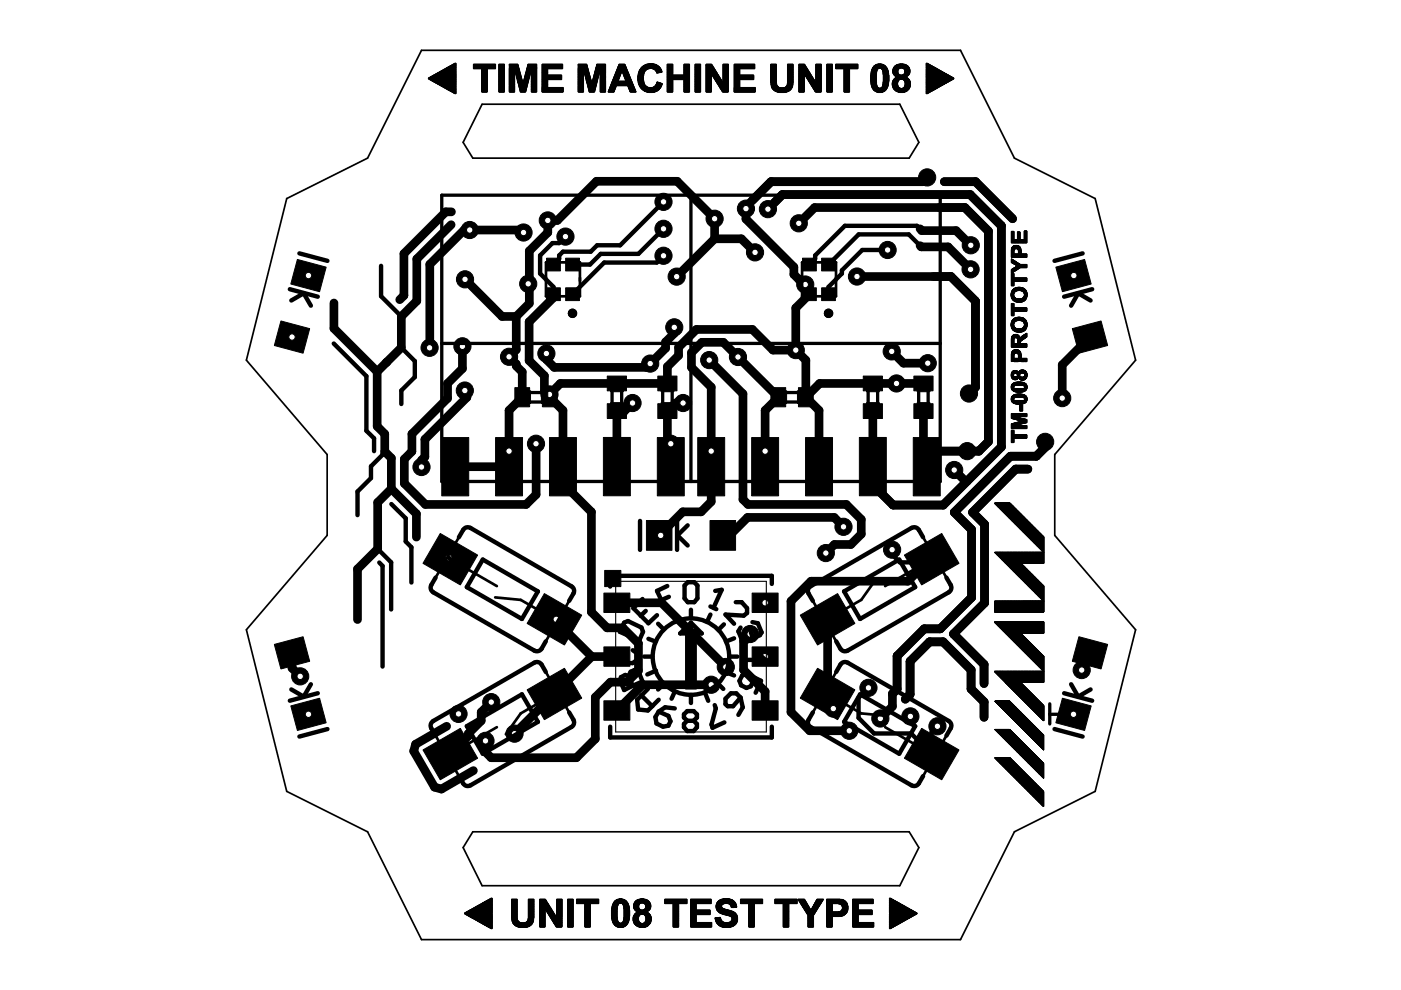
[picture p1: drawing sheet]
<svg xmlns="http://www.w3.org/2000/svg" width="297mm" height="210mm" viewBox="0 0 297 210" stroke-linecap="round" stroke-linejoin="round" font-family="sans-serif">
<g fill="#000" stroke="#000" stroke-width=".21">
<path d="M90.8 16.7h5.9zM90.8 16.6l5.9 .1zM90.8 16.6h5.9zM90.8 16.5l5.9 .1zM90.9 16.7l5.8 .1zM90.9 16.5h5.8zM91 16.8h5.7zM91 16.4l5.7 .1zM91.1 16.8l5.6 .1zM91.1 16.4h5.6zM91.2 16.9h5.5zM91.2 16.3l5.5 .1z"/>
<path d="M91.3 17h5.4zM91.3 16.3h5.4zM91.4 17h5.3zM91.4 16.2l5.3 .1zM91.5 17.1h5.2zM91.5 16.2h5.2zM91.5 16.1l5.2 .1zM91.6 17.2h5.1zM91.6 16.1h5.1zM91.7 17.2l5 .1zM91.7 16l5 .1zM91.8 17.3h4.9z"/>
<path d="M91.8 16h4.9zM91.9 17.3l4.8 .1zM91.9 15.9l4.8 .1zM92 17.4h4.7zM92 15.9h4.7zM92.1 17.4l4.6 .1zM92.1 15.8l4.6 .1zM92.2 17.5h4.5zM92.2 15.8h4.5zM92.3 17.5l4.4 .1zM92.3 15.7l4.4 .1zM92.4 17.6h4.3z"/>
<path d="M92.4 15.7h4.3zM92.5 17.6l4.2 .1zM92.5 15.6l4.2 .1zM92.6 17.7h4.1zM92.6 15.6h4.1zM92.6 17.7l4.1 .1zM92.6 15.5l4.1 .1zM92.8 17.8h3.9zM92.8 15.5h3.9zM92.8 17.8l3.9 .1zM92.8 15.4l3.9 .1zM92.9 17.9h3.8z"/>
<path d="M92.9 15.4h3.8zM93 17.9l3.7 .1zM93 15.3h3.7zM93.1 18h3.6zM93.1 15.3h3.6zM93.2 18l3.5 .1zM93.2 15.2h3.5zM93.3 18.1h3.4zM93.3 15.2h3.4zM93.4 18.1l3.3 .1zM93.4 15.1h3.3zM93.5 18.2h3.2z"/>
<path d="M93.5 15l3.2 .1zM93.6 18.2l3.1 .1zM93.6 15h3.1zM93.6 18.3h3.1zM93.6 14.9l3.1 .1zM93.7 18.3l3 .1zM93.7 14.9h3zM93.8 18.4h2.9zM93.8 14.8l2.9 .1zM94 18.4l2.7 .1zM94 14.8h2.7zM94 18.5h2.7z"/>
<path d="M94 14.7l2.7 .1zM94.1 18.5l2.6 .1zM94.1 14.7h2.6zM94.2 18.6h2.5zM94.2 14.6l2.5 .1zM94.3 18.6l2.4 .1zM94.3 14.6h2.4zM94.4 18.7h2.3zM94.4 14.5l2.3 .1zM94.5 18.8h2.2zM94.5 14.5h2.2zM94.6 18.8h2.1z"/>
<path d="M94.6 14.4l2.1 .1zM94.7 18.9h2zM94.7 14.4h2zM94.8 18.9h1.9zM94.8 14.3l1.9 .1zM94.9 19h1.8zM94.9 14.3h1.8zM94.9 14.2l1.8 .1zM95 19l1.7 .1zM95 14.2h1.7zM95.1 19.1l1.6 .1zM95.1 14.1l1.6 .1z"/>
<path d="M95.2 19.2h1.5zM95.2 14.1h1.5zM95.3 19.2l1.4 .1zM95.3 14l1.4 .1zM95.4 19.3h1.3zM95.4 14h1.3zM95.5 19.3l1.2 .1zM95.5 13.9l1.2 .1zM95.6 19.4h1.1zM95.6 13.9h1.1zM95.7 19.4l1 .1zM95.7 13.8l1 .1z"/>
<path d="M95.8 19.5h.9zM95.8 13.8h.9zM95.9 19.5l.8 .1zM95.9 13.7l.8 .1zM95.9 19.6h.8zM95.9 13.7h.8zM96.1 19.6l.6 .1zM96.1 13.6l.6 .1zM96.2 19.7h.5zM96.2 13.6h.5zM96.2 19.7l.5 .1zM96.2 13.5h.5z"/>
<path d="M96.3 19.8h.4zM96.3 13.5h.4zM96.4 19.8l.3 .1zM96.4 13.4h.3zM100.4 14.5l4.7 .1zM100.4 14.5h4.7zM100.4 14.4l4.7 .1zM100.4 14.4h4.7zM100.4 14.3l4.7 .1zM100.4 14.3h4.7zM100.4 14.2l4.7 .1zM100.4 14.2h4.7z"/>
<path d="M100.4 14.1l4.7 .1zM100.4 14.1h4.7zM100.4 14l4.7 .1zM100.4 14h4.7zM100.4 13.9l4.7 .1zM100.4 13.9h4.7zM100.4 13.8l4.7 .1zM100.4 13.8h4.7zM100.4 13.7l4.7 .1zM100.4 13.7h4.7zM100.4 13.6l4.7 .1zM102.1 19.5h1.2z"/>
<path d="M102.1 19.4l1.2 .1zM102.1 19.4h1.2zM102.1 19.3l1.2 .1zM102.1 19.3h1.2zM102.1 19.2l1.2 .1zM102.1 19.2h1.2zM102.1 19.1l1.2 .1zM102.1 19l1.2 .1zM102.1 19h1.2zM102.1 18.9h1.2zM102.1 18.8h1.2zM102.1 18.7h1.2z"/>
<path d="M102.1 18.6l1.2 .1zM102.1 18.6h1.2zM102.1 18.5l1.2 .1zM102.1 18.5h1.2zM102.1 18.4l1.2 .1zM102.1 18.4h1.2zM102.1 18.3l1.2 .1zM102.1 18.3h1.2zM102.1 18.2l1.2 .1zM102.1 18.2h1.2zM102.1 18.1l1.2 .1zM102.1 18.1h1.2z"/>
<path d="M102.1 18l1.2 .1zM102.1 18h1.2zM102.1 17.9l1.2 .1zM102.1 17.9h1.2zM102.1 17.8l1.2 .1zM102.1 17.8h1.2zM102.1 17.7l1.2 .1zM102.1 17.7h1.2zM102.1 17.6l1.2 .1zM102.1 17.6h1.2zM102.1 17.5l1.2 .1zM102.1 17.5h1.2z"/>
<path d="M102.1 17.4l1.2 .1zM102.1 17.4h1.2zM102.1 17.3l1.2 .1zM102.1 17.3h1.2zM102.1 17.2l1.2 .1zM102.1 17.2h1.2zM102.1 17.1h1.2zM102.1 17h1.2zM102.1 16.9h1.2zM102.1 16.8l1.2 .1zM102.1 16.8h1.2zM102.1 16.7l1.2 .1z"/>
<path d="M102.1 16.7h1.2zM102.1 16.6l1.2 .1zM102.1 16.6h1.2zM102.1 16.5l1.2 .1zM102.1 16.5h1.2zM102.1 16.4l1.2 .1zM102.1 16.4h1.2zM102.1 16.3l1.2 .1zM102.1 16.3h1.2zM102.1 16.2l1.2 .1zM102.1 16.2h1.2zM102.1 16.1l1.2 .1z"/>
<path d="M102.1 16.1h1.2zM102.1 16l1.2 .1zM102.1 16h1.2zM102.1 15.9l1.2 .1zM102.1 15.9h1.2zM102.1 15.8l1.2 .1zM102.1 15.8h1.2zM102.1 15.7l1.2 .1zM102.1 15.7h1.2zM102.1 15.6l1.2 .1zM102.1 15.6h1.2zM102.1 15.5l1.2 .1z"/>
<path d="M102.1 15.5h1.2zM102.1 15.4l1.2 .1zM102.1 15.4h1.2zM102.1 15.3h1.2zM102.1 15.2h1.2zM102.1 15.1h1.2zM102.1 15l1.2 .1zM102.1 15h1.2zM102.1 14.9l1.2 .1zM102.1 14.9h1.2zM102.1 14.8l1.2 .1zM102.1 14.8h1.2z"/>
<path d="M102.1 14.7l1.2 .1zM102.1 14.7h1.2zM102.1 14.6l1.2 .1zM102.1 14.6h1.2zM105.8 19.5h1.2zM105.8 19.4l1.2 .1zM105.8 19.4h1.2zM105.8 19.3l1.2 .1zM105.8 19.3h1.2zM105.8 19.2l1.2 .1zM105.8 19.2h1.2zM105.8 19.1l1.2 .1z"/>
<path d="M105.8 19l1.2 .1zM105.8 19h1.2zM105.8 18.9h1.2zM105.8 18.8h1.2zM105.8 18.7h1.2zM105.8 18.6l1.2 .1zM105.8 18.6h1.2zM105.8 18.5l1.2 .1zM105.8 18.5h1.2zM105.8 18.4l1.2 .1zM105.8 18.4h1.2zM105.8 18.3l1.2 .1z"/>
<path d="M105.8 18.3h1.2zM105.8 18.2l1.2 .1zM105.8 18.2h1.2zM105.8 18.1l1.2 .1zM105.8 18.1h1.2zM105.8 18l1.2 .1zM105.8 18h1.2zM105.8 17.9l1.2 .1zM105.8 17.9h1.2zM105.8 17.8l1.2 .1zM105.8 17.8h1.2zM105.8 17.7l1.2 .1z"/>
<path d="M105.8 17.7h1.2zM105.8 17.6l1.2 .1zM105.8 17.6h1.2zM105.8 17.5l1.2 .1zM105.8 17.5h1.2zM105.8 17.4l1.2 .1zM105.8 17.4h1.2zM105.8 17.3l1.2 .1zM105.8 17.3h1.2zM105.8 17.2l1.2 .1zM105.8 17.2h1.2zM105.8 17.1h1.2z"/>
<path d="M105.8 17h1.2zM105.8 16.9h1.2zM105.8 16.8l1.2 .1zM105.8 16.8h1.2zM105.8 16.7l1.2 .1zM105.8 16.7h1.2zM105.8 16.6l1.2 .1zM105.8 16.6h1.2zM105.8 16.5l1.2 .1zM105.8 16.5h1.2zM105.8 16.4l1.2 .1zM105.8 16.4h1.2z"/>
<path d="M105.8 16.3l1.2 .1zM105.8 16.3h1.2zM105.8 16.2l1.2 .1zM105.8 16.2h1.2zM105.8 16.1l1.2 .1zM105.8 16.1h1.2zM105.8 16l1.2 .1zM105.8 16h1.2zM105.8 15.9l1.2 .1zM105.8 15.9h1.2zM105.8 15.8l1.2 .1zM105.8 15.8h1.2z"/>
<path d="M105.8 15.7l1.2 .1zM105.8 15.7h1.2zM105.8 15.6l1.2 .1zM105.8 15.6h1.2zM105.8 15.5l1.2 .1zM105.8 15.5h1.2zM105.8 15.4l1.2 .1zM105.8 15.4h1.2zM105.8 15.3h1.2zM105.8 15.2h1.2zM105.8 15.1h1.2zM105.8 15l1.2 .1z"/>
<path d="M105.8 15h1.2zM105.8 14.9l1.2 .1zM105.8 14.9h1.2zM105.8 14.8l1.2 .1zM105.8 14.8h1.2zM105.8 14.7l1.2 .1zM105.8 14.7h1.2zM105.8 14.6l1.2 .1zM105.8 14.6h1.2zM105.8 14.5l1.2 .1zM105.8 14.5h1.2zM105.8 14.4l1.2 .1z"/>
<path d="M105.8 14.4h1.2zM105.8 14.3l1.2 .1zM105.8 14.3h1.2zM105.8 14.2l1.2 .1zM105.8 14.2h1.2zM105.8 14.1l1.2 .1zM105.8 14.1h1.2zM105.8 14l1.2 .1zM105.8 14h1.2zM105.8 13.9l1.2 .1zM105.8 13.9h1.2zM105.8 13.8l1.2 .1z"/>
<path d="M105.8 13.8h1.2zM105.8 13.7l1.2 .1zM105.8 13.7h1.2zM105.8 13.6l1.2 .1zM108 19.5h1.1zM108 19.4l1.1 .1zM108 19.4h1.1zM108 19.3l1.1 .1zM108 19.3h1.1zM108 19.2l1.1 .1zM108 19.2h1.1zM108 19.1l1.1 .1z"/>
<path d="M108 19l1.1 .1zM108 19h1.1zM108 18.9h1.1zM108 18.8h1.1zM108 18.7h1.1zM108 18.6l1.1 .1zM108 18.6h1.1zM108 18.5l1.1 .1zM108 18.5h1.1zM108 18.4l1.1 .1zM108 18.4h1.1zM108 18.3l1.1 .1z"/>
<path d="M108 18.3h1.1zM108 18.2l1.1 .1zM108 18.2h1.1zM108 18.1l1.1 .1zM108 18.1h1.1zM108 18l1.1 .1zM108 18h1.1zM108 17.9l1.1 .1zM108 17.9h1.1zM108 17.8l1.1 .1zM108 17.8h1.1zM108 17.7l1.1 .1z"/>
<path d="M108 17.7h1.1zM108 17.6l1.1 .1zM108 17.6h1.1zM108 17.5l1.1 .1zM108 17.5h1.1zM108 17.4l1.1 .1zM108 17.4h1.1zM108 17.3l1.1 .1zM108 17.3h1.1zM108 17.2l1.1 .1zM108 17.2h1.1zM108 17.1h1.1z"/>
<path d="M108 17h1.1zM108 16.9h1.1zM108 16.8l1.1 .1zM108 16.8h1.1zM108 16.7l1.1 .1zM108 16.7h1.1zM108 16.6l1.1 .1zM108 16.6h1.1zM108 16.5l1.1 .1zM108 16.5h1.1zM108 16.4l1.1 .1zM108 16.4h1.1z"/>
<path d="M108 16.3l1.1 .1zM108 16.3h1.1zM108 16.2l1.1 .1zM108 16.2h1.1zM108 16.1l1.1 .1zM108 16.1h1.1zM108 16l1.1 .1zM108 16h1.1zM108 15.9l1.1 .1zM108 15.9h1.1zM108 15.8l1.1 .1zM108 15.8h1.1z"/>
<path d="M108 15.7l1.1 .1zM108 15.7h1.1zM108 15.6l1.1 .1zM108 15.6h1.1zM108 15.5l1.1 .1zM108 15.5h1.1zM108 15.4l1.1 .1zM108 15.4h1.1zM108 15.3h1.1zM108 15.2h1.1zM108 15.1h1.1zM108 15l1.1 .1z"/>
<path d="M108 15h1.1zM108 14.9l1.1 .1zM108 14.9h1.1zM108 14.8l1.1 .1zM108 14.8h2.1zM108 14.7l2.1 .1zM108 14.7h2.1zM108 14.6l2.1 .1zM108 14.6h2zM108 14.5l2 .1zM108 14.5h2zM108 14.4l2 .1z"/>
<path d="M108 13.8l1.8 .1zM108 13.8h1.8zM108 13.7l1.8 .1zM108 13.7h1.8zM108 13.6l1.8 .1zM108 14.4h2zM108 14.3l2 .1zM108 14.3h2zM108 14.2l1.9 .1zM108 14.2h1.9zM108 14.1l1.9 .1zM108 14.1h1.9z"/>
<path d="M108 14l1.9 .1zM108 14h1.9zM108 13.9l1.9 .1zM108 13.9h1.9zM109.2 15h1zM109.2 14.9l1 .1zM109.2 14.9h1zM109.2 14.8l1 .1zM109.2 15.2h1zM109.2 15.1h1zM109.2 15l1 .1zM109.3 15.4h.9z"/>
<path d="M109.3 15.3h.9zM109.3 15.4l1 .1zM109.3 15.6l1 .1zM109.3 15.6h1zM109.3 15.5l1 .1zM109.3 15.5h1zM109.4 15.7l.9 .1zM109.4 15.7h.9zM109.4 15.8l1 .1zM109.4 15.8h1zM109.4 16l1 .1zM109.4 16h1z"/>
<path d="M109.4 15.9l1 .1zM109.4 15.9h1zM109.5 16.2l1 .1zM109.5 16.2h1zM109.5 16.1l1 .1zM109.5 16.1h.9zM109.5 16.4l1.1 .1zM109.5 16.4h1.1zM109.5 16.3l1.1 .1zM109.5 16.3h1zM109.6 16.6l1 .1zM109.6 16.6h1z"/>
<path d="M109.6 16.5l1 .1zM109.6 16.5h1zM109.6 16.8l1.1 .1zM109.6 16.8h1.1zM109.6 16.7l1.1 .1zM109.6 16.7h1.1zM109.7 17.1h1.1zM109.7 17h1zM109.7 16.9h1zM109.7 17.3h1.1zM109.7 17.2l1.1 .1zM109.7 17.2h1.1z"/>
<path d="M109.8 17.5h1.1zM109.8 17.4l1 .1zM109.8 17.4h1zM109.8 17.3l1 .1zM109.8 17.6l2.2 .1zM109.8 17.6h1zM109.8 17.5l1 .1zM109.9 17.8l2 .1zM109.9 17.8h2zM109.9 17.7l2 .1zM109.9 17.7h2zM109.9 18l1.9 .1z"/>
<path d="M109.9 18h1.9zM109.9 17.9l1.9 .1zM109.9 17.9h1.9zM110 18.2h1.8zM110 18.1l1.8 .1zM110 18.1h1.8zM110 18.2l1.7 .1zM110 18.4l1.7 .1zM110 18.4h1.7zM110 18.3l1.7 .1zM110 18.3h1.7zM110.1 18.6h1.6z"/>
<path d="M110.1 18.5l1.6 .1zM110.1 18.5h1.6zM110.1 18.6l1.5 .1zM110.2 18.9h1.4zM110.2 18.8h1.4zM110.2 18.7h1.4zM110.2 19l1.3 .1zM110.2 19h1.4zM110.3 19.3h1.2zM110.3 19.2l1.2 .1zM110.3 19.2h1.2zM110.3 19.1l1.2 .1z"/>
<path d="M110.3 19.5h1.1zM110.3 19.4l1.2 .1zM110.3 19.4h1.2zM110.3 19.3l1.2 .1zM110.9 17.6h1zM110.9 17.5l1 .1zM110.9 17.5h1zM111 17.4l1 .1zM111 17.4h1zM111 17.3l1 .1zM111 17.3h1zM111 17.2l1 .1z"/>
<path d="M111 17.2h1zM111 17.1h1zM111.1 17h1zM111.1 16.9h1zM111.1 16.8l1 .1zM111.1 16.8h1zM111.1 16.7l1 .1zM111.1 16.7h1zM111.1 16.6l1 .1zM111.2 16.6h1zM111.2 16.5l1 .1zM111.2 16.5h1z"/>
<path d="M111.2 16.4l1 .1zM111.2 16.4h1zM111.2 16.3l1 .1zM111.2 16.3h1zM111.3 16.2l1 .1zM111.3 16.2h1zM111.3 16.1l1 .1zM111.3 16.1h1zM111.3 16l1.1 .1zM111.3 16h1.1zM111.3 15.9l1.1 .1zM111.3 15.9h1.1z"/>
<path d="M111.4 15.8l1 .1zM111.4 15.8h1zM111.4 15.7l1 .1zM111.4 15.7h1zM111.4 15.6l1.1 .1zM111.4 15.6h1.1zM111.4 15.5l1.1 .1zM111.5 15.5h1zM111.5 15.4l1 .1zM111.5 15.4h1zM111.5 15.3h1zM111.5 15.2h1.1z"/>
<path d="M111.5 15.1h1.1zM111.6 15l1 .1zM111.6 15h1zM111.6 14.9l1 .1zM111.6 14.9h1zM111.6 14.8l1 .1zM111.6 14.8h2.2zM111.6 14.7l2.2 .1zM111.6 14.7h2.2zM111.7 14.6l2.1 .1zM111.7 14.6h2.1zM111.7 14.5l2.1 .1z"/>
<path d="M111.7 14.5h2.1zM111.7 14.4l2.1 .1zM111.7 14.4h2.1zM111.7 14.3l2.1 .1zM111.8 14.3h2zM111.8 14.2l2 .1zM111.8 14.2h2zM111.8 14.1l2 .1zM111.8 14.1h2zM111.8 14l2 .1zM111.8 14h2zM111.8 13.9l2 .1z"/>
<path d="M111.9 13.9h1.9zM111.9 13.8l1.9 .1zM111.9 13.8h1.9zM111.9 13.7l1.9 .1zM111.9 13.7h1.9zM111.9 13.6l1.9 .1zM112.6 19.5h1.2zM112.6 19.4l1.2 .1zM112.6 19.4h1.2zM112.6 19.3l1.2 .1zM112.6 19.3h1.2zM112.6 19.2l1.2 .1z"/>
<path d="M112.6 19.2h1.2zM112.6 19.1l1.2 .1zM112.6 19l1.2 .1zM112.6 19h1.2zM112.6 18.9h1.2zM112.6 18.8h1.2zM112.6 18.7h1.2zM112.6 18.6l1.2 .1zM112.6 18.6h1.2zM112.6 18.5l1.2 .1zM112.6 18.5h1.2zM112.6 18.4l1.2 .1z"/>
<path d="M112.6 18.4h1.2zM112.6 18.3l1.2 .1zM112.6 18.3h1.2zM112.6 18.2l1.2 .1zM112.6 18.2h1.2zM112.6 18.1l1.2 .1zM112.6 18.1h1.2zM112.6 18l1.2 .1zM112.6 18h1.2zM112.6 17.9l1.2 .1zM112.6 17.9h1.2zM112.6 17.8l1.2 .1z"/>
<path d="M112.6 17.8h1.2zM112.6 17.7l1.2 .1zM112.6 17.7h1.2zM112.6 17.6l1.2 .1zM112.6 17.6h1.2zM112.6 17.5l1.2 .1zM112.6 17.5h1.2zM112.6 17.4l1.2 .1zM112.6 17.4h1.2zM112.6 17.3l1.2 .1zM112.6 17.3h1.2zM112.6 17.2l1.2 .1z"/>
<path d="M112.6 17.2h1.2zM112.6 17.1h1.2zM112.6 17h1.2zM112.6 16.9h1.2zM112.6 16.8l1.2 .1zM112.6 16.8h1.2zM112.6 16.7l1.2 .1zM112.6 16.7h1.2zM112.6 16.6l1.2 .1zM112.6 16.6h1.2zM112.6 16.5l1.2 .1zM112.6 16.5h1.2z"/>
<path d="M112.6 16.4l1.2 .1zM112.6 16.4h1.2zM112.6 16.3l1.2 .1zM112.6 16.3h1.2zM112.6 16.2l1.2 .1zM112.6 16.2h1.2zM112.6 16.1l1.2 .1zM112.6 16.1h1.2zM112.6 16l1.2 .1zM112.6 16h1.2zM112.6 15.9l1.2 .1zM112.6 15.9h1.2z"/>
<path d="M112.6 15.8l1.2 .1zM112.6 15.8h1.2zM112.6 15.7l1.2 .1zM112.6 15.7h1.2zM112.6 15.6l1.2 .1zM112.6 15.6h1.2zM112.6 15.5l1.2 .1zM112.6 15.5h1.2zM112.6 15.4l1.2 .1zM112.6 15.4h1.2zM112.6 15.3h1.2zM112.6 15.2h1.2z"/>
<path d="M112.6 15.1h1.2zM112.6 15l1.2 .1zM112.6 15h1.2zM112.6 14.9l1.2 .1zM112.6 14.9h1.2zM112.6 14.8l1.2 .1zM114.9 19.5h4.5zM114.9 19.4l4.5 .1zM114.9 19.4h4.5zM114.9 19.3l4.5 .1zM114.9 19.3h4.5zM114.9 19.2l4.5 .1z"/>
<path d="M114.9 19.2h4.5zM114.9 19.1l4.5 .1zM114.9 19l4.5 .1zM114.9 19h4.5zM114.9 18.9h4.5zM114.9 18.8h4.5zM114.9 18.7h4.5zM114.9 18.6l4.5 .1zM114.9 18.6h4.5zM114.9 18.5l4.5 .1zM114.9 18.5h1.2zM114.9 18.4l1.2 .1z"/>
<path d="M114.9 18.4h1.2zM114.9 18.3l1.2 .1zM114.9 18.3h1.2zM114.9 18.2l1.2 .1zM114.9 18.2h1.2zM114.9 18.1l1.2 .1zM114.9 18.1h1.2zM114.9 18l1.2 .1zM114.9 18h1.2zM114.9 17.9l1.2 .1zM114.9 17.9h1.2zM114.9 17.8l1.2 .1z"/>
<path d="M114.9 17.8h1.2zM114.9 17.7l1.2 .1zM114.9 17.7h1.2zM114.9 17.6l1.2 .1zM114.9 17.6h1.2zM114.9 17.5l1.2 .1zM114.9 17.5h1.2zM114.9 17.4l1.2 .1zM114.9 17.4h1.2zM114.9 17.3l1.2 .1zM114.9 17.3h1.2zM114.9 17.2l1.2 .1z"/>
<path d="M114.9 17.2h1.2zM114.9 17.1h1.2zM114.9 17h1.2zM114.9 16.9h1.2zM114.9 16.8l4.2 .1zM114.9 16.8h4.2zM114.9 16.7l4.2 .1zM114.9 16.7h4.2zM114.9 16.6l4.2 .1zM114.9 16.6h4.2zM114.9 16.5l4.2 .1zM114.9 16.5h4.2z"/>
<path d="M114.9 16.4l4.2 .1zM114.9 16.4h4.2zM114.9 16.3l4.2 .1zM114.9 16.3h4.2zM114.9 16.2l4.2 .1zM114.9 16.2h4.2zM114.9 16.1l4.2 .1zM114.9 16.1h4.2zM114.9 16l4.2 .1zM114.9 16h4.2zM114.9 15.9l4.2 .1zM114.9 15.9h1.2z"/>
<path d="M114.9 15.8l1.2 .1zM114.9 15.8h1.2zM114.9 15.7l1.2 .1zM114.9 15.7h1.2zM114.9 15.6l1.2 .1zM114.9 15.6h1.2zM114.9 15.5l1.2 .1zM114.9 15.5h1.2zM114.9 15.4l1.2 .1zM114.9 15.4h1.2zM114.9 15.3h1.2zM114.9 15.2h1.2z"/>
<path d="M114.9 15.1h1.2zM114.9 15l1.2 .1zM114.9 15h1.2zM114.9 14.9l1.2 .1zM114.9 14.9h1.2zM114.9 14.8l1.2 .1zM114.9 14.8h1.2zM114.9 14.7l1.2 .1zM114.9 14.7h1.2zM114.9 14.6l1.2 .1zM114.9 14.6h1.2zM114.9 14.5l4.4 .1z"/>
<path d="M114.9 14.5h4.4zM114.9 14.4l4.4 .1zM114.9 14.4h4.4zM114.9 14.3l4.4 .1zM114.9 14.3h4.4zM114.9 14.2l4.4 .1zM114.9 14.2h4.4zM114.9 14.1l4.4 .1zM114.9 14.1h4.4zM114.9 14l4.4 .1zM114.9 14h4.4zM114.9 13.9l4.4 .1z"/>
<path d="M114.9 13.9h4.4zM114.9 13.8l4.4 .1zM114.9 13.8h4.4zM114.9 13.7l4.4 .1zM114.9 13.7h4.4zM114.9 13.6l4.4 .1zM122.6 19.5h1.1zM122.6 19.4l1.1 .1zM122.6 19.4h1.1zM122.6 19.3l1.1 .1zM122.6 19.3h1.1zM122.6 19.2l1.1 .1z"/>
<path d="M122.6 19.2h1.1zM122.6 19.1l1.1 .1zM122.6 19l1.1 .1zM122.6 19h1.1zM122.6 18.9h1.1zM122.6 18.8h1.1zM122.6 18.7h1.1zM122.6 18.6l1.1 .1zM122.6 18.6h1.1zM122.6 18.5l1.1 .1zM122.6 18.5h1.1zM122.6 18.4l1.1 .1z"/>
<path d="M122.6 18.4h1.1zM122.6 18.3l1.1 .1zM122.6 18.3h1.1zM122.6 18.2l1.1 .1zM122.6 18.2h1.1zM122.6 18.1l1.1 .1zM122.6 18.1h1.1zM122.6 18l1.1 .1zM122.6 18h1.1zM122.6 17.9l1.1 .1zM122.6 17.9h1.1zM122.6 17.8l1.1 .1z"/>
<path d="M122.6 17.8h1.1zM122.6 17.7l1.1 .1zM122.6 17.7h1.1zM122.6 17.6l1.1 .1zM122.6 17.6h1.1zM122.6 17.5l1.1 .1zM122.6 17.5h1.1zM122.6 17.4l1.1 .1zM122.6 17.4h1.1zM122.6 17.3l1.1 .1zM122.6 17.3h1.1zM122.6 17.2l1.1 .1z"/>
<path d="M122.6 17.2h1.1zM122.6 17.1h1.1zM122.6 17h1.1zM122.6 16.9h1.1zM122.6 16.8l1.1 .1zM122.6 16.8h1.1zM122.6 16.7l1.1 .1zM122.6 16.7h1.1zM122.6 16.6l1.1 .1zM122.6 16.6h1.1zM122.6 16.5l1.1 .1zM122.6 16.5h1.1z"/>
<path d="M122.6 16.4l1.1 .1zM122.6 16.4h1.1zM122.6 16.3l1.1 .1zM122.6 16.3h1.1zM122.6 16.2l1.1 .1zM122.6 16.2h1.1zM122.6 16.1l1.1 .1zM122.6 16.1h1.1zM122.6 16l1.1 .1zM122.6 16h1.1zM122.6 15.9l1.1 .1zM122.6 15.9h1.1z"/>
<path d="M122.6 15.8l1.1 .1zM122.6 15.8h1.1zM122.6 15.7l1.1 .1zM122.6 15.7h1.1zM122.6 15.6l1.1 .1zM122.6 15.6h1.1zM122.6 15.5l1.1 .1zM122.6 15.5h1.1zM122.6 15.4l1.1 .1zM122.6 15.4h1.1zM122.6 15.3h1.1zM122.6 15.2h1.1z"/>
<path d="M122.6 15.1h1.1zM122.6 15l1.1 .1zM122.6 15h1.1zM122.6 14.9l1.1 .1zM122.6 14.9h1.1zM122.6 14.8l1.1 .1zM122.6 14.8h2.1zM122.6 14.7l2.1 .1zM122.6 14.7h2.1zM122.6 14.6l2.1 .1zM122.6 14.6h2.1zM122.6 14.5l2.1 .1z"/>
<path d="M122.6 14.5h2.1zM122.6 14.4l2.1 .1zM122.6 13.8l1.8 .1zM122.6 13.8h1.8zM122.6 13.7l1.8 .1zM122.6 13.7h1.8zM122.6 13.6l1.8 .1zM122.6 14.4h2zM122.6 14.3l2 .1zM122.6 14.3h2zM122.6 14.2l1.9 .1zM122.6 14.2h1.9z"/>
<path d="M122.6 14.1l1.9 .1zM122.6 14.1h1.9zM122.6 14l1.9 .1zM122.6 14h1.9zM122.6 13.9l1.9 .1zM122.6 13.9h1.9zM123.8 15h1zM123.8 14.9l1 .1zM123.8 14.9h1zM123.8 14.8l1 .1zM123.8 15.2h1zM123.8 15.1h1z"/>
<path d="M123.8 15l1 .1zM123.9 15.4h.9zM123.9 15.3h.9zM123.9 15.4l1 .1zM123.9 15.6l1 .1zM123.9 15.6h1zM123.9 15.5l1 .1zM123.9 15.5h1zM124 15.8l1 .1zM124 15.8h1zM124 15.7l.9 .1zM124 15.7h.9z"/>
<path d="M124 16l1.1 .1zM124 16h1.1zM124 15.9l1 .1zM124 15.9h1zM124.1 16.2l1 .1zM124.1 16.2h1zM124.1 16.1l1 .1zM124.1 16.1h1zM124.1 16.4l1.1 .1zM124.1 16.4h1.1zM124.1 16.3l1.1 .1zM124.1 16.3h1z"/>
<path d="M124.2 16.6l1 .1zM124.2 16.6h1zM124.2 16.5l1 .1zM124.2 16.5h1zM124.2 16.8l1.1 .1zM124.2 16.8h1.1zM124.2 16.7l1.1 .1zM124.2 16.7h1.1zM124.3 17.1h1.1zM124.3 17h1zM124.3 16.9h1zM124.3 17.3h1.1z"/>
<path d="M124.3 17.2l1 .1zM124.3 17.2h1zM124.3 17.1h1zM124.4 17.5h1.1zM124.4 17.4l1 .1zM124.4 17.4h1zM124.4 17.3l1 .1zM124.4 17.6l2.2 .1zM124.4 17.6h1.1zM124.4 17.5l1.1 .1zM124.5 17.8l2 .1zM124.5 17.8h2z"/>
<path d="M124.5 17.7l2 .1zM124.5 17.7h2zM124.5 18l1.9 .1zM124.5 18h1.9zM124.5 17.9l1.9 .1zM124.5 17.9h1.9zM124.6 18.2h1.8zM124.6 18.1l1.8 .1zM124.6 18.1h1.8zM124.6 18.2l1.7 .1zM124.7 18.4l1.6 .1zM124.7 18.4h1.6z"/>
<path d="M124.7 18.3l1.6 .1zM124.7 18.3h1.6zM124.7 18.6h1.6zM124.7 18.5l1.6 .1zM124.7 18.5h1.6zM124.7 18.6l1.5 .1zM124.8 18.9h1.4zM124.8 18.8h1.4zM124.8 18.7h1.4zM124.8 19l1.4 .1zM124.8 19h1.4zM124.9 19.3h1.2z"/>
<path d="M124.9 19.2l1.2 .1zM124.9 19.2h1.2zM124.9 19.1l1.2 .1zM124.9 19.5h1.1zM124.9 19.4l1.2 .1zM124.9 19.4h1.2zM124.9 19.3l1.2 .1zM125.5 17.6h1zM125.5 17.5l1 .1zM125.5 17.5h1zM125.6 17.4l1 .1zM125.6 17.4h1z"/>
<path d="M125.6 17.3l1 .1zM125.6 17.3h1zM125.6 17.2l1 .1zM125.6 17.2h1zM125.6 17.1h1zM125.7 17h1zM125.7 16.9h1zM125.7 16.8l1 .1zM125.7 16.8h1zM125.7 16.7l1 .1zM125.7 16.7h1zM125.7 16.6l1 .1z"/>
<path d="M125.8 16.6h1zM125.8 16.5l1 .1zM125.8 16.5h1zM125.8 16.4l1 .1zM125.8 16.4h1.1zM125.8 16.3l1.1 .1zM125.8 16.3h1.1zM125.9 16.2l1 .1zM125.9 16.2h1zM125.9 16.1l1 .1zM125.9 16.1h1zM125.9 16l1.1 .1z"/>
<path d="M125.9 16h1.1zM125.9 15.9l1.1 .1zM125.9 15.9h1.1zM126 15.8l1 .1zM126 15.8h1zM126 15.7l1 .1zM126 15.7h1zM126 15.6l1.1 .1zM126 15.6h1.1zM126 15.5l1.1 .1zM126.1 15.5h1zM126.1 15.4l1 .1z"/>
<path d="M126.1 15.4h1zM126.1 15.3h1zM126.1 15.2h1zM126.1 15.1h1zM126.2 15l1 .1zM126.2 15h1zM126.2 14.9l1 .1zM126.2 14.9h1zM126.2 14.8l1 .1zM126.2 14.8h2.2zM126.2 14.7l2.2 .1zM126.2 14.7h2.2z"/>
<path d="M126.3 14.6l2.1 .1zM126.3 14.6h2.1zM126.3 14.5l2.1 .1zM126.3 14.5h2.1zM126.3 14.4l2.1 .1zM126.3 14.4h2.1zM126.3 14.3l2.1 .1zM126.4 14.3h2zM126.4 14.2l2 .1zM126.4 14.2h2zM126.4 14.1l2 .1zM126.4 14.1h2z"/>
<path d="M126.4 14l2 .1zM126.4 14h2zM126.4 13.9l2 .1zM126.5 13.9h1.9zM126.5 13.8l1.9 .1zM126.5 13.8h1.9zM126.5 13.7l1.9 .1zM126.5 13.7h1.9zM126.5 13.6l1.9 .1zM127.3 19.5h1.1zM127.3 19.4l1.1 .1zM127.3 19.4h1.1z"/>
<path d="M127.3 19.3l1.1 .1zM127.3 19.3h1.1zM127.3 19.2l1.1 .1zM127.3 19.2h1.1zM127.3 19.1l1.1 .1zM127.3 19l1.1 .1zM127.3 19h1.1zM127.3 18.9h1.1zM127.3 18.8h1.1zM127.3 18.7h1.1zM127.3 18.6l1.1 .1zM127.3 18.6h1.1z"/>
<path d="M127.3 18.5l1.1 .1zM127.3 18.5h1.1zM127.3 18.4l1.1 .1zM127.3 18.4h1.1zM127.3 18.3l1.1 .1zM127.3 18.3h1.1zM127.3 18.2l1.1 .1zM127.3 18.2h1.1zM127.3 18.1l1.1 .1zM127.3 18.1h1.1zM127.3 18l1.1 .1zM127.3 18h1.1z"/>
<path d="M127.3 17.9l1.1 .1zM127.3 17.9h1.1zM127.3 17.8l1.1 .1zM127.3 17.8h1.1zM127.3 17.7l1.1 .1zM127.3 17.7h1.1zM127.3 17.6l1.1 .1zM127.3 17.6h1.1zM127.3 17.5l1.1 .1zM127.3 17.5h1.1zM127.3 17.4l1.1 .1zM127.3 17.4h1.1z"/>
<path d="M127.3 17.3l1.1 .1zM127.3 17.3h1.1zM127.3 17.2l1.1 .1zM127.3 17.2h1.1zM127.3 17.1h1.1zM127.3 17h1.1zM127.3 16.9h1.1zM127.3 16.8l1.1 .1zM127.3 16.8h1.1zM127.3 16.7l1.1 .1zM127.3 16.7h1.1zM127.3 16.6l1.1 .1z"/>
<path d="M127.3 16.6h1.1zM127.3 16.5l1.1 .1zM127.3 16.5h1.1zM127.3 16.4l1.1 .1zM127.3 16.4h1.1zM127.3 16.3l1.1 .1zM127.3 16.3h1.1zM127.3 16.2l1.1 .1zM127.3 16.2h1.1zM127.3 16.1l1.1 .1zM127.3 16.1h1.1zM127.3 16l1.1 .1z"/>
<path d="M127.3 16h1.1zM127.3 15.9l1.1 .1zM127.3 15.9h1.1zM127.3 15.8l1.1 .1zM127.3 15.8h1.1zM127.3 15.7l1.1 .1zM127.3 15.7h1.1zM127.3 15.6l1.1 .1zM127.3 15.6h1.1zM127.3 15.5l1.1 .1zM127.3 15.5h1.1zM127.3 15.4l1.1 .1z"/>
<path d="M127.3 15.4h1.1zM127.3 15.3h1.1zM127.3 15.2h1.1zM127.3 15.1h1.1zM127.3 15l1.1 .1zM127.3 15h1.1zM127.3 14.9l1.1 .1zM127.3 14.9h1.1zM127.3 14.8l1.1 .1zM128.9 19.5h1.3zM129 19.4l1.2 .1zM129 19.4h1.2z"/>
<path d="M129 19.3l1.2 .1zM129 19.3h1.2zM129 19.2l1.3 .1zM129.1 19.2h1.2zM129.1 19.1l1.2 .1zM129.1 19l1.2 .1zM129.1 19h1.2zM129.1 19h1.3zM129.2 18.9h1.2zM129.2 18.8h1.3zM129.2 18.7h1.3zM129.3 18.6l1.2 .1z"/>
<path d="M129.3 18.6h1.2zM129.3 18.5l1.3 .1zM129.3 18.5h1.3zM129.3 18.4l1.3 .1zM129.4 18.4h1.2zM129.4 18.3l1.2 .1zM129.4 18.3h1.2zM129.4 18.2l1.3 .1zM129.4 18.2h1.3zM129.5 18.1l4.8 .1zM129.5 18.1h4.8zM129.5 18l4.8 .1z"/>
<path d="M129.5 18h4.8zM129.5 17.9l4.8 .1zM129.6 17.9h4.6zM129.6 17.8l4.6 .1zM129.6 17.8h4.6zM129.6 17.7l4.6 .1zM129.6 17.7h4.6zM129.6 17.6l4.5 .1zM129.7 17.6h4.4zM129.7 17.5l4.3 .1zM129.7 17.5h4.3zM129.7 17.4l4.3 .1z"/>
<path d="M129.7 17.4h4.3zM129.8 17.3l4.2 .1zM129.8 17.3h4.1zM129.8 17.2l4.1 .1zM129.8 17.2h1.3zM129.8 17.1h1.3zM129.9 17.1h1.2zM129.9 17h1.2zM129.9 16.9h1.3zM129.9 16.8l1.3 .1zM130 16.8h1.2zM130 16.7l1.2 .1z"/>
<path d="M130 16.7h1.2zM130 16.6l1.3 .1zM130 16.6h1.3zM130.1 16.5l1.2 .1zM130.1 16.5h1.2zM130.2 16.4l1.1 .1zM130.2 16.4h1.1zM130.2 16.3l1.2 .1zM130.2 16.3h1.2zM130.2 16.2l1.2 .1zM130.2 16.2h1.2zM130.2 16.1l1.2 .1z"/>
<path d="M130.3 16.1h1.2zM130.3 16l1.2 .1zM130.3 16h1.2zM130.3 15.9l1.2 .1zM130.3 15.9h1.2zM130.4 15.8l1.2 .1zM130.4 15.8h1.2zM130.4 15.7l1.2 .1zM130.5 15.7h1.1zM130.5 15.6l1.1 .1zM130.5 15.6h1.2zM130.5 15.5l1.2 .1z"/>
<path d="M130.5 15.5h1.2zM130.6 15.4l1.1 .1zM130.6 15.4h1.1zM130.6 15.3h1.1zM130.6 15.3h1.2zM130.6 15.2h1.2zM130.7 15.2h1.1zM130.7 15.1h1.1zM130.7 15l1.1 .1zM130.7 15h2.3zM130.7 14.9l2.3 .1zM130.8 14.9h2.2z"/>
<path d="M130.8 14.8l2.2 .1zM130.8 14.8h2.2zM130.8 14.7l2.1 .1zM130.8 14.7h2.1zM130.9 14.6l2 .1zM130.9 14.6h2zM130.9 14.5l2 .1zM130.9 14.5h1.9zM130.9 14.4l1.9 .1zM131 14.4h1.8zM131 14.3l1.8 .1zM131 14.3h1.8z"/>
<path d="M131 14.2l1.7 .1zM131 14.2h1.7zM131 14.1l1.7 .1zM131.1 14.1h1.6zM131.1 14l1.6 .1zM131.1 14h1.5zM131.1 13.9l1.5 .1zM131.1 13.9h1.5zM131.2 13.8l1.4 .1zM131.2 13.8h1.4zM131.2 13.7l1.3 .1zM131.2 13.7h1.3z"/>
<path d="M131.2 13.6l1.3 .1zM131.9 15.2h1.2zM131.9 15.1h1.2zM131.9 15l1.2 .1zM132 15.3h1.1zM132 15.2h1.1zM132 15.4l1.2 .1zM132 15.4h1.2zM132 15.3h1.2zM132.1 15.5l1.2 .1zM132.1 15.5h1.1zM132.1 15.7h1.2z"/>
<path d="M132.1 15.6l1.2 .1zM132.1 15.6h1.2zM132.1 15.7l1.2 .1zM132.2 15.8h1.2zM132.2 15.9l1.2 .1zM132.2 15.9h1.2zM132.2 15.8l1.2 .1zM132.2 16.1h1.3zM132.2 16l1.3 .1zM132.2 16h1.2zM132.3 16.2h1.2zM132.3 16.1l1.2 .1z"/>
<path d="M132.4 16.3l1.2 .1zM132.4 16.3h1.2zM132.4 16.2l1.1 .1zM132.4 16.4l1.2 .1zM132.4 16.4h1.2zM132.5 16.6h1.2zM132.5 16.5l1.2 .1zM132.5 16.5h1.1zM132.5 16.6l1.2 .1zM132.5 16.7l1.3 .1zM132.5 16.7h1.3zM132.6 16.8l1.2 .1z"/>
<path d="M132.6 16.8h1.2zM132.6 17h1.2zM132.6 16.9h1.2zM132.7 17.1h1.2zM132.7 17.2h1.2zM133.1 18.2h1.3zM133.1 18.3l1.3 .1zM133.1 18.3h1.3zM133.1 18.2l1.3 .1zM133.2 18.4l1.3 .1zM133.2 18.4h1.2zM133.2 18.6h1.3z"/>
<path d="M133.2 18.5l1.3 .1zM133.2 18.5h1.3zM133.3 18.7h1.3zM133.3 18.6l1.2 .1zM133.3 18.8h1.3zM133.3 18.9h1.3zM133.4 19h1.3zM133.4 18.9h1.2zM133.5 19.1l1.2 .1zM133.5 19l1.2 .1zM133.5 19.3h1.3zM133.5 19.2l1.3 .1z"/>
<path d="M133.5 19.2h1.2zM133.5 19.4h1.3zM133.5 19.3l1.3 .1zM133.6 19.5h1.3zM133.6 19.4l1.2 .1zM135.2 17.1h1.3zM135.2 17h1.2zM135.2 16.9h1.2zM135.2 16.8l1.2 .1zM135.2 16.8h1.2zM135.2 16.7l1.2 .1zM135.2 16.7h1.2z"/>
<path d="M135.2 16.6l1.2 .1zM135.2 16.6h1.2zM135.2 16.5l1.2 .1zM135.2 16.5h1.2zM135.2 16.4l1.2 .1zM135.2 16.4h1.2zM135.2 16.3l1.2 .1zM135.2 16.3h1.2zM135.2 16.2l1.2 .1zM135.2 16.2h1.2zM135.2 16.1l1.2 .1zM135.2 16.1h1.2z"/>
<path d="M135.3 16l1.1 .1zM135.3 17.4l1.2 .1zM135.3 17.4h1.2zM135.3 17.3l1.2 .1zM135.3 17.3h1.2zM135.3 17.2l1.2 .1zM135.3 17.2h1.2zM135.3 17.1h1.2zM135.3 16h1.2zM135.3 15.9l1.2 .1zM135.3 15.9h1.2zM135.3 15.8l1.2 .1z"/>
<path d="M135.3 15.8h1.2zM135.3 17.6l1.3 .1zM135.3 17.6h1.3zM135.3 17.5l1.2 .1zM135.3 17.5h1.2zM135.3 15.7l1.2 .1zM135.3 15.7h1.2zM135.3 15.6l1.2 .1zM135.3 15.6h1.2zM135.3 15.5l1.3 .1zM135.4 17.7h1.2zM135.4 15.5h1.2z"/>
<path d="M135.4 15.4l1.2 .1zM135.4 17.8h1.2zM135.4 17.7l1.2 .1zM135.4 15.4h1.2zM135.4 17.9l1.3 .1zM135.4 17.9h1.3zM135.4 17.8l1.3 .1zM135.4 15.3h1.2zM135.4 15.3h1.3zM135.4 15.2h1.3zM135.5 18h1.2zM135.5 15.2h1.2z"/>
<path d="M135.5 15.1h1.2zM135.5 18l1.3 .1zM135.5 15l1.3 .1zM135.5 18.1l1.4 .1zM135.5 14.9l1.4 .1zM135.6 18.1h1.2zM135.6 15h1.2zM135.6 18.2l1.4 .1zM135.6 18.2h1.3zM135.6 14.9h1.3zM135.6 14.8l1.4 .1zM135.6 18.3h1.4z"/>
<path d="M135.6 14.8h1.4zM135.7 18.3l1.4 .1zM135.7 14.7l1.4 .1zM135.7 18.4l1.6 .1zM135.7 18.4h1.5zM135.7 14.7h1.5zM135.8 18.5h1.7zM135.8 14.6l1.5 .1zM135.8 14.6h1.7zM135.8 18.5l1.9 .1zM135.8 14.5l1.9 .1zM135.9 18.6l4.1 .1z"/>
<path d="M135.9 18.6h4.1zM135.9 14.5h4.1zM135.9 18.7h4.1zM135.9 14.4l4.1 .1zM135.9 14.4h4.1zM136 18.8h3.9zM136 14.3l3.9 .1zM136 14.3h3.9zM136.1 18.9h3.7zM136.1 14.2l3.8 .1zM136.1 14.2h3.7zM136.2 19h3.6z"/>
<path d="M136.2 14.1l3.6 .1zM136.2 19h3.5zM136.2 14.1h3.5zM136.3 19l3.3 .1zM136.3 14l3.3 .1zM136.4 19.1l3.2 .1zM136.4 14h3.2zM136.4 19.2h3.1zM136.4 13.9l3.1 .1zM136.5 19.2l2.9 .1zM136.5 13.9h2.9zM136.6 19.3h2.8z"/>
<path d="M136.6 13.8l2.7 .1zM136.7 19.3l2.6 .1zM136.7 13.8h2.6zM136.8 19.4h2.3zM136.8 13.7l2.3 .1zM136.9 19.4l2.1 .1zM136.9 13.7h2.1zM137.1 19.5h1.8zM137.1 13.6l1.8 .1zM137.2 19.5l1.5 .1zM137.3 13.6h1.4zM137.6 19.6h.8z"/>
<path d="M137.6 13.5h.8zM138.2 18.5l1.9 .1zM138.3 14.5l1.8 .1zM138.4 18.5h1.7zM138.4 14.6h1.7zM138.5 18.4l1.6 .1zM138.6 14.6l1.5 .1zM138.6 18.4h1.6zM138.7 18.3l1.5 .1zM138.7 14.7h1.5zM138.7 14.7l1.5 .1zM138.8 18.3h1.4z"/>
<path d="M138.8 18.2l1.4 .1zM138.8 14.8h1.4zM138.9 18.2h1.4zM138.9 14.8l1.3 .1zM138.9 18.1l1.4 .1zM138.9 14.9h1.4zM139 18l1.3 .1zM139 18.1h1.3zM139 14.9l1.3 .1zM139 18h1.3zM139 15l1.3 .1zM139 15h1.3z"/>
<path d="M139.1 17.9l1.3 .1zM139.1 17.9h1.3zM139.1 15.1h1.2zM139.1 17.8l1.3 .1zM139.1 17.8h1.3zM139.1 15.2h1.3zM139.1 15.2h1.2zM139.2 17.7l1.2 .1zM139.2 17.7h1.1zM139.2 17.6l1 .1zM139.2 15.4h.8zM139.2 15.3h1.2z"/>
<path d="M139.2 15.3h1zM139.2 17.5l.7 .1zM139.2 15.5h.2zM139.2 15.4l.5 .1zM139.3 17.6h.7zM139.3 17.5h.4zM139.3 17.4l.3 .1zM141.5 19.5h1.1zM141.5 19.4l1.1 .1zM141.5 19.4h1.1zM141.5 19.3l1.1 .1zM141.5 19.3h1.1z"/>
<path d="M141.5 19.2l1.1 .1zM141.5 19.2h1.1zM141.5 19.1l1.1 .1zM141.5 19l1.1 .1zM141.5 19h1.1zM141.5 18.9h1.1zM141.5 18.8h1.1zM141.5 18.7h1.1zM141.5 18.6l1.1 .1zM141.5 18.6h1.1zM141.5 18.5l1.1 .1zM141.5 18.5h1.1z"/>
<path d="M141.5 18.4l1.1 .1zM141.5 18.4h1.1zM141.5 18.3l1.1 .1zM141.5 18.3h1.1zM141.5 18.2l1.1 .1zM141.5 18.2h1.1zM141.5 18.1l1.1 .1zM141.5 18.1h1.1zM141.5 18l1.1 .1zM141.5 18h1.1zM141.5 17.9l1.1 .1zM141.5 17.9h1.1z"/>
<path d="M141.5 17.8l1.1 .1zM141.5 17.8h1.1zM141.5 17.7l1.1 .1zM141.5 17.7h1.1zM141.5 17.6l1.1 .1zM141.5 17.6h1.1zM141.5 17.5l1.1 .1zM141.5 17.5h1.1zM141.5 17.4l1.1 .1zM141.5 17.4h1.1zM141.5 17.3l1.1 .1zM141.5 17.3h1.1z"/>
<path d="M141.5 17.2l1.1 .1zM141.5 17.2h1.1zM141.5 17.1h1.1zM141.5 17h1.1zM141.5 16.9h1.1zM141.5 16.8l4.7 .1zM141.5 16.8h4.7zM141.5 16.7l4.7 .1zM141.5 16.7h4.7zM141.5 16.6l4.7 .1zM141.5 16.6h4.7zM141.5 16.5l4.7 .1z"/>
<path d="M141.5 16.5h4.7zM141.5 16.4l4.7 .1zM141.5 16.4h4.7zM141.5 16.3l4.7 .1zM141.5 16.3h4.7zM141.5 16.2l4.7 .1zM141.5 16.2h4.7zM141.5 16.1l4.7 .1zM141.5 16.1h4.7zM141.5 16l4.7 .1zM141.5 16h4.7zM141.5 15.9l4.7 .1z"/>
<path d="M141.5 15.9h1.1zM141.5 15.8l1.1 .1zM141.5 15.8h1.1zM141.5 15.7l1.1 .1zM141.5 15.7h1.1zM141.5 15.6l1.1 .1zM141.5 15.6h1.1zM141.5 15.5l1.1 .1zM141.5 15.5h1.1zM141.5 15.4l1.1 .1zM141.5 15.4h1.1zM141.5 15.3h1.1z"/>
<path d="M141.5 15.2h1.1zM141.5 15.1h1.1zM141.5 15l1.1 .1zM141.5 15h1.1zM141.5 14.9l1.1 .1zM141.5 14.9h1.1zM141.5 14.8l1.1 .1zM141.5 14.8h1.1zM141.5 14.7l1.1 .1zM141.5 14.7h1.1zM141.5 14.6l1.1 .1zM141.5 14.6h1.1z"/>
<path d="M141.5 14.5l1.1 .1zM141.5 14.5h1.1zM141.5 14.4l1.1 .1zM141.5 14.4h1.1zM141.5 14.3l1.1 .1zM141.5 14.3h1.1zM141.5 14.2l1.1 .1zM141.5 14.2h1.1zM141.5 14.1l1.1 .1zM141.5 14.1h1.1zM141.5 14l1.1 .1zM141.5 14h1.1z"/>
<path d="M141.5 13.9l1.1 .1zM141.5 13.9h1.1zM141.5 13.8l1.1 .1zM141.5 13.8h1.1zM141.5 13.7l1.1 .1zM141.5 13.7h1.1zM141.5 13.6l1.1 .1zM145 19.5h1.2zM145 19.4l1.2 .1zM145 19.4h1.2zM145 19.3l1.2 .1zM145 19.3h1.2z"/>
<path d="M145 19.2l1.2 .1zM145 19.2h1.2zM145 19.1l1.2 .1zM145 19l1.2 .1zM145 19h1.2zM145 18.9h1.2zM145 18.8h1.2zM145 18.7h1.2zM145 18.6l1.2 .1zM145 18.6h1.2zM145 18.5l1.2 .1zM145 18.5h1.2z"/>
<path d="M145 18.4l1.2 .1zM145 18.4h1.2zM145 18.3l1.2 .1zM145 18.3h1.2zM145 18.2l1.2 .1zM145 18.2h1.2zM145 18.1l1.2 .1zM145 18.1h1.2zM145 18l1.2 .1zM145 18h1.2zM145 17.9l1.2 .1zM145 17.9h1.2z"/>
<path d="M145 17.8l1.2 .1zM145 17.8h1.2zM145 17.7l1.2 .1zM145 17.7h1.2zM145 17.6l1.2 .1zM145 17.6h1.2zM145 17.5l1.2 .1zM145 17.5h1.2zM145 17.4l1.2 .1zM145 17.4h1.2zM145 17.3l1.2 .1zM145 17.3h1.2z"/>
<path d="M145 17.2l1.2 .1zM145 17.2h1.2zM145 17.1h1.2zM145 17h1.2zM145 16.9h1.2zM145 15.9h1.2zM145 15.8l1.2 .1zM145 15.8h1.2zM145 15.7l1.2 .1zM145 15.7h1.2zM145 15.6l1.2 .1zM145 15.6h1.2z"/>
<path d="M145 15.5l1.2 .1zM145 15.5h1.2zM145 15.4l1.2 .1zM145 15.4h1.2zM145 15.3h1.2zM145 15.2h1.2zM145 15.1h1.2zM145 15l1.2 .1zM145 15h1.2zM145 14.9l1.2 .1zM145 14.9h1.2zM145 14.8l1.2 .1z"/>
<path d="M145 14.8h1.2zM145 14.7l1.2 .1zM145 14.7h1.2zM145 14.6l1.2 .1zM145 14.6h1.2zM145 14.5l1.2 .1zM145 14.5h1.2zM145 14.4l1.2 .1zM145 14.4h1.2zM145 14.3l1.2 .1zM145 14.3h1.2zM145 14.2l1.2 .1z"/>
<path d="M145 14.2h1.2zM145 14.1l1.2 .1zM145 14.1h1.2zM145 14l1.2 .1zM145 14h1.2zM145 13.9l1.2 .1zM145 13.9h1.2zM145 13.8l1.2 .1zM145 13.8h1.2zM145 13.7l1.2 .1zM145 13.7h1.2zM145 13.6l1.2 .1z"/>
<path d="M147.4 19.5h1.1zM147.4 19.4l1.1 .1zM147.4 19.4h1.1zM147.4 19.3l1.1 .1zM147.4 19.3h1.1zM147.4 19.2l1.1 .1zM147.4 19.2h1.1zM147.4 19.1l1.1 .1zM147.4 19l1.1 .1zM147.4 19h1.1zM147.4 18.9h1.1zM147.4 18.8h1.1z"/>
<path d="M147.4 18.7h1.1zM147.4 18.6l1.1 .1zM147.4 18.6h1.1zM147.4 18.5l1.1 .1zM147.4 18.5h1.1zM147.4 18.4l1.1 .1zM147.4 18.4h1.1zM147.4 18.3l1.1 .1zM147.4 18.3h1.1zM147.4 18.2l1.1 .1zM147.4 18.2h1.1zM147.4 18.1l1.1 .1z"/>
<path d="M147.4 18.1h1.1zM147.4 18l1.1 .1zM147.4 18h1.1zM147.4 17.9l1.1 .1zM147.4 17.9h1.1zM147.4 17.8l1.1 .1zM147.4 17.8h1.1zM147.4 17.7l1.1 .1zM147.4 17.7h1.1zM147.4 17.6l1.1 .1zM147.4 17.6h1.1zM147.4 17.5l1.1 .1z"/>
<path d="M147.4 17.5h1.1zM147.4 17.4l1.1 .1zM147.4 17.4h1.1zM147.4 17.3l1.1 .1zM147.4 17.3h1.1zM147.4 17.2l1.1 .1zM147.4 17.2h1.1zM147.4 17.1h1.1zM147.4 17h1.1zM147.4 16.9h1.1zM147.4 16.8l1.1 .1zM147.4 16.8h1.1z"/>
<path d="M147.4 16.7l1.1 .1zM147.4 16.7h1.1zM147.4 16.6l1.1 .1zM147.4 16.6h1.1zM147.4 16.5l1.1 .1zM147.4 16.5h1.1zM147.4 16.4l1.1 .1zM147.4 16.4h1.1zM147.4 16.3l1.1 .1zM147.4 16.3h1.1zM147.4 16.2l1.1 .1zM147.4 16.2h1.1z"/>
<path d="M147.4 16.1l1.1 .1zM147.4 16.1h1.1zM147.4 16l1.1 .1zM147.4 16h1.1zM147.4 15.9l1.1 .1zM147.4 15.9h1.1zM147.4 15.8l1.1 .1zM147.4 15.8h1.1zM147.4 15.7l1.1 .1zM147.4 15.7h1.1zM147.4 15.6l1.1 .1zM147.4 15.6h1.1z"/>
<path d="M147.4 15.5l1.1 .1zM147.4 15.5h1.1zM147.4 15.4l1.1 .1zM147.4 15.4h1.1zM147.4 15.3h1.1zM147.4 15.2h1.1zM147.4 15.1h1.1zM147.4 15l1.1 .1zM147.4 15h1.1zM147.4 14.9l1.1 .1zM147.4 14.9h1.1zM147.4 14.8l1.1 .1z"/>
<path d="M147.4 14.8h1.1zM147.4 14.7l1.1 .1zM147.4 14.7h1.1zM147.4 14.6l1.1 .1zM147.4 14.6h1.1zM147.4 14.5l1.1 .1zM147.4 14.5h1.1zM147.4 14.4l1.1 .1zM147.4 14.4h1.1zM147.4 14.3l1.1 .1zM147.4 14.3h1.1zM147.4 14.2l1.1 .1z"/>
<path d="M147.4 14.2h1.1zM147.4 14.1l1.1 .1zM147.4 14.1h1.1zM147.4 14l1.1 .1zM147.4 14h1.1zM147.4 13.9l1.1 .1zM147.4 13.9h1.1zM147.4 13.8l1.1 .1zM147.4 13.8h1.1zM147.4 13.7l1.1 .1zM147.4 13.7h1.1zM147.4 13.6l1.1 .1z"/>
<path d="M149.7 15h2zM149.7 14.6h1.8zM149.7 13.9h1.3zM149.7 13.8l1.3 .1zM149.7 19.5h1.1zM149.7 19.4l1.1 .1zM149.7 19.4h1.1zM149.7 19.3l1.1 .1zM149.7 19.3h1.1zM149.7 19.2l1.1 .1zM149.7 19.2h1.1zM149.7 19.1l1.1 .1z"/>
<path d="M149.7 19l1.1 .1zM149.7 19h1.1zM149.7 18.9h1.1zM149.7 18.8h1.1zM149.7 18.7h1.1zM149.7 18.6l1.1 .1zM149.7 18.6h1.1zM149.7 18.5l1.1 .1zM149.7 18.5h1.1zM149.7 18.4l1.1 .1zM149.7 18.4h1.1zM149.7 18.3l1.1 .1z"/>
<path d="M149.7 18.3h1.1zM149.7 18.2l1.1 .1zM149.7 18.2h1.1zM149.7 18.1l1.1 .1zM149.7 18.1h1.1zM149.7 18l1.1 .1zM149.7 18h1.1zM149.7 17.9l1.1 .1zM149.7 17.9h1.1zM149.7 17.8l1.1 .1zM149.7 17.8h1.1zM149.7 17.7l1.1 .1z"/>
<path d="M149.7 17.7h1.1zM149.7 17.6l1.1 .1zM149.7 17.6h1.1zM149.7 17.5l1.1 .1zM149.7 17.5h1.1zM149.7 17.4l1.1 .1zM149.7 17.4h1.1zM149.7 17.3l1.1 .1zM149.7 17.3h1.1zM149.7 17.2l1.1 .1zM149.7 17.2h1.1zM149.7 17.1h1.1z"/>
<path d="M149.7 17h1.1zM149.7 16.9h1.1zM149.7 16.8l1.1 .1zM149.7 16.8h1.1zM149.7 16.7l1.1 .1zM149.7 16.7h1.1zM149.7 16.6l1.1 .1zM149.7 16.6h1.1zM149.7 16.5l1.1 .1zM149.7 16.5h1.1zM149.7 16.4l1.1 .1zM149.7 16.4h1.1z"/>
<path d="M149.7 16.3l1.1 .1zM149.7 16.3h1.1zM149.7 16.2l1.1 .1zM149.7 16.2h1.1zM149.7 16.1l1.1 .1zM149.7 16.1h1.1zM149.7 16l1.1 .1zM149.7 16h1.1zM149.7 15.9l1.1 .1zM149.7 15.9h1.1zM149.7 15.8l1.1 .1zM149.7 15.8h1.1z"/>
<path d="M149.7 15.7l1.1 .1zM149.7 15.7h2.4zM149.7 15.6l2.4 .1zM149.7 15.6h2.4zM149.7 15.5l2.4 .1zM149.7 15.5h2.4zM149.7 15.4l2.3 .1zM149.7 15.4h2.2zM149.7 15.3h2.2zM149.7 15.2h2.1zM149.7 15.1h2.1zM149.7 15l2.1 .1z"/>
<path d="M149.7 14.9l2 .1zM149.7 14.9h2zM149.7 14.8l1.9 .1zM149.7 14.8h1.9zM149.7 14.7l1.9 .1zM149.7 14.7h1.9zM149.7 14.6l1.9 .1zM149.7 14.5l1.7 .1zM149.7 14.5h1.7zM149.7 14.4l1.7 .1zM149.7 14.4h1.7zM149.7 14.3l1.6 .1z"/>
<path d="M149.7 14.3h1.6zM149.7 14.2l1.6 .1zM149.7 14.2h1.5zM149.7 14.1l1.5 .1zM149.7 14.1h1.5zM149.7 14l1.4 .1zM149.7 14h1.4zM149.7 13.9l1.4 .1zM149.7 13.8h1.3zM149.7 13.7l1.3 .1zM149.7 13.7h1.2zM149.7 13.6l1.2 .1z"/>
<path d="M150.9 15.7l1.3 .1zM150.9 15.8l1.4 .1zM150.9 15.8h1.3zM151 15.9l1.3 .1zM151 15.9h1.3zM151 16h1.4zM151.1 16.1h1.3zM151.1 16l1.3 .1zM151.1 16.1l1.4 .1zM151.2 16.2l1.3 .1zM151.2 16.2h1.3zM151.2 16.3l1.4 .1z"/>
<path d="M151.2 16.3h1.3zM151.3 16.4h1.3zM151.3 16.5h1.4zM151.3 16.4l1.3 .1zM151.4 16.6h1.3zM151.4 16.5l1.3 .1zM151.4 16.6l1.4 .1zM151.5 16.7l1.3 .1zM151.5 16.7h1.3zM151.5 16.8h1.4zM151.6 16.9h1.3zM151.6 16.8l1.3 .1z"/>
<path d="M151.6 17h1.4zM151.7 17h1.2zM151.7 17.1h1.3zM151.7 17.2h1.4zM151.8 17.3h1.3zM151.8 17.2l1.3 .1zM151.8 17.3l1.4 .1zM151.9 17.4l1.3 .1zM151.9 17.4h1.3zM152 17.5h2.4zM152 17.6h2.4zM152 17.5l2.4 .1z"/>
<path d="M152 17.7h2.4zM152 17.6l2.4 .1zM152.1 17.7l2.3 .1zM152.2 17.8l2.2 .1zM152.2 17.8h2.2zM152.2 17.9l2.2 .1zM152.2 17.9h2.2zM152.3 18h2.1zM152.3 18.1h2.1zM152.3 18l2.1 .1zM152.4 18.1l2 .1zM152.4 18.2l2 .1z"/>
<path d="M152.4 18.2h2zM152.5 18.3l1.9 .1zM152.5 18.3h1.9zM152.5 18.4h1.9zM152.6 18.5h1.8zM152.6 18.4l1.8 .1zM152.6 18.6h1.8zM152.6 18.5l1.8 .1zM152.7 18.6l1.7 .1zM152.7 18.8h1.7zM152.7 18.7h1.7zM152.8 18.8h1.6z"/>
<path d="M152.8 18.9h1.6zM152.9 19h1.5zM152.9 19l1.5 .1zM153 19.2h1.4zM153 19.1l1.4 .1zM153 19.2l1.4 .1zM153.1 19.3l1.3 .1zM153.1 19.3h1.3zM153.1 19.4l1.3 .1zM153.1 19.4h1.3zM153.2 19.5h1.2zM153.3 17.4l1.1 .1z"/>
<path d="M153.3 17.4h1.1zM153.3 17.3l1.1 .1zM153.3 17.3h1.1zM153.3 17.2l1.1 .1zM153.3 17.2h1.1zM153.3 17.1h1.1zM153.3 17h1.1zM153.3 16.9h1.1zM153.3 16.8l1.1 .1zM153.3 16.8h1.1zM153.3 16.7l1.1 .1zM153.3 16.7h1.1z"/>
<path d="M153.3 16.6l1.1 .1zM153.3 16.6h1.1zM153.3 16.5l1.1 .1zM153.3 16.5h1.1zM153.3 16.4l1.1 .1zM153.3 16.4h1.1zM153.3 16.3l1.1 .1zM153.3 16.3h1.1zM153.3 16.2l1.1 .1zM153.3 16.2h1.1zM153.3 16.1l1.1 .1zM153.3 16.1h1.1z"/>
<path d="M153.3 16l1.1 .1zM153.3 16h1.1zM153.3 15.9l1.1 .1zM153.3 15.9h1.1zM153.3 15.8l1.1 .1zM153.3 15.8h1.1zM153.3 15.7l1.1 .1zM153.3 15.7h1.1zM153.3 15.6l1.1 .1zM153.3 15.6h1.1zM153.3 15.5l1.1 .1zM153.3 15.5h1.1z"/>
<path d="M153.3 15.4l1.1 .1zM153.3 15.4h1.1zM153.3 15.3h1.1zM153.3 15.2h1.1zM153.3 15.1h1.1zM153.3 15l1.1 .1zM153.3 15h1.1zM153.3 14.9l1.1 .1zM153.3 14.9h1.1zM153.3 14.8l1.1 .1zM153.3 14.8h1.1zM153.3 14.7l1.1 .1z"/>
<path d="M153.3 14.7h1.1zM153.3 14.6l1.1 .1zM153.3 14.6h1.1zM153.3 14.5l1.1 .1zM153.3 14.5h1.1zM153.3 14.4l1.1 .1zM153.3 14.4h1.1zM153.3 14.3l1.1 .1zM153.3 14.3h1.1zM153.3 14.2l1.1 .1zM153.3 14.2h1.1zM153.3 14.1l1.1 .1z"/>
<path d="M153.3 14.1h1.1zM153.3 14l1.1 .1zM153.3 14h1.1zM153.3 13.9l1.1 .1zM153.3 13.9h1.1zM153.3 13.8l1.1 .1zM153.3 13.8h1.1zM153.3 13.7l1.1 .1zM153.3 13.7h1.1zM153.3 13.6l1.1 .1zM155.6 19.5h4.5zM155.6 19.4l4.5 .1z"/>
<path d="M155.6 19.4h4.5zM155.6 19.3l4.5 .1zM155.6 19.3h4.5zM155.6 19.2l4.5 .1zM155.6 19.2h4.5zM155.6 19.1l4.5 .1zM155.6 19l4.5 .1zM155.6 19h4.5zM155.6 18.9h4.5zM155.6 18.8h4.5zM155.6 18.7h4.5zM155.6 18.6l4.5 .1z"/>
<path d="M155.6 18.6h4.5zM155.6 18.5l4.5 .1zM155.7 18.5h1.1zM155.7 18.4l1.1 .1zM155.7 18.4h1.1zM155.7 18.3l1.1 .1zM155.7 18.3h1.1zM155.7 18.2l1.1 .1zM155.7 18.2h1.1zM155.7 18.1l1.1 .1zM155.7 18.1h1.1zM155.7 18l1.1 .1z"/>
<path d="M155.7 18h1.1zM155.7 17.9l1.1 .1zM155.7 17.9h1.1zM155.7 17.8l1.1 .1zM155.7 17.8h1.1zM155.7 17.7l1.1 .1zM155.7 17.7h1.1zM155.7 17.6l1.1 .1zM155.7 17.6h1.1zM155.7 17.5l1.1 .1zM155.7 17.5h1.1zM155.7 17.4l1.1 .1z"/>
<path d="M155.7 17.4h1.1zM155.7 17.3l1.1 .1zM155.7 17.3h1.1zM155.7 17.2l1.1 .1zM155.7 17.2h1.1zM155.7 17.1h1.1zM155.7 17h1.1zM155.7 16.9h1.1zM155.7 16.8l4.1 .1zM155.7 16.8h4.1zM155.7 16.7l4.1 .1zM155.7 16.7h4.1z"/>
<path d="M155.7 16.6l4.1 .1zM155.7 16.6h4.1zM155.7 16.5l4.1 .1zM155.7 16.5h4.1zM155.7 16.4l4.1 .1zM155.7 16.4h4.1zM155.7 16.3l4.1 .1zM155.7 16.3h4.1zM155.7 16.2l4.1 .1zM155.7 16.2h4.1zM155.7 16.1l4.1 .1zM155.7 16.1h4.1z"/>
<path d="M155.7 16l4.1 .1zM155.7 16h4.1zM155.7 15.9l4.1 .1zM155.7 15.9h1.1zM155.7 15.8l1.1 .1zM155.7 15.8h1.1zM155.7 15.7l1.1 .1zM155.7 15.7h1.1zM155.7 15.6l1.1 .1zM155.7 15.6h1.1zM155.7 15.5l1.1 .1zM155.7 15.5h1.1z"/>
<path d="M155.7 15.4l1.1 .1zM155.7 15.4h1.1zM155.7 15.3h1.1zM155.7 15.2h1.1zM155.7 15.1h1.1zM155.7 15l1.1 .1zM155.7 15h1.1zM155.7 14.9l1.1 .1zM155.7 14.9h1.1zM155.7 14.8l1.1 .1zM155.7 14.8h1.1zM155.7 14.7l1.1 .1z"/>
<path d="M155.7 14.7h1.1zM155.7 14.6l1.1 .1zM155.7 14.6h1.1zM155.7 14.5l4.3 .1zM155.7 14.5h4.3zM155.7 14.4l4.3 .1zM155.7 14.4h4.3zM155.7 14.3l4.3 .1zM155.7 14.3h4.3zM155.7 14.2l4.3 .1zM155.7 14.2h4.3zM155.7 14.1l4.3 .1z"/>
<path d="M155.7 14.1h4.3zM155.7 14l4.3 .1zM155.7 14h4.3zM155.7 13.9l4.3 .1zM155.7 13.9h4.3zM155.7 13.8l4.3 .1zM155.7 13.8h4.3zM155.7 13.7l4.3 .1zM155.7 13.7h4.3zM155.7 13.6l4.3 .1zM163.4 17.5l1.2 .1zM163.4 17.5h1.2z"/>
<path d="M163.4 17.4l1.2 .1zM163.4 17.4h1.2zM163.4 17.3l1.2 .1zM163.4 17.3h1.2zM163.4 17.2l1.2 .1zM163.4 17.2h1.2zM163.4 17.1h1.2zM163.4 17h1.2zM163.4 16.9h1.2zM163.4 16.8l1.2 .1zM163.4 16.8h1.2zM163.4 16.7l1.2 .1z"/>
<path d="M163.4 16.7h1.2zM163.4 16.6l1.2 .1zM163.4 16.6h1.2zM163.4 16.5l1.2 .1zM163.4 16.5h1.2zM163.4 16.4l1.2 .1zM163.4 16.4h1.2zM163.4 16.3l1.2 .1zM163.4 16.3h1.2zM163.4 16.2l1.2 .1zM163.4 16.2h1.2zM163.4 16.1l1.2 .1z"/>
<path d="M163.4 16.1h1.2zM163.4 16l1.2 .1zM163.4 16h1.2zM163.4 15.9l1.2 .1zM163.4 15.9h1.2zM163.4 15.8l1.2 .1zM163.4 15.8h1.2zM163.4 15.7l1.2 .1zM163.4 15.7h1.2zM163.4 15.6l1.2 .1zM163.4 15.6h1.2zM163.4 15.5l1.2 .1z"/>
<path d="M163.4 15.5h1.2zM163.4 15.4l1.2 .1zM163.4 15.4h1.2zM163.4 15.3h1.2zM163.4 15.2h1.2zM163.4 15.1h1.2zM163.4 15l1.2 .1zM163.4 15h1.2zM163.4 14.9l1.2 .1zM163.4 14.9h1.2zM163.4 14.8l1.2 .1zM163.4 14.8h1.2z"/>
<path d="M163.4 14.7l1.2 .1zM163.4 14.7h1.2zM163.4 14.6l1.2 .1zM163.4 14.6h1.2zM163.4 14.5l1.2 .1zM163.4 14.5h1.2zM163.4 14.4l1.2 .1zM163.4 14.4h1.2zM163.4 14.3l1.2 .1zM163.4 14.3h1.2zM163.4 14.2l1.2 .1zM163.4 14.2h1.2z"/>
<path d="M163.4 14.1l1.2 .1zM163.4 14.1h1.2zM163.4 14l1.2 .1zM163.4 14h1.2zM163.4 13.9l1.2 .1zM163.4 13.9h1.2zM163.4 13.8l1.2 .1zM163.4 13.8h1.2zM163.4 13.7l1.2 .1zM163.4 13.7h1.2zM163.4 13.6l1.2 .1zM163.5 18h1.2z"/>
<path d="M163.5 17.9l1.2 .1zM163.5 17.9h1.2zM163.5 17.8l1.2 .1zM163.5 17.8h1.2zM163.5 17.7l1.2 .1zM163.5 17.7h1.2zM163.5 17.6l1.1 .1zM163.5 17.6h1.1zM163.5 18.2l1.4 .1zM163.5 18l1.2 .1zM163.5 18.2h1.3zM163.5 18.1l1.3 .1z"/>
<path d="M163.5 18.1h1.3zM163.6 18.3h1.3zM163.6 18.4h1.4zM163.6 18.3l1.4 .1zM163.6 18.5l1.7 .1zM163.6 18.4l1.5 .1zM163.6 18.5h1.6zM163.7 18.6l4.2 .1zM163.7 18.6h1.8zM163.7 18.7h4.1zM163.8 18.8h4zM163.8 18.9h3.9z"/>
<path d="M163.9 18.9h3.8zM163.9 19h3.8zM164 19h3.6zM164 19l3.6 .1zM164.1 19.1l3.4 .1zM164.1 19.2h3.3zM164.2 19.2l3.2 .1zM164.3 19.3h3zM164.4 19.3l2.8 .1zM164.5 19.4h2.6zM164.6 19.4l2.4 .1zM164.7 19.5h2.2z"/>
<path d="M165 19.5l1.6 .1zM165.2 19.6h1.1zM166.2 18.6h1.7zM166.3 18.5l1.7 .1zM166.5 18.5h1.4zM166.6 18.4l1.4 .1zM166.6 18.4h1.4zM166.6 18.3l1.4 .1zM166.7 18.3h1.4zM166.8 18.2l1.2 .1zM166.8 18.2h1.2zM166.8 18.1l1.2 .1z"/>
<path d="M166.9 18.1h1.2zM166.9 18l1.2 .1zM166.9 18h1.2zM166.9 17.9l1.2 .1zM166.9 17.9h1.2zM166.9 17.8l1.2 .1zM166.9 17.8h1.2zM166.9 17.7l1.2 .1zM167 17.7h1.1zM167 17.6l1.1 .1zM167 17.6h1.1zM167 17.5l1.1 .1z"/>
<path d="M167 17.5h1.1zM167 17.4l1.1 .1zM167 17.4h1.1zM167 17.3l1.1 .1zM167 17.3h1.1zM167 17.2l1.1 .1zM167 17.2h1.1zM167 17.1h1.1zM167 17h1.1zM167 16.9h1.1zM167 16.8l1.1 .1zM167 16.8h1.1z"/>
<path d="M167 16.7l1.1 .1zM167 16.7h1.1zM167 16.6l1.1 .1zM167 16.6h1.1zM167 16.5l1.1 .1zM167 16.5h1.1zM167 16.4l1.1 .1zM167 16.4h1.1zM167 16.3l1.1 .1zM167 16.3h1.1zM167 16.2l1.1 .1zM167 16.2h1.1z"/>
<path d="M167 16.1l1.1 .1zM167 16.1h1.1zM167 16l1.1 .1zM167 16h1.1zM167 15.9l1.1 .1zM167 15.9h1.1zM167 15.8l1.1 .1zM167 15.8h1.1zM167 15.7l1.1 .1zM167 15.7h1.1zM167 15.6l1.1 .1zM167 15.6h1.1z"/>
<path d="M167 15.5l1.1 .1zM167 15.5h1.1zM167 15.4l1.1 .1zM167 15.4h1.1zM167 15.3h1.1zM167 15.2h1.1zM167 15.1h1.1zM167 15l1.1 .1zM167 15h1.1zM167 14.9l1.1 .1zM167 14.9h1.1zM167 14.8l1.1 .1z"/>
<path d="M167 14.8h1.1zM167 14.7l1.1 .1zM167 14.7h1.1zM167 14.6l1.1 .1zM167 14.6h1.1zM167 14.5l1.1 .1zM167 14.5h1.1zM167 14.4l1.1 .1zM167 14.4h1.1zM167 14.3l1.1 .1zM167 14.3h1.1zM167 14.2l1.1 .1z"/>
<path d="M167 14.2h1.1zM167 14.1l1.1 .1zM167 14.1h1.1zM167 14l1.1 .1zM167 14h1.1zM167 13.9l1.1 .1zM167 13.9h1.1zM167 13.8l1.1 .1zM167 13.8h1.1zM167 13.7l1.1 .1zM167 13.7h1.1zM167 13.6l1.1 .1z"/>
<path d="M169.4 19.5h1.1zM169.4 19.4l1.1 .1zM169.4 19.4h1.1zM169.4 19.3l1.1 .1zM169.4 19.3h1.1zM169.4 19.2l1.1 .1zM169.4 19.2h1.1zM169.4 19.1l1.1 .1zM169.4 19l1.1 .1zM169.4 19h1.1zM169.4 18.9h1.1zM169.4 18.8h1.1z"/>
<path d="M169.4 18.7h1.1zM169.4 18.6l1.1 .1zM169.4 18.6h1.1zM169.4 18.5l1.1 .1zM169.4 18.5h1.1zM169.4 18.4l1.1 .1zM169.4 18.4h1.1zM169.4 18.3l1.1 .1zM169.4 18.3h1.1zM169.4 18.2l1.1 .1zM169.4 18.2h1.1zM169.4 18.1l1.1 .1z"/>
<path d="M169.4 18.1h1.1zM169.4 18l1.1 .1zM169.4 18h1.1zM169.4 17.9l1.1 .1zM169.4 17.9h1.1zM169.4 17.8l1.1 .1zM169.4 17.8h1.1zM169.4 17.7l1.1 .1zM169.4 17.7h1.1zM169.4 17.6l1.1 .1zM169.4 17.6h1.1zM169.4 17.5l1.1 .1z"/>
<path d="M169.4 17.5h1.1zM169.4 17.4l1.1 .1zM169.4 17.4h1.1zM169.4 17.3l1.1 .1zM169.4 17.3h1.1zM169.4 17.2l1.1 .1zM169.4 17.2h1.1zM169.4 17.1h1.1zM169.4 17h1.1zM169.4 16.9h1.1zM169.4 16.8l1.1 .1zM169.4 16.8h1.1z"/>
<path d="M169.4 16.7l1.1 .1zM169.4 16.7h1.1zM169.4 16.6l1.1 .1zM169.4 16.6h1.1zM169.4 16.5l1.1 .1zM169.4 16.5h1.1zM169.4 16.4l1.1 .1zM169.4 16.4h1.1zM169.4 16.3l1.1 .1zM169.4 16.3h1.1zM169.4 16.2l1.1 .1zM169.4 16.2h1.1z"/>
<path d="M169.4 16.1l1.1 .1zM169.4 16.1h1.1zM169.4 16l1.1 .1zM169.4 16h1.1zM169.4 15.9l1.1 .1zM169.4 15.9h1.1zM169.4 15.8l1.1 .1zM169.4 15.8h1.1zM169.4 15.7l1.1 .1zM169.4 15.6l2.4 .1zM169.4 15.6h2.4zM169.4 15.5l2.3 .1z"/>
<path d="M169.4 15.5h2.3zM169.4 15.4l2.3 .1zM169.4 15.2h2.1zM169.4 15.1h2.1zM169.4 15l2.1 .1zM169.4 15h2zM169.4 14.8l1.9 .1zM169.4 14.8h1.9zM169.4 14.7l1.9 .1zM169.4 14.7h1.8zM169.4 14.6l1.8 .1zM169.4 14.6h1.8z"/>
<path d="M169.4 14.4l1.7 .1zM169.4 14.4h1.7zM169.4 14.3l1.6 .1zM169.4 14.3h1.6zM169.4 14.2l1.6 .1zM169.4 14l1.4 .1zM169.4 14h1.4zM169.4 13.9l1.4 .1zM169.4 13.9h1.3zM169.4 13.8l1.3 .1zM169.4 13.7h1.2zM169.4 13.6l1.2 .1z"/>
<path d="M169.4 15.7h2.5zM169.4 15.4h2.2zM169.4 15.3h2.2zM169.4 14.9l2 .1zM169.4 14.9h2zM169.4 14.5l1.7 .1zM169.4 14.5h1.7zM169.4 14.2h1.5zM169.4 14.1l1.5 .1zM169.4 14.1h1.5zM169.4 13.8h1.3zM169.4 13.7l1.3 .1z"/>
<path d="M170.6 15.7l1.3 .1zM170.6 15.8l1.4 .1zM170.6 15.8h1.3zM170.7 15.9l1.3 .1zM170.7 15.9h1.2zM170.7 16h1.4zM170.8 16.1h1.3zM170.8 16l1.2 .1zM170.8 16.1l1.4 .1zM170.9 16.2l1.3 .1zM170.9 16.2h1.2zM170.9 16.3l1.4 .1z"/>
<path d="M170.9 16.3h1.3zM171 16.4h1.3zM171 16.5h1.4zM171 16.4l1.3 .1zM171.1 16.6h1.3zM171.1 16.5l1.3 .1zM171.1 16.6l1.4 .1zM171.2 16.7l1.3 .1zM171.2 16.7h1.3zM171.2 16.8h1.4zM171.3 16.9h1.3zM171.3 16.8l1.3 .1z"/>
<path d="M171.3 17h1.4zM171.3 17h1.3zM171.4 17.1h1.3zM171.4 17.2h1.4zM171.5 17.3h1.3zM171.5 17.2l1.3 .1zM171.5 17.3l1.4 .1zM171.6 17.4l1.3 .1zM171.6 17.4h1.3zM171.6 17.5h2.5zM171.7 17.6h2.4zM171.7 17.5l2.4 .1z"/>
<path d="M171.7 17.7h2.4zM171.7 17.6l2.4 .1zM171.8 17.7l2.3 .1zM171.9 17.8l2.2 .1zM171.9 17.8h2.2zM171.9 17.9l2.2 .1zM171.9 17.9h2.2zM172 18h2.1zM172 18.1h2.1zM172 18l2.1 .1zM172 18.1l2.1 .1zM172.1 18.2l2 .1z"/>
<path d="M172.1 18.2h2zM172.2 18.3l1.9 .1zM172.2 18.3h1.9zM172.2 18.4h1.9zM172.3 18.5h1.8zM172.3 18.4l1.8 .1zM172.3 18.6h1.8zM172.3 18.5l1.8 .1zM172.4 18.6l1.7 .1zM172.4 18.8h1.7zM172.4 18.7h1.7zM172.5 18.8h1.6z"/>
<path d="M172.5 18.9h1.6zM172.6 19h1.5zM172.6 19l1.5 .1zM172.7 19.2h1.4zM172.7 19.1l1.4 .1zM172.7 19.2l1.4 .1zM172.8 19.3l1.3 .1zM172.8 19.3h1.3zM172.8 19.4l1.3 .1zM172.8 19.4h1.3zM172.9 19.5h1.2zM173 17.4l1.1 .1z"/>
<path d="M173 17.4h1.1zM173 17.3l1.1 .1zM173 17.3h1.1zM173 17.2l1.1 .1zM173 17.2h1.1zM173 17.1h1.1zM173 17h1.1zM173 16.9h1.1zM173 16.8l1.1 .1zM173 16.8h1.1zM173 16.7l1.1 .1zM173 16.7h1.1z"/>
<path d="M173 16.6l1.1 .1zM173 16.6h1.1zM173 16.5l1.1 .1zM173 16.5h1.1zM173 16.4l1.1 .1zM173 16.4h1.1zM173 16.3l1.1 .1zM173 16.3h1.1zM173 16.2l1.1 .1zM173 16.2h1.1zM173 16.1l1.1 .1zM173 16.1h1.1z"/>
<path d="M173 16l1.1 .1zM173 16h1.1zM173 15.9l1.1 .1zM173 15.9h1.1zM173 15.8l1.1 .1zM173 15.8h1.1zM173 15.7l1.1 .1zM173 15.7h1.1zM173 15.6l1.1 .1zM173 15.6h1.1zM173 15.5l1.1 .1zM173 15.5h1.1z"/>
<path d="M173 15.4l1.1 .1zM173 15.4h1.1zM173 15.3h1.1zM173 15.2h1.1zM173 15.1h1.1zM173 15l1.1 .1zM173 15h1.1zM173 14.9l1.1 .1zM173 14.9h1.1zM173 14.8l1.1 .1zM173 14.8h1.1zM173 14.7l1.1 .1z"/>
<path d="M173 14.7h1.1zM173 14.6l1.1 .1zM173 14.6h1.1zM173 14.5l1.1 .1zM173 14.5h1.1zM173 14.4l1.1 .1zM173 14.4h1.1zM173 14.3l1.1 .1zM173 14.3h1.1zM173 14.2l1.1 .1zM173 14.2h1.1zM173 14.1l1.1 .1z"/>
<path d="M173 14.1h1.1zM173 14l1.1 .1zM173 14h1.1zM173 13.9l1.1 .1zM173 13.9h1.1zM173 13.8l1.1 .1zM173 13.8h1.1zM173 13.7l1.1 .1zM173 13.7h1.1zM173 13.6l1.1 .1zM175.3 19.5h1.2zM175.3 19.4l1.2 .1z"/>
<path d="M175.3 19.4h1.2zM175.3 19.3l1.2 .1zM175.3 19.3h1.2zM175.3 19.2l1.2 .1zM175.3 19.2h1.2zM175.3 19.1l1.2 .1zM175.3 19l1.2 .1zM175.3 19h1.2zM175.3 18.9h1.2zM175.3 18.8h1.2zM175.3 18.7h1.2zM175.3 18.6l1.2 .1z"/>
<path d="M175.3 18.6h1.2zM175.3 18.5l1.2 .1zM175.3 18.5h1.2zM175.3 18.4l1.2 .1zM175.3 18.4h1.2zM175.3 18.3l1.2 .1zM175.3 18.3h1.2zM175.3 18.2l1.2 .1zM175.3 18.2h1.2zM175.3 18.1l1.2 .1zM175.3 18.1h1.2zM175.3 18l1.2 .1z"/>
<path d="M175.3 18h1.2zM175.3 17.9l1.2 .1zM175.3 17.9h1.2zM175.3 17.8l1.2 .1zM175.3 17.8h1.2zM175.3 17.7l1.2 .1zM175.3 17.7h1.2zM175.3 17.6l1.2 .1zM175.3 17.6h1.2zM175.3 17.5l1.2 .1zM175.3 17.5h1.2zM175.3 17.4l1.2 .1z"/>
<path d="M175.3 17.4h1.2zM175.3 17.3l1.2 .1zM175.3 17.3h1.2zM175.3 17.2l1.2 .1zM175.3 17.2h1.2zM175.3 17.1h1.2zM175.3 17h1.2zM175.3 16.9h1.2zM175.3 16.8l1.2 .1zM175.3 16.8h1.2zM175.3 16.7l1.2 .1zM175.3 16.7h1.2z"/>
<path d="M175.3 16.6l1.2 .1zM175.3 16.6h1.2zM175.3 16.5l1.2 .1zM175.3 16.5h1.2zM175.3 16.4l1.2 .1zM175.3 16.4h1.2zM175.3 16.3l1.2 .1zM175.3 16.3h1.2zM175.3 16.2l1.2 .1zM175.3 16.2h1.2zM175.3 16.1l1.2 .1zM175.3 16.1h1.2z"/>
<path d="M175.3 16l1.2 .1zM175.3 16h1.2zM175.3 15.9l1.2 .1zM175.3 15.9h1.2zM175.3 15.8l1.2 .1zM175.3 15.8h1.2zM175.3 15.7l1.2 .1zM175.3 15.7h1.2zM175.3 15.6l1.2 .1zM175.3 15.6h1.2zM175.3 15.5l1.2 .1zM175.3 15.5h1.2z"/>
<path d="M175.3 15.4l1.2 .1zM175.3 15.4h1.2zM175.3 15.3h1.2zM175.3 15.2h1.2zM175.3 15.1h1.2zM175.3 15l1.2 .1zM175.3 15h1.2zM175.3 14.9l1.2 .1zM175.3 14.9h1.2zM175.3 14.8l1.2 .1zM175.3 14.8h1.2zM175.3 14.7l1.2 .1z"/>
<path d="M175.3 14.7h1.2zM175.3 14.6l1.2 .1zM175.3 14.6h1.2zM175.3 14.5l1.2 .1zM175.3 14.5h1.2zM175.3 14.4l1.2 .1zM175.3 14.4h1.2zM175.3 14.3l1.2 .1zM175.3 14.3h1.2zM175.3 14.2l1.2 .1zM175.3 14.2h1.2zM175.3 14.1l1.2 .1z"/>
<path d="M175.3 14.1h1.2zM175.3 14l1.2 .1zM175.3 14h1.2zM175.3 13.9l1.2 .1zM175.3 13.9h1.2zM175.3 13.8l1.2 .1zM175.3 13.8h1.2zM175.3 13.7l1.2 .1zM175.3 13.7h1.2zM175.3 13.6l1.2 .1zM177.2 14.5l4.7 .1zM177.2 14.5h4.7z"/>
<path d="M177.2 14.4l4.7 .1zM177.2 14.4h4.7zM177.2 14.3l4.7 .1zM177.2 14.3h4.7zM177.2 14.2l4.7 .1zM177.2 14.2h4.7zM177.2 14.1l4.7 .1zM177.2 14.1h4.7zM177.2 14l4.7 .1zM177.2 14h4.7zM177.2 13.9l4.7 .1zM177.2 13.9h4.7z"/>
<path d="M177.2 13.8l4.7 .1zM177.2 13.8h4.7zM177.2 13.7l4.7 .1zM177.2 13.7h4.7zM177.2 13.6l4.7 .1zM178.9 19.5h1.2zM178.9 19.4l1.2 .1zM178.9 19.4h1.2zM178.9 19.3l1.2 .1zM178.9 19.3h1.2zM178.9 19.2l1.2 .1zM178.9 19.2h1.2z"/>
<path d="M178.9 19.1l1.2 .1zM178.9 19l1.2 .1zM178.9 19h1.2zM178.9 18.9h1.2zM178.9 18.8h1.2zM178.9 18.7h1.2zM178.9 18.6l1.2 .1zM178.9 18.6h1.2zM178.9 18.5l1.2 .1zM178.9 18.5h1.2zM178.9 18.4l1.2 .1zM178.9 18.4h1.2z"/>
<path d="M178.9 18.3l1.2 .1zM178.9 18.3h1.2zM178.9 18.2l1.2 .1zM178.9 18.2h1.2zM178.9 18.1l1.2 .1zM178.9 18.1h1.2zM178.9 18l1.2 .1zM178.9 18h1.2zM178.9 17.9l1.2 .1zM178.9 17.9h1.2zM178.9 17.8l1.2 .1zM178.9 17.8h1.2z"/>
<path d="M178.9 17.7l1.2 .1zM178.9 17.7h1.2zM178.9 17.6l1.2 .1zM178.9 17.6h1.2zM178.9 17.5l1.2 .1zM178.9 17.5h1.2zM178.9 17.4l1.2 .1zM178.9 17.4h1.2zM178.9 17.3l1.2 .1zM178.9 17.3h1.2zM178.9 17.2l1.2 .1zM178.9 17.2h1.2z"/>
<path d="M178.9 17.1h1.2zM178.9 17h1.2zM178.9 16.9h1.2zM178.9 16.8l1.2 .1zM178.9 16.8h1.2zM178.9 16.7l1.2 .1zM178.9 16.7h1.2zM178.9 16.6l1.2 .1zM178.9 16.6h1.2zM178.9 16.5l1.2 .1zM178.9 16.5h1.2zM178.9 16.4l1.2 .1z"/>
<path d="M178.9 16.4h1.2zM178.9 16.3l1.2 .1zM178.9 16.3h1.2zM178.9 16.2l1.2 .1zM178.9 16.2h1.2zM178.9 16.1l1.2 .1zM178.9 16.1h1.2zM178.9 16l1.2 .1zM178.9 16h1.2zM178.9 15.9l1.2 .1zM178.9 15.9h1.2zM178.9 15.8l1.2 .1z"/>
<path d="M178.9 15.8h1.2zM178.9 15.7l1.2 .1zM178.9 15.7h1.2zM178.9 15.6l1.2 .1zM178.9 15.6h1.2zM178.9 15.5l1.2 .1zM178.9 15.5h1.2zM178.9 15.4l1.2 .1zM178.9 15.4h1.2zM178.9 15.3h1.2zM178.9 15.2h1.2zM178.9 15.1h1.2z"/>
<path d="M178.9 15l1.2 .1zM178.9 15h1.2zM178.9 14.9l1.2 .1zM178.9 14.9h1.2zM178.9 14.8l1.2 .1zM178.9 14.8h1.2zM178.9 14.7l1.2 .1zM178.9 14.7h1.2zM178.9 14.6l1.2 .1zM178.9 14.6h1.2zM184.6 17.2l1.2 .1zM184.6 17.2h1.2z"/>
<path d="M184.6 17.1h1.2zM184.6 17h1.2zM184.6 16.9h1.2zM184.6 16.8l1.2 .1zM184.6 16.8h1.2zM184.6 16.7l1.2 .1zM184.6 16.7h1.2zM184.6 16.6l1.2 .1zM184.6 16.6h1.2zM184.6 16.5l1.2 .1zM184.6 16.5h1.2zM184.6 16.4l1.2 .1z"/>
<path d="M184.6 16.4h1.2zM184.6 16.3l1.2 .1zM184.6 16.3h1.2zM184.6 16.2l1.2 .1zM184.6 16.2h1.2zM184.6 16.1l1.2 .1zM184.6 16.1h1.2zM184.6 16l1.2 .1zM184.6 16h1.2zM184.6 15.9l1.2 .1zM184.7 17.7h1.1zM184.7 17.6l1.1 .1z"/>
<path d="M184.7 17.6h1.1zM184.7 17.5l1.1 .1zM184.7 17.5h1.1zM184.7 17.4l1.1 .1zM184.7 17.4h1.1zM184.7 17.3l1.1 .1zM184.7 17.3h1.1zM184.7 15.9h1.1zM184.7 15.8l1.1 .1zM184.7 15.8h1.1zM184.7 15.7l1.1 .1zM184.7 15.7h1.1z"/>
<path d="M184.7 15.6l1.1 .1zM184.7 15.6h1.1zM184.7 15.5l1.1 .1zM184.7 18h1.2zM184.7 17.9l1.2 .1zM184.7 17.9h1.1zM184.7 17.8l1.1 .1zM184.7 17.8h1.1zM184.7 17.7l1.1 .1zM184.7 15.5h1.1zM184.7 15.4l1.1 .1zM184.7 15.4h1.1z"/>
<path d="M184.7 15.3h1.1zM184.7 15.3h1.2zM184.7 15.2h1.2zM184.7 18.1h1.2zM184.7 18l1.2 .1zM184.7 15.1h1.2zM184.7 15l1.2 .1zM184.8 18.2h1.1zM184.8 18.1l1.1 .1zM184.8 15h1.1zM184.8 18.3l1.2 .1zM184.8 18.3h1.2z"/>
<path d="M184.8 18.2l1.1 .1zM184.8 14.9l1.1 .1zM184.8 14.9h1.1zM184.8 14.8l1.2 .1zM184.8 18.4h1.2zM184.8 14.8h1.2zM184.8 14.7l1.2 .1zM184.8 14.7h1.2zM184.9 18.5h1.2zM184.9 18.4l1.2 .1zM184.9 18.6h1.4zM184.9 18.5l1.2 .1z"/>
<path d="M184.9 14.6l1.2 .1zM184.9 14.6h1.2zM185 18.7h3zM185 18.6l1.4 .1zM185 14.5h1.4zM185 14.5l1.2 .1zM185 18.8h3zM185 14.4l3 .1zM185 14.4h3zM185.1 18.9h2.9zM185.1 18.8h2.9zM185.1 14.3l2.9 .1z"/>
<path d="M185.1 14.3h2.9zM185.1 18.9h2.8zM185.1 14.2l2.8 .1zM185.2 19h2.7zM185.2 14.2h2.7zM185.2 19l2.6 .1zM185.2 19h2.6zM185.2 14.1l2.6 .1zM185.2 14.1h2.6zM185.3 19.1l2.5 .1zM185.3 14l2.5 .1zM185.3 19.2h2.4z"/>
<path d="M185.3 14h2.4zM185.4 13.9l2.2 .1zM185.4 19.2l2.3 .1zM185.5 19.3h2.1zM185.5 13.9h2.1zM185.5 19.3l2 .1zM185.5 13.8l2 .1zM185.6 19.4h1.8zM185.6 13.8h1.8zM185.7 13.7l1.6 .1zM185.7 19.4l1.7 .1zM185.8 19.5h1.4z"/>
<path d="M185.8 13.7h1.4zM185.9 13.6l1.2 .1zM186 19.5l1.1 .1zM186.2 19.6h.7zM186.2 13.6h.7zM186.7 18.6l1.4 .1zM186.7 14.5h1.4zM186.8 18.6h1.3zM186.8 14.5l1.3 .1zM186.9 18.5l1.3 .1zM186.9 14.6h1.3zM187 18.5h1.2z"/>
<path d="M187 14.7h1.2zM187 14.6l1.2 .1zM187 18.4l1.2 .1zM187 18.4h1.2zM187 14.7l1.2 .1zM187.1 18.3l1.1 .1zM187.1 18.3h1.2zM187.1 14.8l1.2 .1zM187.1 14.8h1.1zM187.1 18.2l1.2 .1zM187.1 18.2h1.2zM187.1 18.1l1.2 .1z"/>
<path d="M187.1 15h1.2zM187.1 14.9l1.2 .1zM187.1 14.9h1.2zM187.2 18.1h1.1zM187.2 18l1.1 .1zM187.2 18h1.1zM187.2 17.9l1.2 .1zM187.2 17.9h1.2zM187.2 15.2h1.2zM187.2 15.2h1.1zM187.2 15.1h1.1zM187.2 15l1.1 .1z"/>
<path d="M187.2 17.8l1.2 .1zM187.2 17.8h1.2zM187.2 17.7l1.2 .1zM187.2 17.7h1.2zM187.2 17.6l1.2 .1zM187.2 17.6h1.2zM187.2 17.5l1.2 .1zM187.2 17.5h1.2zM187.2 15.7h1.2zM187.2 15.6l1.2 .1zM187.2 15.6h1.2zM187.2 15.5l1.2 .1z"/>
<path d="M187.2 15.5h1.2zM187.2 15.4l1.2 .1zM187.2 15.4h1.2zM187.2 15.3h1.2zM187.3 17.4l1.1 .1zM187.3 17.4h1.1zM187.3 17.3l1.1 .1zM187.3 17.3h1.1zM187.3 15.9h1.1zM187.3 15.8l1.1 .1zM187.3 15.8h1.1zM187.3 15.7l1.1 .1z"/>
<path d="M187.3 17.2l1.2 .1zM187.3 17.2h1.2zM187.3 17.1h1.2zM187.3 17h1.2zM187.3 16.9h1.2zM187.3 16.8l1.2 .1zM187.3 16.8h1.2zM187.3 16.7l1.2 .1zM187.3 16.7h1.2zM187.3 16.6l1.2 .1zM187.3 16.6h1.2zM187.3 16.5l1.2 .1z"/>
<path d="M187.3 16.5h1.2zM187.3 16.4l1.2 .1zM187.3 16.4h1.2zM187.3 16.3l1.2 .1zM187.3 16.3h1.2zM187.3 16.2l1.2 .1zM187.3 16.2h1.2zM187.3 16.1l1.2 .1zM187.3 16.1h1.2zM187.3 16l1.2 .1zM187.3 16h1.2zM187.3 15.9l1.2 .1z"/>
<path d="M189.2 18h1.1zM189.2 17.9l1.1 .1zM189.2 17.9h1.1zM189.2 17.8l1.1 .1zM189.2 17.8h1.1zM189.2 17.7l1.1 .1zM189.2 17.7h1.1zM189.2 17.6l1.1 .1zM189.2 17.6h1.1zM189.2 17.5l1.1 .1zM189.2 18.1l1.2 .1zM189.2 18.1h1.2z"/>
<path d="M189.2 18l1.2 .1zM189.2 18.3l1.3 .1zM189.2 18.3h1.2zM189.2 18.2l1.2 .1zM189.2 18.2h1.2zM189.2 17.5h1.1zM189.2 17.4l1.2 .1zM189.2 17.4h1.2zM189.2 17.3l1.2 .1zM189.3 17.3h1.1zM189.3 17.2l1.1 .1zM189.3 17.2h1.2z"/>
<path d="M189.3 15.3h1.1zM189.3 15.2h1.1zM189.3 15.1h1.1zM189.3 15l1.1 .1zM189.3 15h1.1zM189.3 14.9l1.1 .1zM189.3 14.9h1.1zM189.3 14.8l1.1 .1zM189.3 14.8h1.1zM189.3 18.5h1.3zM189.3 18.4l1.2 .1zM189.3 18.4h1.2z"/>
<path d="M189.3 15.5l1.1 .1zM189.3 15.5h1.1zM189.3 15.4l1.1 .1zM189.3 18.6h1.4zM189.3 18.5l1.3 .1zM189.3 17.1h1.2zM189.3 15.4h1.1zM189.3 14.7l1.2 .1zM189.3 14.7h1.2zM189.3 14.6l1.2 .1zM189.3 14.6h1.3zM189.4 18.6l1.4 .1z"/>
<path d="M189.4 17h1.2zM189.4 15.6l1.1 .1zM189.4 15.6h1.1zM189.4 14.5h1.3zM189.4 18.7h1.5zM189.4 14.5l1.3 .1zM189.4 18.8h3.3zM189.4 15.7l1.2 .1zM189.4 15.7h1.1zM189.4 18.8h3.4zM189.4 16.9h1.3zM189.4 14.4l1.5 .1z"/>
<path d="M189.4 14.4h3.4zM189.5 18.9h3.2zM189.5 16.8h1.4zM189.5 15.8h1.2zM189.5 14.3l3.2 .1zM189.5 14.3h3.2zM189.5 16.8l1.3 .1zM189.5 15.9h1.4zM189.5 16.7l3.2 .1zM189.5 15.8l1.2 .1zM189.5 14.2l3.2 .1zM189.6 19h3z"/>
<path d="M189.6 16.7h3zM189.6 15.9l3 .1zM189.6 14.2h3zM189.6 14.1l3 .1zM189.7 19h2.9zM189.7 16.6l2.9 .1zM189.7 16h2.9zM189.7 14.1h2.9zM189.7 19l2.8 .1zM189.7 16.6h2.8zM189.7 16l2.8 .1zM189.7 14l2.8 .1z"/>
<path d="M189.7 16.1h2.7zM189.8 19.1l2.7 .1zM189.8 16.5l2.7 .1zM189.8 14h2.7zM189.8 19.2h2.6zM189.8 13.9l2.6 .1zM189.8 19.2l2.6 .1zM189.8 16.5h2.6zM189.8 16.1l2.6 .1zM189.9 16.2h2.4zM189.9 16.4l2.4 .1zM189.9 13.9h2.4z"/>
<path d="M189.9 19.3h2.4zM189.9 13.8l2.4 .1zM190 19.3l2.2 .1zM190 16.4h2.2zM190 16.2l2.2 .1zM190.1 13.8h2.1zM190.1 19.4h2.1zM190.1 16.3l2 .1zM190.1 16.3h2zM190.2 13.7l1.9 .1zM190.2 19.4l1.9 .1zM190.3 13.7h1.7z"/>
<path d="M190.4 19.5h1.5zM190.5 13.6l1.2 .1zM190.5 19.5l1.2 .1zM190.7 13.6h.8zM190.8 19.6h.7zM191.3 16.8h1.4zM191.3 15.9h1.4zM191.3 18.7h1.5zM191.3 14.4l1.5 .1zM191.4 18.6l1.4 .1zM191.4 16.8l1.4 .1zM191.5 15.8l1.2 .1z"/>
<path d="M191.5 14.5h1.3zM191.5 18.6h1.4zM191.5 15.8h1.2zM191.6 16.9h1.2zM191.6 14.5l1.2 .1zM191.6 18.5l1.3 .1zM191.6 17h1.2zM191.6 15.7l1.2 .1zM191.6 14.6h1.3zM191.7 18.5h1.2zM191.7 15.7h1.1zM191.7 15.6l1.1 .1z"/>
<path d="M191.7 18.4l1.2 .1zM191.7 17.1h1.2zM191.7 14.7h1.2zM191.7 14.6l1.2 .1zM191.7 18.4h1.2zM191.7 18.3l1.3 .1zM191.7 17.2h1.2zM191.7 15.6h1.1zM191.7 14.7l1.2 .1zM191.8 18.3h1.2zM191.8 18.2l1.2 .1zM191.8 17.3h1.2z"/>
<path d="M191.8 17.2l1.1 .1zM191.8 15.5l1.1 .1zM191.8 15.5h1.1zM191.8 15.4l1.1 .1zM191.8 14.9h1.1zM191.8 14.8l1.1 .1zM191.8 14.8h1.1zM191.8 15.3h1.1zM191.8 15.2h1.1zM191.8 15.1h1.1zM191.8 15l1.1 .1zM191.8 15h1.1z"/>
<path d="M191.8 14.9l1.1 .1zM191.9 18.2h1.1zM191.9 18.1l1.1 .1zM191.9 18.1h1.1zM191.9 18l1.1 .1zM191.9 17.4l1.1 .1zM191.9 17.4h1.1zM191.9 17.3l1.1 .1zM191.9 15.4h1zM191.9 18h1.1zM191.9 17.9l1.1 .1zM191.9 17.9h1.1z"/>
<path d="M191.9 17.8l1.1 .1zM191.9 17.8h1.1zM191.9 17.7l1.1 .1zM191.9 17.7h1.1zM191.9 17.6l1.1 .1zM191.9 17.6h1.1zM191.9 17.5l1.1 .1zM191.9 17.5h1.1zM196.4 19.8h.3zM196.4 19.7l.4 .1zM196.4 19.6l.6 .1zM196.4 19.5h.9z"/>
<path d="M196.4 19.4h1.1zM196.4 19.2l1.3 .1zM196.4 19h1.8zM196.4 18.5l2.5 .1zM196.4 18.3h3zM196.4 18.1l3.3 .1zM196.4 17.9h3.7zM196.4 17.7l4 .1zM196.4 17.6l4.2 .1zM196.4 17.5h4.5zM196.4 17.4h4.7zM196.4 17.2l4.9 .1z"/>
<path d="M196.4 17.1h5.2zM196.4 17h5.4zM196.4 16.8h5.6zM196.4 16.4l5.6 .1zM196.4 16.3h5.4zM196.4 16.2h5.2zM196.4 16l4.9 .1zM196.4 15.9h4.7zM196.4 15.8h4.5zM196.4 15.6l4.2 .1zM196.4 15.5l4 .1zM196.4 15.4h3.7z"/>
<path d="M196.4 15.1h3.3zM196.4 14.9l3 .1zM196.4 14.7h2.5zM196.4 14.3h1.8zM196.4 14l1.3 .1zM196.4 13.9h1.1zM196.4 13.8h.9zM196.4 13.6l.6 .1zM196.4 13.5h.4zM196.4 13.5h.3zM196.4 19.8l.2 .1zM196.4 19.7h.5z"/>
<path d="M196.4 19.6h.7zM196.4 19.5l.8 .1zM196.4 19.4l1 .1zM196.4 19.3l1.2 .1zM196.4 19.3h1.3zM196.4 19.2h1.4zM196.4 19.1l1.5 .1zM196.4 19l1.6 .1zM196.4 19h1.7zM196.4 18.9h1.9zM196.4 18.9h2zM196.4 18.8h2.1z"/>
<path d="M196.4 18.7h2.2zM196.4 18.6l2.4 .1zM196.4 18.6h2.4zM196.4 18.5h2.6zM196.4 18.4l2.7 .1zM196.4 18.4h2.8zM196.4 18.3l2.9 .1zM196.4 18.2l3.1 .1zM196.4 18.2h3.2zM196.4 18.1h3.4zM196.4 18l3.4 .1zM196.4 18h3.5z"/>
<path d="M196.4 17.9l3.6 .1zM196.4 17.8l3.8 .1zM196.4 17.8h3.9zM196.4 17.7h4.1zM196.4 17.6h4.3zM196.4 17.5l4.3 .1zM196.4 17.4l4.6 .1zM196.4 17.3l4.8 .1zM196.4 17.3h4.8zM196.4 17.2h5zM196.4 17.1h5.1zM196.4 17h5.3z"/>
<path d="M196.4 16.9h5.5zM196.4 16.8l5.6 .1zM196.4 16.7l5.7 .1zM196.4 16.7h5.8zM196.4 16.6l5.8 .1zM196.4 16.6h5.8zM196.4 16.5l5.8 .1zM196.4 16.5h5.7zM196.4 16.4h5.6zM196.4 16.3l5.5 .1zM196.4 16.2l5.3 .1zM196.4 16.1l5.1 .1z"/>
<path d="M196.4 16.1h5zM196.4 16h4.8zM196.4 15.9l4.8 .1zM196.4 15.8l4.6 .1zM196.4 15.7l4.3 .1zM196.4 15.7h4.3zM196.4 15.6h4.1zM196.4 15.5h3.9zM196.4 15.4l3.8 .1zM196.4 15.3h3.6zM196.4 15.3h3.5zM196.4 15.2h3.4z"/>
<path d="M196.4 15l3.2 .1zM196.4 15h3.1zM196.4 14.9h2.9zM196.4 14.8l2.8 .1zM196.4 14.8h2.7zM196.4 14.7l2.6 .1zM196.4 14.6l2.4 .1zM196.4 14.6h2.4zM196.4 14.5l2.2 .1zM196.4 14.5h2.1zM196.4 14.4l2.1 .1zM196.4 14.4h2z"/>
<path d="M196.4 14.3l1.9 .1zM196.4 14.2l1.7 .1zM196.4 14.2h1.6zM196.4 14.1l1.5 .1zM196.4 14.1h1.4zM196.4 14h1.3zM196.4 13.9l1.2 .1zM196.4 13.8l1 .1zM196.4 13.7l.8 .1zM196.4 13.7h.7zM196.4 13.6h.5zM196.4 13.4h.2z"/>
<path d="M63.1 55l6.1 1.6-1.4 5.2-6.1-1.6zM115.9 54.7h2.9v2.7h-2.9zM119.9 54.7h3v2.7h-3zM170.2 54.7h2.9v2.7h-2.9zM174.2 54.7h2.9v2.7h-2.9zM214.4 58l.1 2.6zM214.4 57.2l.1 .7zM214.4 54.9l.1 .7zM214.4 53l.1 1.5zM214.4 49.1l.1 2.4zM214.4 57.1l.1 .8zM214.4 54.9l.1 .8z"/>
<path d="M214.4 52.7l.1 1.8zM214.5 58v2.6zM214.5 57.1v.8zM214.5 54.9v.8zM214.5 52.6v1.9zM214.5 49.1v2.4zM214.5 58l.1 2.6zM214.5 57.1l.1 .7zM214.5 54.9l.1 .8zM214.5 52.5l.1 2zM214.5 49.1l.1 2.4zM214.6 58v2.6z"/>
<path d="M214.6 57.1v.7zM214.6 55v.8zM214.6 52.5v2zM214.6 49.1v2.4zM214.6 57v.8zM214.6 52.4v2.1zM214.6 58l.1 2.6zM214.6 57l.1 .8zM214.6 55l.1 .8zM214.6 52.4l.1 2.1zM214.6 49.1l.1 2.4zM214.7 58v2.6z"/>
<path d="M214.7 57v.8zM214.7 55v.8zM214.7 52.3v2.2zM214.7 49.1v2.4zM214.7 57v.7zM214.7 55.1v.7zM214.7 58l.1 2.6zM214.7 57l.1 .7zM214.7 55.1l.1 .7zM214.7 52.2l.1 2.3zM214.7 49.1l.1 2.4zM214.8 58v2.6z"/>
<path d="M214.8 57v.7zM214.8 55.1v.8zM214.8 52.2v2.3zM214.8 49.1v2.4zM214.8 56.9v.8zM214.8 58l.1 2.6zM214.8 56.9l.1 .8zM214.8 55.1l.1 .8zM214.8 52.2l.1 2.3zM214.8 49.1l.1 2.4zM214.8 55.2l.1 .7zM214.9 58v2.6z"/>
<path d="M214.9 56.9v.7zM214.9 55.2v.7zM214.9 52.2v2.3zM214.9 49.1v2.4zM214.9 52.1v2.4zM214.9 58l.1 2.6zM214.9 56.8l.1 .8zM214.9 55.2l.1 .7zM214.9 52.1l.1 2.4zM214.9 49.1l.1 2.4zM215 58.9v.7zM215 56.8v.8z"/>
<path d="M215 55.2v.8zM215 53.9v.6zM215 52.1v1zM215 50.8v.7zM215 52.1v.9zM215 58.9l.1 .7zM215 56.8l.1 .8zM215 55.3l.1 .7zM215 53.9l.1 .6zM215 52.1l.1 .8zM215 50.8l.1 .7zM215.1 58.9v.7z"/>
<path d="M215.1 56.8v.8zM215.1 55.3v.7zM215.1 53.9v.6zM215.1 52.1v.8zM215.1 50.8v.7zM215.1 56.7v.8zM215.1 52.1v.7zM215.1 58.9l.1 .7zM215.1 56.7l.1 .8zM215.1 55.3l.1 .7zM215.1 53.9l.1 .6zM215.1 52.1l.1 .7z"/>
<path d="M215.1 50.8l.1 .7zM215.2 58.9v.7zM215.2 56.7v.8zM215.2 55.4v.7zM215.2 53.9v.6zM215.2 52v.8zM215.2 50.8v.7zM215.2 58.9l.1 .7zM215.2 56.7l.1 .7zM215.2 55.4l.1 .7zM215.2 53.9l.1 .6zM215.2 52l.1 .8z"/>
<path d="M215.2 50.8l.1 .7zM215.2 52l.1 .7zM215.3 58.9v.7zM215.3 56.6v.8zM215.3 55.4v.7zM215.3 53.9v.6zM215.3 52v.7zM215.3 50.8v.7zM215.3 55.4v.8zM215.3 58.9l.1 .7zM215.3 56.6l.1 .8zM215.3 55.5l.1 .7z"/>
<path d="M215.3 53.9l.1 .6zM215.3 52l.1 .7zM215.3 50.8l.1 .7zM215.3 56.6l.1 .7zM215.4 58.9v.7zM215.4 56.6v.7zM215.4 55.5v.7zM215.4 53.9v.6zM215.4 52v.7zM215.4 50.8v.7zM215.4 58.9l.1 .7zM215.4 56.6l.1 .7z"/>
<path d="M215.4 55.5l.1 .7zM215.4 53.9l.1 .6zM215.4 52l.1 .7zM215.4 50.8l.1 .7zM215.4 56.5l.1 .8zM215.4 55.5l.1 .8zM215.5 58.9v.7zM215.5 56.5v.8zM215.5 55.6v.6zM215.5 53.9v.6zM215.5 52v.7zM215.5 50.8v.7z"/>
<path d="M215.5 55.6v.7zM215.5 58.9l.1 .7zM215.5 56.5l.1 .7zM215.5 55.6l.1 .7zM215.5 53.9l.1 .6zM215.5 52l.1 .7zM215.5 50.8l.1 .7zM215.6 58.9v.7zM215.6 56.5v.7zM215.6 55.6v.7zM215.6 53.9v.6zM215.6 52v.7z"/>
<path d="M215.6 50.8v.7zM215.6 56.4v.8zM215.6 58.9l.1 .7zM215.6 56.5l.1 .7zM215.6 55.6l.1 .7zM215.6 53.9l.1 .6zM215.6 52l.1 .7zM215.6 50.8l.1 .7zM215.6 56.4l.1 .8zM215.6 55.6l.1 .8zM215.6 52l.1 .8zM215.7 58.9v.7z"/>
<path d="M215.7 56.4v.7zM215.7 55.7v.7zM215.7 53.9v.6zM215.7 52v.8zM215.7 50.8v.7zM215.7 58.9l.1 .7zM215.7 55.7l.1 1.4zM215.7 53.9l.1 .6zM215.7 52l.1 .8zM215.7 49.2l.1 2.3zM215.7 52.1l.1 .7zM215.8 58.9v.7z"/>
<path d="M215.8 55.7v1.4zM215.8 53.9v.6zM215.8 52.1v.8zM215.8 49.2v2.3zM215.8 55.8v1.2zM215.8 58.9l.1 .7zM215.8 55.8l.1 1.2zM215.8 53.9l.1 .6zM215.8 52.1l.1 .8zM215.8 49.2l.1 2.3zM215.8 52.1l.1 .9zM215.9 58.9v.7z"/>
<path d="M215.9 55.8v1.2zM215.9 53.9v.6zM215.9 52.1v.9zM215.9 49.2v2.3zM215.9 52.1v1zM215.9 58.9l.1 .7zM215.9 55.9l.1 1.1zM215.9 52.1l.1 2.4zM215.9 49.2l.1 2.3zM216 58.9v.7zM216 55.9v1.1zM216 52.2v2.3z"/>
<path d="M216 49.2v2.3zM216 55.9v1zM216 58.9l.1 .7zM216 55.9l.1 1zM216 52.2l.1 2.3zM216 49.2l.1 2.3zM216.1 58.9v.7zM216.1 55.9v1zM216.1 52.2v2.3zM216.1 49.2v2.3zM216.1 58.9l.1 .7zM216.1 55.9l.1 1z"/>
<path d="M216.1 52.2l.1 2.3zM216.1 49.2l.1 2.3zM216.1 56l.1 .9zM216.1 52.3l.1 2.2zM216.2 58.9v.7zM216.2 56v.8zM216.2 52.3v2.2zM216.2 49.2v2.3zM216.2 58.9l.1 .7zM216.2 56l.1 .8zM216.2 52.4l.1 2.1zM216.2 49.2l.1 2.3z"/>
<path d="M216.2 50.8l.1 .7zM216.3 58.9v.7zM216.3 56v.8zM216.3 52.5v2zM216.3 50.8v.7zM216.3 56.1v.6zM216.3 58.9l.1 .7zM216.3 56.1l.1 .6zM216.3 52.5l.1 2zM216.3 50.8l.1 .7zM216.4 58.9v.7zM216.4 56.1v.6z"/>
<path d="M216.4 52.6v1.9zM216.4 50.8v.7zM216.4 52.7v1.8zM216.4 58.9l.1 .7zM216.4 56.1l.1 .6zM216.4 52.8l.1 1.7zM216.4 50.8l.1 .7zM216.5 58.9v.7zM216.5 56.1v.6zM216.5 53v1.5zM216.5 50.8v.7zM216.5 53.9v.6z"/>
<path d="M216.5 58.9l.1 .7zM216.5 56.1l.1 .6zM216.5 53.9l.1 .6zM216.5 50.8l.1 .7zM216.6 58.9v.7zM216.6 56.1v.6zM216.6 53.9v.6zM216.6 50.8v.7zM216.6 58.9l.1 .7zM216.6 56.1l.1 .6zM216.6 53.9l.1 .6zM216.6 50.8l.1 .7z"/>
<path d="M216.7 58.9v.7zM216.7 56.1v.6zM216.7 53.9v.6zM216.7 50.8v.7zM216.7 58.9l.1 .7zM216.7 56.1l.1 .6zM216.7 53.9l.1 .6zM216.7 50.8l.1 .7zM216.8 58.9v.7zM216.8 56.1v.6zM216.8 53.9v.6zM216.8 50.8v.7z"/>
<path d="M216.8 58.9l.1 .7zM216.8 56.1l.1 .6zM216.8 53.9l.1 .6zM216.8 50.8l.1 .7zM216.9 58.9v.7zM216.9 56.1v.6zM216.9 53.9v.6zM216.9 50.8v.7zM216.9 58.9l.1 .7zM216.9 56.1l.1 .6zM216.9 53.9l.1 .6zM216.9 50.8l.1 .7z"/>
<path d="M217 58.9v.7zM217 56.1v.6zM217 53.9v.6zM217 50.8v.7zM217 58.9l.1 .7zM217 56.1l.1 .6zM217 53.9l.1 .6zM217 50.8l.1 .7zM217.1 58.9v.7zM217.1 56.1v.6zM217.1 53.9v.6zM217.1 50.8v.7z"/>
<path d="M217.1 58.9l.1 .7zM217.1 56.1l.1 .6zM217.1 53.9l.1 .6zM217.1 50.8l.1 .7zM217.1 49l.1 2.5zM217.2 58.9v.7zM217.2 56.1v.6zM217.2 53.9v.6zM217.2 49v2.5zM217.2 58.9l.1 .7zM217.2 56.1l.1 .6zM217.2 53.9l.1 .6z"/>
<path d="M217.2 49l.1 2.5zM217.3 58.9v.7zM217.3 56.1v.6zM217.3 53.9v.6zM217.3 49v2.5zM217.3 58.9l.1 .7zM217.3 56.1l.1 .6zM217.3 53.9l.1 .6zM217.3 49l.1 2.5zM217.4 58.9v.7zM217.4 56.1v.6zM217.4 53.9v.6z"/>
<path d="M217.4 49v2.5zM217.4 58.9l.1 .7zM217.4 56.1l.1 .6zM217.4 53.9l.1 .6zM217.4 49l.1 2.5zM217.5 58.9v.7zM217.5 56.1v.6zM217.5 53.9v.6zM217.5 49v2.5zM217.5 58.9l.1 .7zM217.5 56.1l.1 .6zM217.5 53.9l.1 .6z"/>
<path d="M217.5 49l.1 2.5zM217.6 58.9v.7zM217.6 56.1v.6zM217.6 53.9v.6zM217.6 49v2.5zM217.6 58.9l.1 .7zM217.6 56.1l.1 .6zM217.6 53.9l.1 .6zM217.6 49l.1 2.5zM217.7 58.9v.7zM217.7 56.1v.6zM217.7 53.9v.6z"/>
<path d="M217.7 49v2.5zM223.9 56.6l6.1-1.6 1.4 5.2-6.1 1.6zM59.6 68.1l6.1 1.6-1.4 5.2-6.1-1.6zM115.9 61h2.9v2.7h-2.9zM119.9 61h3v2.7h-3zM128.8 79.7h4v3.2h-4zM139.5 79.7h4v3.2h-4zM170.2 61h2.9v2.7h-2.9zM174.2 61h2.9v2.7h-2.9zM183 79.7h4.1v3.2h-4.1zM193.8 79.7h4v3.2h-4zM214.4 68.6v.5z"/>
<path d="M214.4 62.3v.5zM214.4 79.3v.5zM214.4 68.4v.9zM214.4 62.1v.8zM214.4 79.2l.1 .7zM214.4 75.1l.1 1.5zM214.4 71.8l.1 1.8zM214.4 68.3l.1 1.1zM214.4 64.3l.1 2.6zM214.4 62l.1 1.1zM214.4 79.1l.1 .9zM214.4 74.8l.1 1.9z"/>
<path d="M214.4 71.6l.1 2zM214.4 68.2l.1 1.3zM214.4 61.9l.1 1.2zM214.5 79v1zM214.5 74.7v1.9zM214.5 71.5v2.1zM214.5 68.2v1.3zM214.5 64.3v2.6zM214.5 61.8v1.4zM214.5 79v1.1zM214.5 71.4v2.2zM214.5 68.1v1.5z"/>
<path d="M214.5 61.8v1.5zM214.5 78.9l.1 1.3zM214.5 74.6l.1 2zM214.5 71.4l.1 2.2zM214.5 68.1l.1 1.6zM214.5 64.3l.1 2.6zM214.5 61.7l.1 1.6zM214.6 78.9v1.3zM214.6 74.6v2zM214.6 71.3v2.3zM214.6 68v1.7zM214.6 64.3v2.6z"/>
<path d="M214.6 61.7v1.7zM214.6 78.8v1.4zM214.6 74.5v2.1zM214.6 71.2v2.4zM214.6 67.9v1.9zM214.6 61.6v1.8zM214.6 78.8l.1 1.5zM214.6 74.5l.1 2.1zM214.6 71.2l.1 2.4zM214.6 67.9l.1 1.9zM214.6 64.3l.1 2.6zM214.6 61.6l.1 1.9z"/>
<path d="M214.7 78.8v1.5zM214.7 74.4v2.2zM214.7 71.2v2.4zM214.7 67.9v1.9zM214.7 64.3v2.6zM214.7 61.5v2zM214.7 67.8v2.1zM214.7 78.7v1.6zM214.7 71.1v2.5zM214.7 61.4v2.2zM214.7 78.7l.1 1.6zM214.7 74.4l.1 2.2z"/>
<path d="M214.7 71.1l.1 2.5zM214.7 67.8l.1 2.1zM214.7 64.3l.1 2.6zM214.7 61.4l.1 2.2zM214.8 78.7v1.7zM214.8 74.4v2.2zM214.8 71.1v2.5zM214.8 67.7v2.3zM214.8 64.3v2.6zM214.8 61.4v2.2zM214.8 74.3v2.3zM214.8 78.6l.1 1.8z"/>
<path d="M214.8 74.3l.1 2.3zM214.8 71.1l.1 2.5zM214.8 67.7l.1 2.3zM214.8 64.3l.1 2.6zM214.8 61.3l.1 2.4zM214.8 78.6l.1 1.9zM214.8 67.6l.1 2.5zM214.9 79.7v.8zM214.9 78.6v.8zM214.9 74.3v2.3zM214.9 71v2.6zM214.9 67.6v2.4z"/>
<path d="M214.9 64.3v2.6zM214.9 61.3v2.4zM214.9 78.6v.7zM214.9 74.2v2.4zM214.9 67.6v2.5zM214.9 61.2v2.5zM214.9 79.8l.1 .7zM214.9 78.6l.1 .7zM214.9 74.2l.1 2.4zM214.9 71l.1 2.6zM214.9 69l.1 1.1zM214.9 67.6l.1 1z"/>
<path d="M214.9 64.3l.1 2.6zM214.9 62.7l.1 1.1zM214.9 61.3l.1 1zM215 79.8v.7zM215 78.6v.7zM215 76v.7zM215 74.2v1zM215 72.9v.7zM215 71v.9zM215 69.1v1zM215 67.6v.9zM215 65.3v.7z"/>
<path d="M215 62.8v1zM215 61.2v1zM215 78.6v.6zM215 74.2v.9zM215 71v.8zM215 69.2v.9zM215 67.5v1zM215 62.9v.9zM215 61.2v.9zM215 79.8l.1 .7zM215 78.6l.1 .6zM215 76l.1 .7z"/>
<path d="M215 74.2l.1 .9zM215 72.9l.1 .7zM215 71l.1 .8zM215 69.3l.1 .9zM215 67.5l.1 .9zM215 65.3l.1 .7zM215 62.9l.1 .9zM215 61.2l.1 .9zM215.1 79.9v.6zM215.1 78.6v.6zM215.1 76v.7zM215.1 74.2v.8z"/>
<path d="M215.1 72.9v.7zM215.1 71v.7zM215.1 69.3v.9zM215.1 67.5v.8zM215.1 65.3v.7zM215.1 63v.8zM215.1 61.2v.8zM215.1 78.5v.7zM215.1 70.9v.8zM215.1 63v.9zM215.1 61.1v.9zM215.1 69.4v.8z"/>
<path d="M215.1 61.1v.8zM215.1 79.9l.1 .6zM215.1 78.6l.1 .6zM215.1 76l.1 .7zM215.1 74.2l.1 .7zM215.1 72.9l.1 .7zM215.1 70.9l.1 .7zM215.1 69.4l.1 .8zM215.1 67.4l.1 .8zM215.1 65.3l.1 .7zM215.1 63.1l.1 .8zM215.1 61.1l.1 .8z"/>
<path d="M215.2 79.9v.6zM215.2 78.6v.6zM215.2 76v.7zM215.2 74.1v.8zM215.2 72.9v.7zM215.2 70.9v.7zM215.2 69.4v.9zM215.2 67.5v.7zM215.2 65.3v.7zM215.2 63.1v.8zM215.2 61.1v.8zM215.2 74.2v.7z"/>
<path d="M215.2 69.5v.8zM215.2 67.4v.8zM215.2 61.1v.7zM215.2 79.9l.1 .6zM215.2 78.6l.1 .5zM215.2 76l.1 .7zM215.2 74.2l.1 .7zM215.2 72.9l.1 .7zM215.2 70.9l.1 .7zM215.2 69.5l.1 .8zM215.2 67.4l.1 .8zM215.2 65.3l.1 .7z"/>
<path d="M215.2 63.2l.1 .7zM215.2 61.1l.1 .7zM215.2 74.2l.1 .6zM215.2 67.4l.1 .7zM215.2 61l.1 .8zM215.3 79.9v.6zM215.3 78.6v.5zM215.3 76v.7zM215.3 74.2v.6zM215.3 72.9v.7zM215.3 70.9v.7zM215.3 69.6v.7z"/>
<path d="M215.3 67.4v.7zM215.3 65.3v.7zM215.3 63.2v.8zM215.3 61v.8zM215.3 79.9l.1 .6zM215.3 78.6l.1 .6zM215.3 76l.1 .7zM215.3 74.1l.1 .7zM215.3 72.9l.1 .7zM215.3 70.9l.1 .7zM215.3 69.6l.1 .7zM215.3 67.4l.1 .7z"/>
<path d="M215.3 65.3l.1 .7zM215.3 63.2l.1 .8zM215.3 61l.1 .7zM215.3 63.3l.1 .7zM215.4 79.9v.6zM215.4 78.6v.6zM215.4 76v.7zM215.4 74.1v.7zM215.4 72.9v.7zM215.4 70.9v.7zM215.4 69.6v.7zM215.4 67.4v.7z"/>
<path d="M215.4 65.3v.7zM215.4 63.3v.7zM215.4 61v.7zM215.4 79.9l.1 .6zM215.4 78.6l.1 .5zM215.4 76l.1 .7zM215.4 74.1l.1 .7zM215.4 72.9l.1 .7zM215.4 70.9l.1 .7zM215.4 69.7l.1 .6zM215.4 67.3l.1 .8zM215.4 65.3l.1 .7z"/>
<path d="M215.4 63.3l.1 .7zM215.4 61l.1 .7zM215.4 69.6l.1 .8zM215.5 79.9v.6zM215.5 78.6v.6zM215.5 76v.7zM215.5 74.1v.7zM215.5 72.9v.7zM215.5 70.9v.7zM215.5 69.6v.8zM215.5 67.3v.7zM215.5 65.3v.7z"/>
<path d="M215.5 63.3v.7zM215.5 61v.7zM215.5 69.7v.7zM215.5 79.9l.1 .5zM215.5 78.6l.1 .6zM215.5 76l.1 .7zM215.5 74.1l.1 .7zM215.5 72.9l.1 .7zM215.5 70.9l.1 .7zM215.5 69.7l.1 .7zM215.5 67.3l.1 .7zM215.5 65.3l.1 .7z"/>
<path d="M215.5 63.3l.1 .7zM215.5 61l.1 .7zM215.6 79.8v.6zM215.6 78.6v.6zM215.6 76v.7zM215.6 74.2v.6zM215.6 72.9v.7zM215.6 70.9v.7zM215.6 69.7v.7zM215.6 67.3v.7zM215.6 65.3v.7zM215.6 63.3v.7z"/>
<path d="M215.6 61v.6zM215.6 78.6v.7zM215.6 63.4v.7zM215.6 79.8l.1 .6zM215.6 78.7l.1 .6zM215.6 76l.1 .7zM215.6 74.2l.1 .6zM215.6 72.9l.1 .7zM215.6 71l.1 .7zM215.6 69.7l.1 .7zM215.6 67.3l.1 .7zM215.6 65.3l.1 .7z"/>
<path d="M215.6 63.4l.1 .7zM215.6 61l.1 .6zM215.6 79.7l.1 .7zM215.6 74.2l.1 .7zM215.7 79.7v.7zM215.7 78.7v.7zM215.7 76v.7zM215.7 74.2v.7zM215.7 72.9v.7zM215.7 71v.7zM215.7 69.7v.7zM215.7 67.3v.7z"/>
<path d="M215.7 65.3v.7zM215.7 63.4v.7zM215.7 60.9v.7zM215.7 78.7l.1 1.6zM215.7 76l.1 .7zM215.7 74.1l.1 .8zM215.7 72.9l.1 .7zM215.7 71l.1 .8zM215.7 69.7l.1 .7zM215.7 67.3l.1 .7zM215.7 65.3l.1 .7zM215.7 63.4l.1 .7z"/>
<path d="M215.7 60.9l.1 .7zM215.7 78.8l.1 1.5zM215.7 74.2l.1 .8zM215.8 78.8v1.5zM215.8 76v.7zM215.8 74.2v.8zM215.8 72.9v.7zM215.8 71v1zM215.8 69.7v.7zM215.8 67.3v.7zM215.8 65.3v.7zM215.8 63.4v.7z"/>
<path d="M215.8 60.9v.7zM215.8 71v2.6zM215.8 78.8l.1 1.4zM215.8 76l.1 .7zM215.8 74.2l.1 .8zM215.8 71.1l.1 2.5zM215.8 69.7l.1 .7zM215.8 67.3l.1 .7zM215.8 65.3l.1 .7zM215.8 63.4l.1 .7zM215.8 60.9l.1 .7zM215.8 78.9l.1 1.3z"/>
<path d="M215.8 74.2l.1 .9zM215.9 78.9v1.2zM215.9 76v.7zM215.9 74.2v.9zM215.9 71.1v2.5zM215.9 69.7v.7zM215.9 67.3v.6zM215.9 65.3v.7zM215.9 63.4v.7zM215.9 60.9v.7zM215.9 79v1.1zM215.9 74.3v1z"/>
<path d="M215.9 79l.1 1.1zM215.9 74.2l.1 2.4zM215.9 71.1l.1 2.5zM215.9 69.7l.1 .7zM215.9 67.3l.1 .6zM215.9 65.3l.1 .7zM215.9 63.4l.1 .7zM215.9 60.9l.1 .7zM216 78.9v1.3zM216 74.3v2.3zM216 71.2v2.4zM216 69.7v.7z"/>
<path d="M216 67.3v.6zM216 65.3v.7zM216 63.4v.7zM216 60.9v.7zM216 67.2v.7zM216 78.8v1.4zM216 78.8l.1 1.5zM216 74.3l.1 2.3zM216 71.2l.1 2.4zM216 69.7l.1 .7zM216 67.2l.1 .7zM216 65.3l.1 .7z"/>
<path d="M216 63.4l.1 .7zM216 60.9l.1 .7zM216.1 78.7v1.6zM216.1 74.4v2.2zM216.1 71.3v2.3zM216.1 69.7v.7zM216.1 67.2v.7zM216.1 65.3v.7zM216.1 63.4v.7zM216.1 60.9v.7zM216.1 78.7l.1 1.6zM216.1 74.4l.1 2.2z"/>
<path d="M216.1 71.4l.1 2.2zM216.1 69.7l.1 .7zM216.1 67.2l.1 .7zM216.1 65.3l.1 .7zM216.1 63.4l.1 .7zM216.1 60.9l.1 .7zM216.1 78.7l.1 1.7zM216.1 67.3l.1 .6zM216.2 78.7v1.7zM216.2 74.4v2.2zM216.2 71.5v2.1zM216.2 69.7v.7z"/>
<path d="M216.2 67.3v.6zM216.2 65.3v.7zM216.2 63.4v.7zM216.2 60.9v.7zM216.2 79.7v.7zM216.2 78.6v.8zM216.2 71.6v2zM216.2 79.7l.1 .8zM216.2 78.6l.1 .7zM216.2 74.5l.1 2.1zM216.2 71.7l.1 1.9zM216.2 69.7l.1 .7z"/>
<path d="M216.2 67.3l.1 .6zM216.2 65.3l.1 .7zM216.2 63.4l.1 .7zM216.2 60.9l.1 .7zM216.2 79.8l.1 .7zM216.2 71.8l.1 1.8zM216.2 67.3l.1 .7zM216.3 79.8v.7zM216.3 78.6v.6zM216.3 74.6v2zM216.3 71.7v1.9zM216.3 69.7v.7z"/>
<path d="M216.3 67.3v.7zM216.3 65.3v.7zM216.3 63.4v.7zM216.3 60.9v.7zM216.3 78.5v.7zM216.3 79.9l.1 .6zM216.3 78.5l.1 .7zM216.3 74.7l.1 1.9zM216.3 72.9l.1 .7zM216.3 71.6l.1 1zM216.3 69.7l.1 .7zM216.3 67.3l.1 .7z"/>
<path d="M216.3 65.3l.1 .7zM216.3 63.4l.1 .7zM216.3 60.9l.1 .7zM216.4 79.9v.6zM216.4 78.5v.7zM216.4 74.7v1.9zM216.4 72.9v.7zM216.4 71.6v.8zM216.4 69.7v.7zM216.4 67.3v.7zM216.4 65.3v.7zM216.4 63.4v.7z"/>
<path d="M216.4 60.9v.7zM216.4 74.8v1.8zM216.4 71.5v.9zM216.4 79.9l.1 .6zM216.4 78.5l.1 .6zM216.4 74.9l.1 1.7zM216.4 72.9l.1 .7zM216.4 71.5l.1 .8zM216.4 69.7l.1 .7zM216.4 67.3l.1 .7zM216.4 65.3l.1 .7zM216.4 63.4l.1 .7z"/>
<path d="M216.4 60.9l.1 .7zM216.5 79.9v.7zM216.5 78.5v.6zM216.5 75.1v1.5zM216.5 72.9v.7zM216.5 71.5v.8zM216.5 69.7v.7zM216.5 67.3v.7zM216.5 65.3v.7zM216.5 63.4v.7zM216.5 61v.6zM216.5 80v.6z"/>
<path d="M216.5 76v.7zM216.5 71.4v.8zM216.5 63.3v.8zM216.5 79.9l.1 .7zM216.5 78.5l.1 .6zM216.5 76l.1 .7zM216.5 72.9l.1 .7zM216.5 71.4l.1 .8zM216.5 69.7l.1 .7zM216.5 67.3l.1 .7zM216.5 65.3l.1 .7zM216.5 63.3l.1 .8z"/>
<path d="M216.5 61l.1 .6zM216.6 79.9v.7zM216.6 78.5v.6zM216.6 76v.7zM216.6 72.9v.7zM216.6 71.4v.8zM216.6 69.7v.7zM216.6 67.3v.7zM216.6 65.3v.7zM216.6 63.3v.7zM216.6 61v.7zM216.6 80v.6z"/>
<path d="M216.6 80l.1 .6zM216.6 78.4l.1 .7zM216.6 76l.1 .7zM216.6 72.9l.1 .7zM216.6 71.3l.1 .9zM216.6 69.6l.1 .8zM216.6 67.3l.1 .7zM216.6 65.3l.1 .7zM216.6 63.3l.1 .7zM216.6 61l.1 .7zM216.6 71.3l.1 .8zM216.6 67.3l.1 .8z"/>
<path d="M216.7 80v.6zM216.7 78.4v.7zM216.7 76v.7zM216.7 72.9v.7zM216.7 71.3v.8zM216.7 69.6v.7zM216.7 67.3v.8zM216.7 65.3v.7zM216.7 63.3v.7zM216.7 61v.7zM216.7 67.4v.7zM216.7 80l.1 .6z"/>
<path d="M216.7 78.4l.1 .7zM216.7 76l.1 .7zM216.7 72.9l.1 .7zM216.7 71.2l.1 .9zM216.7 69.6l.1 .7zM216.7 67.4l.1 .7zM216.7 65.3l.1 .7zM216.7 63.2l.1 .8zM216.7 61l.1 .7zM216.8 80v.6zM216.8 78.4v.7zM216.8 76v.7z"/>
<path d="M216.8 72.9v.7zM216.8 71.2v.9zM216.8 69.6v.7zM216.8 67.4v.7zM216.8 65.3v.7zM216.8 63.2v.8zM216.8 61v.8zM216.8 80l.1 .6zM216.8 78.4l.1 .7zM216.8 76l.1 .7zM216.8 72.9l.1 .7zM216.8 71.2l.1 .8z"/>
<path d="M216.8 69.5l.1 .8zM216.8 67.4l.1 .7zM216.8 65.3l.1 .7zM216.8 63.2l.1 .8zM216.8 61l.1 .8zM216.9 80v.6zM216.9 78.4v.7zM216.9 76v.7zM216.9 72.9v.7zM216.9 71.2v.8zM216.9 69.5v.8zM216.9 67.4v.8z"/>
<path d="M216.9 65.3v.7zM216.9 63.2v.7zM216.9 61v.8zM216.9 79.9v.7zM216.9 78.5v.6zM216.9 71.1v.9zM216.9 61.1v.7zM216.9 63.1v.8zM216.9 79.9l.1 .7zM216.9 78.5l.1 .6zM216.9 76l.1 .7zM216.9 72.9l.1 .7z"/>
<path d="M216.9 71.1l.1 .8zM216.9 69.4l.1 .9zM216.9 67.5l.1 .7zM216.9 65.3l.1 .7zM216.9 63.1l.1 .8zM216.9 61.1l.1 .8zM217 79.9v.7zM217 78.5v.6zM217 76v.7zM217 72.9v.7zM217 71.1v.8zM217 69.4v.8z"/>
<path d="M217 67.4v.8zM217 65.3v.7zM217 63.1v.8zM217 61.1v.8zM217 67.5v.8zM217 63v.9zM217 61.1v.9zM217 79.9l.1 .7zM217 78.5l.1 .6zM217 76l.1 .7zM217 72.9l.1 .7zM217 71.1l.1 .8z"/>
<path d="M217 69.3l.1 .9zM217 67.5l.1 .8zM217 65.3l.1 .7zM217 63l.1 .8zM217 61.1l.1 .9zM217 78.5l.1 .7zM217 71l.1 .9zM217 62.9l.1 .9zM217 61.2l.1 .8zM217.1 79.9v.7zM217.1 78.5v.7zM217.1 76v.7z"/>
<path d="M217.1 72.9v.7zM217.1 71v.9zM217.1 69.2v1zM217.1 67.5v.9zM217.1 65.3v.7zM217.1 62.9v.9zM217.1 61.2v.9zM217.1 79.9v.6zM217.1 71v.8zM217.1 67.5v1zM217.1 62.8v1zM217.1 79.8l.1 .7z"/>
<path d="M217.1 78.5l.1 .7zM217.1 76l.1 .7zM217.1 72.9l.1 .7zM217.1 71l.1 .8zM217.1 69.1l.1 1zM217.1 67.5l.1 1.1zM217.1 65.3l.1 .7zM217.1 62.8l.1 1zM217.1 61.2l.1 1zM217.1 69l.1 1.1zM217.1 67.6l.1 1.1zM217.1 62.7l.1 1.1z"/>
<path d="M217.1 61.2l.1 1.1zM217.2 79.8v.7zM217.2 78.5v.8zM217.2 76v.7zM217.2 72.9v.7zM217.2 71v.8zM217.2 67.6v2.5zM217.2 65.3v.7zM217.2 61.2v2.5zM217.2 79.7l.1 .8zM217.2 78.6l.1 .7zM217.2 76l.1 .7z"/>
<path d="M217.2 72.9l.1 .7zM217.2 70.9l.1 .9zM217.2 67.6l.1 2.5zM217.2 65.3l.1 .7zM217.2 61.3l.1 2.4zM217.3 79.6v.9zM217.3 78.6v.8zM217.3 76v.7zM217.3 72.9v.7zM217.3 70.9v.8zM217.3 67.6v2.5zM217.3 65.3v.7z"/>
<path d="M217.3 61.3v2.4zM217.3 78.6v1.9zM217.3 67.7v2.3zM217.3 78.6v1.8zM217.3 61.4v2.2zM217.3 78.6l.1 1.8zM217.3 76l.1 .7zM217.3 72.9l.1 .7zM217.3 70.9l.1 .8zM217.3 67.7l.1 2.3zM217.3 65.3l.1 .7zM217.3 61.4l.1 2.2z"/>
<path d="M217.4 78.7v1.7zM217.4 76v.7zM217.4 72.9v.7zM217.4 70.8v.8zM217.4 67.8v2.1zM217.4 65.3v.7zM217.4 61.4v2.2zM217.4 78.7l.1 1.6zM217.4 76l.1 .7zM217.4 72.9l.1 .7zM217.4 70.8l.1 .8zM217.4 67.8l.1 2.1z"/>
<path d="M217.4 65.3l.1 .7zM217.4 61.5l.1 2zM217.4 67.8l.1 2zM217.5 78.8v1.5zM217.5 76v.7zM217.5 72.9v.7zM217.5 70.8v.8zM217.5 67.9v1.9zM217.5 65.3v.7zM217.5 61.6v1.9zM217.5 78.8l.1 1.4zM217.5 76l.1 .7z"/>
<path d="M217.5 72.9l.1 .7zM217.5 70.8l.1 .8zM217.5 67.9l.1 1.8zM217.5 65.3l.1 .7zM217.5 61.6l.1 1.8zM217.5 70.7l.1 .8zM217.5 68l.1 1.7zM217.5 61.7l.1 1.7zM217.6 78.9v1.3zM217.6 76v.7zM217.6 72.9v.7zM217.6 70.7v.8z"/>
<path d="M217.6 68.1v1.6zM217.6 65.3v.7zM217.6 61.7v1.6zM217.6 78.9v1.2zM217.6 68.1v1.5zM217.6 61.7v1.5zM217.6 79l.1 1.1zM217.6 76l.1 .7zM217.6 72.9l.1 .7zM217.6 70.7l.1 .8zM217.6 68.2l.1 1.3zM217.6 65.3l.1 .7z"/>
<path d="M217.6 61.8l.1 1.4zM217.6 79l.1 1zM217.6 68.2l.1 1.2zM217.6 61.9l.1 1.2zM217.7 79.1v.9zM217.7 76v.7zM217.7 72.9v.7zM217.7 70.7v.8zM217.7 68.3v1.1zM217.7 65.3v.7zM217.7 62v1zM217.7 79.2v.6z"/>
<path d="M217.7 68.4v.9zM217.7 62.1v.8zM217.7 79.3l.1 .4zM217.7 68.6l.1 .5zM217.7 62.3l.1 .4zM227.4 69.7l6-1.6 1.4 5.2-6.1 1.6zM93.7 92.8h5.7v12.3h-5.7zM105.1 92.8h5.7v12.3h-5.7zM109.2 82.2h3.1v4.1h-3.1zM115 82.2h3.1v4.1h-3.1zM116.5 92.8h5.7v12.3h-5.7zM127.9 92.8h5.7v12.3h-5.7z"/>
<path d="M128.8 85.6h4v3.1h-4zM139.4 92.8h5.7v12.3h-5.7zM139.5 85.6h4v3.1h-4zM147.9 92.8h5.7v12.3h-5.7zM159.4 92.8h5.7v12.3h-5.7zM163.4 82.2h3.2v4.1h-3.2zM169.3 82.2h3.1v4.1h-3.1zM170.8 92.8h5.7v12.3h-5.7zM182.2 92.8h5.7v12.3h-5.7zM183 85.6h4.1v3.1h-4.1zM193.6 92.8h5.7v12.3h-5.7zM193.8 85.6h4v3.1h-4z"/>
<path d="M214.4 84.5v.3zM214.4 81.9v.3zM214.4 91.2l.1 2.6zM214.4 89.9l.1 1zM214.4 87.7l.1 1zM214.4 84.3l.1 .6zM214.4 81.7l.1 .7zM214.4 84.2l.1 .8zM214.4 81.7l.1 .8zM214.5 91.2v2.6zM214.5 89.9v1zM214.5 87.7v1z"/>
<path d="M214.5 84.2v.9zM214.5 81.6v.9zM214.5 84.1v1zM214.5 81.6v1zM214.5 91.2l.1 2.6zM214.5 89.9l.1 1zM214.5 87.7l.1 1zM214.5 84.1l.1 1.1zM214.5 81.5l.1 1.1zM214.6 91.2v2.6zM214.6 89.9v1zM214.6 87.7v1z"/>
<path d="M214.6 84v1.2zM214.6 81.5v1.2zM214.6 89.8v1.1zM214.6 87.7v1.1zM214.6 84v1.3zM214.6 81.4v1.3zM214.6 91.2l.1 2.6zM214.6 89.8l.1 1.1zM214.6 87.7l.1 1.1zM214.6 84l.1 1.3zM214.6 81.4l.1 1.3zM214.7 91.2v2.6z"/>
<path d="M214.7 89.8v1.1zM214.7 87.7v1.1zM214.7 83.9v1.4zM214.7 81.4v1.3zM214.7 81.3v1.5zM214.7 81.4v1.4zM214.7 91.2l.1 2.6zM214.7 89.8l.1 1.1zM214.7 87.7l.1 1.1zM214.7 83.9l.1 1.5zM214.7 81.3l.1 1.5zM214.8 91.2v2.6z"/>
<path d="M214.8 89.8v1.1zM214.8 87.7v1.1zM214.8 83.9v1.5zM214.8 81.3v1.5zM214.8 83.8v1.6zM214.8 81.3v1.6zM214.8 91.2l.1 2.6zM214.8 89.8l.1 1.1zM214.8 87.7l.1 1.1zM214.8 83.8l.1 1.6zM214.8 81.3l.1 1.6zM214.8 81.2l.1 1.7z"/>
<path d="M214.9 91.2v2.6zM214.9 89.8v1.1zM214.9 87.7v1.1zM214.9 83.8v1.7zM214.9 81.2v1.7zM214.9 84.7v.8zM214.9 83.8v.7zM214.9 82.2v.7zM214.9 81.2v.8zM214.9 91.2l.1 2.6zM214.9 89.7l.1 1.2zM214.9 87.7l.1 1.1z"/>
<path d="M214.9 84.8l.1 .7zM214.9 83.8l.1 .6zM214.9 82.2l.1 .8zM214.9 81.2l.1 .7zM215 92.2v.7zM215 89.7v1.2zM215 87.7v1.1zM215 84.8v.7zM215 83.7v.7zM215 82.3v.7zM215 81.2v.7zM215 92.2l.1 .7z"/>
<path d="M215 89.7l.1 1.2zM215 87.7l.1 1.1zM215 84.9l.1 .6zM215 83.7l.1 .7zM215 82.3l.1 .7zM215 81.2l.1 .6zM215.1 92.2v.7zM215.1 89.7v1.2zM215.1 87.7v1.2zM215.1 84.9v.6zM215.1 83.7v.7zM215.1 82.4v.6z"/>
<path d="M215.1 81.2v.6zM215.1 84.9v.7zM215.1 83.7v.6zM215.1 81.1v.7zM215.1 92.2l.1 .7zM215.1 89.7l.1 1.2zM215.1 87.7l.1 1.2zM215.1 84.9l.1 .7zM215.1 83.7l.1 .6zM215.1 82.4l.1 .6zM215.1 81.1l.1 .7zM215.2 92.2v.7z"/>
<path d="M215.2 90.2v.7zM215.2 89.7v.5zM215.2 88.3v.6zM215.2 87.7v.6zM215.2 84.9v.7zM215.2 83.7v.6zM215.2 82.4v.6zM215.2 81.1v.7zM215.2 85v.6zM215.2 82.4v.7zM215.2 81.1v.6zM215.2 92.2l.1 .7z"/>
<path d="M215.2 90.2l.1 .7zM215.2 89.7l.1 .5zM215.2 88.3l.1 .6zM215.2 87.7l.1 .6zM215.2 85l.1 .6zM215.2 83.7l.1 .6zM215.2 82.4l.1 .7zM215.2 81.1l.1 .6zM215.2 89.6l.1 .6zM215.2 88.4l.1 .5zM215.3 92.2v.7zM215.3 90.2v.7z"/>
<path d="M215.3 89.6v.6zM215.3 88.4v.5zM215.3 87.7v.6zM215.3 84.9v.7zM215.3 83.7v.6zM215.3 82.4v.7zM215.3 81.1v.6zM215.3 85v.6zM215.3 83.6v.6zM215.3 92.2l.1 .7zM215.3 90.2l.1 .7zM215.3 89.6l.1 .6z"/>
<path d="M215.3 88.4l.1 .5zM215.3 87.7l.1 .6zM215.3 85l.1 .6zM215.3 83.6l.1 .6zM215.3 82.4l.1 .7zM215.3 81.1l.1 .6zM215.4 92.2v.7zM215.4 90.2v.7zM215.4 89.6v.6zM215.4 88.4v.6zM215.4 87.7v.6zM215.4 85v.6z"/>
<path d="M215.4 83.6v.6zM215.4 82.4v.7zM215.4 81.1v.6zM215.4 92.2l.1 .7zM215.4 90.2l.1 .7zM215.4 89.6l.1 .6zM215.4 88.4l.1 .6zM215.4 87.7l.1 .6zM215.4 85l.1 .7zM215.4 83.6l.1 .6zM215.4 82.4l.1 .7zM215.4 81.1l.1 .6z"/>
<path d="M215.4 83.6l.1 .7zM215.4 81l.1 .7zM215.5 92.2v.7zM215.5 90.2v.7zM215.5 89.6v.5zM215.5 88.4v.6zM215.5 87.7v.6zM215.5 85v.7zM215.5 83.6v.7zM215.5 82.4v.7zM215.5 81v.7zM215.5 85v.6z"/>
<path d="M215.5 83.6v.6zM215.5 82.5v.6zM215.5 92.2l.1 .7zM215.5 90.2l.1 .7zM215.5 89.6l.1 .5zM215.5 88.4l.1 .6zM215.5 87.7l.1 .6zM215.5 85l.1 .6zM215.5 83.6l.1 .6zM215.5 82.5l.1 .6zM215.5 81l.1 .7zM215.6 92.2v.7z"/>
<path d="M215.6 90.2v.7zM215.6 89.6v.5zM215.6 88.4v.6zM215.6 87.7v.6zM215.6 85v.6zM215.6 83.6v.6zM215.6 82.5v.6zM215.6 81v.7zM215.6 88.5v.5zM215.6 92.2l.1 .7zM215.6 90.2l.1 .7zM215.6 89.6l.1 .5z"/>
<path d="M215.6 88.5l.1 .5zM215.6 87.7l.1 .6zM215.6 85l.1 .6zM215.6 83.6l.1 .6zM215.6 82.5l.1 .6zM215.6 81l.1 .7zM215.6 85l.1 .7zM215.7 92.2v.7zM215.7 90.2v.7zM215.7 89.5v.6zM215.7 88.5v.5zM215.7 87.7v.6z"/>
<path d="M215.7 85v.7zM215.7 83.5v.7zM215.7 82.5v.6zM215.7 81v.7zM215.7 92.2l.1 .7zM215.7 90.2l.1 .7zM215.7 89.5l.1 .6zM215.7 88.5l.1 .5zM215.7 87.7l.1 .6zM215.7 85l.1 .7zM215.7 83.5l.1 .7zM215.7 82.5l.1 .6z"/>
<path d="M215.7 81l.1 .7zM215.8 92.2v.7zM215.8 90.2v.7zM215.8 89.5v.6zM215.8 88.5v.5zM215.8 87.7v.6zM215.8 85v.7zM215.8 83.5v.7zM215.8 82.5v.6zM215.8 81v.7zM215.8 88.5v.6zM215.8 92.2l.1 .7z"/>
<path d="M215.8 90.2l.1 .7zM215.8 89.5l.1 .6zM215.8 88.5l.1 .6zM215.8 87.7l.1 .6zM215.8 85l.1 .7zM215.8 83.5l.1 .7zM215.8 82.5l.1 .6zM215.8 81l.1 .7zM215.8 89.5l.1 .5zM215.9 92.2v.7zM215.9 90.2v.7zM215.9 89.5v.5z"/>
<path d="M215.9 88.5v.6zM215.9 87.7v.6zM215.9 85v.7zM215.9 83.5v.7zM215.9 82.5v.6zM215.9 81v.7zM215.9 92.2l.1 .7zM215.9 90.2l.1 .7zM215.9 89.5l.1 .5zM215.9 88.5l.1 .6zM215.9 87.7l.1 .6zM215.9 85l.1 .7z"/>
<path d="M215.9 83.5l.1 .7zM215.9 82.5l.1 .6zM215.9 81l.1 .7zM216 92.2v.7zM216 90.2v.7zM216 89.5v.5zM216 88.6v.5zM216 87.7v.6zM216 85v.7zM216 83.5v.7zM216 82.5v.6zM216 81v.7z"/>
<path d="M216 92.2l.1 .7zM216 90.2l.1 .7zM216 89.5l.1 .5zM216 88.6l.1 .5zM216 87.7l.1 .6zM216 85l.1 .7zM216 83.5l.1 .7zM216 82.5l.1 .6zM216 81l.1 .7zM216.1 92.2v.7zM216.1 90.2v.7zM216.1 89.5v.5z"/>
<path d="M216.1 88.6v.5zM216.1 87.7v.6zM216.1 85v.7zM216.1 83.5v.7zM216.1 82.5v.6zM216.1 81v.7zM216.1 92.2l.1 .7zM216.1 90.2l.1 .7zM216.1 89.5l.1 .5zM216.1 88.6l.1 .5zM216.1 87.7l.1 .6zM216.1 85l.1 .7z"/>
<path d="M216.1 83.5l.1 .7zM216.1 82.5l.1 .6zM216.1 81l.1 .7zM216.1 89.4l.1 .6zM216.1 88.6l.1 .6zM216.2 92.2v.7zM216.2 90.2v.7zM216.2 89.4v.6zM216.2 88.6v.6zM216.2 87.7v.6zM216.2 85v.7zM216.2 83.5v.7z"/>
<path d="M216.2 82.5v.6zM216.2 81v.7zM216.2 85.9v1.2zM216.2 92.2l.1 .7zM216.2 90.2l.1 .7zM216.2 89.4l.1 .6zM216.2 88.6l.1 .6zM216.2 87.7l.1 .6zM216.2 85.9l.1 1.2zM216.2 85l.1 .7zM216.2 83.5l.1 .7zM216.2 82.5l.1 .6z"/>
<path d="M216.2 81l.1 .7zM216.3 92.2v.7zM216.3 90.2v.7zM216.3 89.4v.6zM216.3 88.6v.6zM216.3 87.7v.6zM216.3 85.9v1.2zM216.3 85v.7zM216.3 83.5v.7zM216.3 82.5v.6zM216.3 81v.7zM216.3 89.4v.5z"/>
<path d="M216.3 92.2l.1 .7zM216.3 90.2l.1 .7zM216.3 89.4l.1 .5zM216.3 88.6l.1 .6zM216.3 87.7l.1 .6zM216.3 85.9l.1 1.2zM216.3 85l.1 .7zM216.3 83.5l.1 .7zM216.3 82.5l.1 .6zM216.3 81l.1 .7zM216.4 92.2v.7zM216.4 90.2v.7z"/>
<path d="M216.4 89.4v.5zM216.4 88.6v.6zM216.4 87.7v.6zM216.4 85.9v1.2zM216.4 85v.7zM216.4 83.5v.7zM216.4 82.5v.6zM216.4 81v.7zM216.4 92.2l.1 .7zM216.4 90.2l.1 .7zM216.4 89.3l.1 .6zM216.4 88.7l.1 .5z"/>
<path d="M216.4 87.7l.1 .6zM216.4 85.9l.1 1.2zM216.4 85l.1 .7zM216.4 83.5l.1 .7zM216.4 82.5l.1 .6zM216.4 81l.1 .7zM216.5 92.2v.7zM216.5 90.2v.7zM216.5 89.3v.6zM216.5 88.7v.5zM216.5 87.7v.6zM216.5 85.9v1.2z"/>
<path d="M216.5 85v.7zM216.5 83.5v.7zM216.5 82.5v.6zM216.5 81v.7zM216.5 83.6v.6zM216.5 92.2l.1 .7zM216.5 90.2l.1 .7zM216.5 89.3l.1 .6zM216.5 88.7l.1 .5zM216.5 87.7l.1 .6zM216.5 85.9l.1 1.2zM216.5 85l.1 .6z"/>
<path d="M216.5 83.6l.1 .6zM216.5 82.5l.1 .6zM216.5 81l.1 .7zM216.6 92.2v.7zM216.6 90.2v.7zM216.6 89.3v.6zM216.6 88.7v.6zM216.6 87.7v.6zM216.6 85.9v1.2zM216.6 85v.6zM216.6 83.6v.6zM216.6 82.5v.6z"/>
<path d="M216.6 81v.7zM216.6 92.2l.1 .7zM216.6 90.2l.1 .7zM216.6 89.3l.1 .6zM216.6 88.7l.1 .6zM216.6 87.7l.1 .6zM216.6 85.9l.1 1.2zM216.6 85l.1 .6zM216.6 83.6l.1 .7zM216.6 82.5l.1 .6zM216.6 81l.1 .7zM216.6 88.7l.1 1.1z"/>
<path d="M216.7 92.2v.7zM216.7 90.2v.7zM216.7 88.7v1.1zM216.7 87.7v.6zM216.7 85.9v1.2zM216.7 85v.7zM216.7 83.6v.7zM216.7 82.4v.7zM216.7 81v.7zM216.7 83.6v.6zM216.7 81.1v.6zM216.7 92.2l.1 .7z"/>
<path d="M216.7 90.2l.1 .7zM216.7 88.7l.1 1.1zM216.7 87.7l.1 .6zM216.7 85.9l.1 1.2zM216.7 85l.1 .6zM216.7 83.6l.1 .6zM216.7 82.4l.1 .7zM216.7 81.1l.1 .6zM216.8 92.2v.7zM216.8 90.2v.7zM216.8 88.8v1zM216.8 87.7v.6z"/>
<path d="M216.8 85.9v1.2zM216.8 85v.6zM216.8 83.6v.6zM216.8 82.4v.7zM216.8 81.1v.6zM216.8 92.2l.1 .7zM216.8 90.2l.1 .7zM216.8 88.8l.1 1zM216.8 87.7l.1 .6zM216.8 85l.1 .6zM216.8 83.6l.1 .6zM216.8 82.4l.1 .7z"/>
<path d="M216.8 81.1l.1 .6zM216.9 92.2v.7zM216.9 90.2v.7zM216.9 88.8v1zM216.9 87.7v.6zM216.9 84.9v.7zM216.9 83.7v.6zM216.9 82.4v.7zM216.9 81.1v.6zM216.9 85v.6zM216.9 92.2l.1 .7zM216.9 90.2l.1 .7z"/>
<path d="M216.9 88.8l.1 1zM216.9 87.7l.1 .6zM216.9 85l.1 .6zM216.9 83.7l.1 .6zM216.9 82.4l.1 .7zM216.9 81.1l.1 .6zM217 92.2v.7zM217 90.2v.7zM217 88.8v1zM217 87.7v.6zM217 84.9v.7zM217 83.7v.6z"/>
<path d="M217 82.4v.7zM217 81.1v.7zM217 82.4v.6zM217 92.2l.1 .7zM217 90.2l.1 .7zM217 88.8l.1 .9zM217 87.7l.1 .6zM217 84.9l.1 .7zM217 83.7l.1 .6zM217 82.4l.1 .6zM217 81.1l.1 .7zM217 81.2l.1 .6z"/>
<path d="M217.1 92.2v.7zM217.1 90.2v.7zM217.1 88.8v.9zM217.1 87.7v.6zM217.1 84.9v.6zM217.1 83.7v.6zM217.1 82.4v.6zM217.1 81.2v.6zM217.1 88.8v1zM217.1 83.7v.7zM217.1 82.3v.7zM217.1 92.2l.1 .7z"/>
<path d="M217.1 90.2l.1 .7zM217.1 88.8l.1 .9zM217.1 87.7l.1 .6zM217.1 84.9l.1 .6zM217.1 83.7l.1 .7zM217.1 82.3l.1 .7zM217.1 81.2l.1 .7zM217.1 84.8l.1 .7zM217.2 92.2v.7zM217.2 90.2v.7zM217.2 88.8v.9zM217.2 87.7v.6z"/>
<path d="M217.2 84.8v.7zM217.2 83.8v.6zM217.2 82.2v.8zM217.2 81.2v.7zM217.2 92.2l.1 .7zM217.2 90.2l.1 .7zM217.2 88.8l.1 .9zM217.2 87.7l.1 .6zM217.2 84.7l.1 .8zM217.2 83.8l.1 .7zM217.2 82.2l.1 .7zM217.2 81.2l.1 .8z"/>
<path d="M217.3 92.2v.7zM217.3 90.2v.7zM217.3 88.9v.8zM217.3 87.7v.6zM217.3 83.8v1.7zM217.3 81.2v1.7zM217.3 83.8v1.6zM217.3 81.3v1.6zM217.3 92.2l.1 .7zM217.3 90.2l.1 .7zM217.3 88.9l.1 .8zM217.3 87.7l.1 .6z"/>
<path d="M217.3 83.8l.1 1.6zM217.3 81.3l.1 1.6zM217.4 92.2v.7zM217.4 90.2v.7zM217.4 88.9v.8zM217.4 87.7v.6zM217.4 83.9v1.5zM217.4 81.3v1.5zM217.4 92.2l.1 .7zM217.4 90.2l.1 .7zM217.4 88.9l.1 .8zM217.4 87.7l.1 .6z"/>
<path d="M217.4 83.9l.1 1.5zM217.4 81.3l.1 1.5zM217.4 83.9l.1 1.4zM217.5 92.2v.7zM217.5 90.2v.7zM217.5 88.9v.7zM217.5 87.7v.6zM217.5 83.9v1.4zM217.5 81.4v1.3zM217.5 92.2l.1 .7zM217.5 90.2l.1 .7zM217.5 88.9l.1 .7z"/>
<path d="M217.5 87.7l.1 .6zM217.5 84l.1 1.3zM217.5 81.4l.1 1.3zM217.6 92.2v.7zM217.6 90.2v.7zM217.6 88.9v.7zM217.6 87.7v.6zM217.6 84v1.2zM217.6 81.5v1.2zM217.6 84.1v1.1zM217.6 81.5v1.1zM217.6 92.2l.1 .7z"/>
<path d="M217.6 90.2l.1 .7zM217.6 88.9l.1 .7zM217.6 87.7l.1 .6zM217.6 84.1l.1 1zM217.6 81.6l.1 1zM217.6 84.2l.1 .9zM217.6 81.6l.1 .9zM217.7 92.2v.7zM217.7 90.2v.7zM217.7 88.9v.7zM217.7 87.7v.6zM217.7 84.2v.8z"/>
<path d="M217.7 81.7v.7zM217.7 84.3v.6zM217.7 81.8v.6zM217.7 84.5l.1 .3zM217.7 81.9l.1 .3zM137.1 110.4h5.4v6.3h-5.4zM150.5 110.4h5.5v6.3h-5.5zM191.7 117.7l8-4.6 3.6 6.3-7.9 4.6zM93.3 113.1l8 4.6-3.7 6.3-7.9-4.6zM115.4 125.9l7.9 4.5-3.6 6.4-7.9-4.6zM128 125.8h5.5v4.1h-5.5zM128 137.2h5.5v4.1h-5.5z"/>
<path d="M159.5 137.2h5.5v4.1h-5.5zM159.5 125.8h5.5v4.1h-5.5zM169.7 130.4l7.9-4.5 3.7 6.3-8 4.6zM58.2 136.6l6.1-1.6 1.4 5.2-6.1 1.6zM61.7 149.7l6.1-1.7 1.4 5.2-6.1 1.7zM111.8 146.3l7.9-4.6 3.6 6.3-7.9 4.6zM128 148.6h5.5v4.1h-5.5zM159.5 148.6h5.5v4.1h-5.5zM173.3 141.7l8 4.6-3.7 6.3-7.9-4.6zM195.4 154.4l7.9 4.6-3.6 6.3-8-4.5zM225.3 148l6.1 1.7-1.4 5.2-6.1-1.7zM228.7 135l6.1 1.6-1.4 5.2-6-1.6z"/>
<path d="M89.7 159l7.9-4.6 3.7 6.4-8 4.5zM98.5 193.7l5.8 .1zM98.5 193.7h5.8zM98.5 193.6l5.8 .1zM98.5 193.6h5.8zM98.6 193.8h5.8zM98.6 193.5l5.8 .1zM98.7 193.8l5.7 .1zM98.7 193.5h5.7zM98.7 193.9h5.6zM98.7 193.4l5.6 .1zM98.8 193.9l5.6 .1z"/>
<path d="M98.8 193.4h5.6zM98.9 194h5.5zM98.9 193.3l5.5 .1zM99.1 194l5.3 .1zM99.1 193.3h5.3zM99.1 194.1h5.3zM99.1 193.2l5.3 .1zM99.2 194.1l5.1 .1zM99.2 193.2h5.1zM99.3 194.2h5.1zM99.3 193.1h5.1zM99.4 194.2l5 .1z"/>
<path d="M99.4 193.1h5zM99.5 194.3h4.9zM99.5 193h4.9zM99.6 194.3l4.8 .1zM99.6 193h4.8zM99.7 194.4h4.7zM99.7 192.9h4.7zM99.8 194.4l4.6 .1zM99.8 192.8l4.6 .1zM99.9 194.5h4.5zM99.9 192.8h4.5zM100 194.5l4.4 .1z"/>
<path d="M100 192.7l4.4 .1zM100 194.6h4.4zM100 192.7h4.4zM100.1 194.6l4.3 .1zM100.1 192.6l4.3 .1zM100.2 194.7h4.2zM100.2 192.6h4.2zM100.3 194.8h4.1zM100.3 192.5l4.1 .1zM100.5 194.8h3.9zM100.5 192.5h3.9zM100.5 194.9h3.9z"/>
<path d="M100.5 192.4l3.9 .1zM100.6 194.9h3.8zM100.6 192.4h3.8zM100.7 195h3.7zM100.7 192.3l3.7 .1zM100.8 195l3.6 .1zM100.8 192.3h3.6zM100.9 195.1h3.4zM100.9 192.2l3.4 .1zM101 195.1l3.4 .1zM101 192.2h3.4zM101 195.2h3.4z"/>
<path d="M101 192.1l3.4 .1zM101.2 195.2l3.2 .1zM101.2 192.1h3.2zM101.3 195.3h3.1zM101.3 192l3.1 .1zM101.3 195.3l3.1 .1zM101.3 192h3.1zM101.4 195.4h3zM101.4 191.9l3 .1zM101.5 195.4l2.9 .1zM101.5 191.9h2.9zM101.6 195.5h2.7z"/>
<path d="M101.6 191.8l2.7 .1zM101.7 195.5l2.7 .1zM101.7 191.8h2.7zM101.8 195.6h2.6zM101.8 191.7l2.6 .1zM101.9 195.6l2.5 .1zM101.9 191.7h2.5zM102 195.7h2.4zM102 191.6l2.4 .1zM102.1 195.7l2.2 .1zM102.1 191.6h2.2zM102.2 195.8h2.2z"/>
<path d="M102.2 191.5l2.2 .1zM102.2 195.8l2.2 .1zM102.2 191.5h2.2zM102.3 195.9h2zM102.3 191.4l2 .1zM102.4 195.9l2 .1zM102.4 191.4h2zM102.5 196h1.9zM102.5 191.3h1.9zM102.6 196l1.8 .1zM102.6 191.3h1.8zM102.7 196.1h1.7z"/>
<path d="M102.7 191.2h1.7zM102.8 196.2h1.5zM102.8 191.2h1.5zM102.9 196.2h1.5zM102.9 191.1h1.5zM103 196.2l1.4 .1zM103 191.1h1.4zM103.1 196.3h1.3zM103.1 191l1.3 .1zM103.2 196.3l1.2 .1zM103.2 190.9l1.2 .1zM103.3 196.4h1.1z"/>
<path d="M103.3 190.9h1.1zM103.4 196.4l1 .1zM103.4 190.8l1 .1zM103.5 196.5l.9 .1zM103.5 190.8h.9zM103.5 196.6h.8zM103.5 190.7l.8 .1zM103.6 196.6h.8zM103.6 190.7h.8zM103.7 196.7h.7zM103.7 190.6l.7 .1zM103.8 196.7h.6z"/>
<path d="M103.8 190.6h.6zM103.9 196.8h.5zM103.9 190.5l.5 .1zM104 196.8h.4zM104 190.5h.4zM104.1 196.9h.3zM104.1 190.4l.3 .1zM108.5 194.5l1.1 .1zM108.5 194.5h1.1zM108.5 194.4l1.1 .1zM108.5 194.4h1.1zM108.5 194.3l1.1 .1z"/>
<path d="M108.5 194.3h1.1zM108.5 194.2l1.1 .1zM108.5 194.2h1.1zM108.5 194.1l1.1 .1zM108.5 194.1h1.1zM108.5 194l1.1 .1zM108.5 194h1.1zM108.5 193.9l1.1 .1zM108.5 193.9h1.1zM108.5 193.8l1.1 .1zM108.5 193.8h1.1zM108.5 193.7l1.1 .1z"/>
<path d="M108.5 193.7h1.1zM108.5 193.6l1.1 .1zM108.5 193.6h1.1zM108.5 193.5l1.1 .1zM108.5 193.5h1.1zM108.5 193.4l1.1 .1zM108.5 193.4h1.1zM108.5 193.3l1.1 .1zM108.5 193.3h1.1zM108.5 193.2l1.1 .1zM108.5 193.2h1.1zM108.5 193.1h1.1z"/>
<path d="M108.5 193h1.1zM108.5 192.9h1.1zM108.5 192.8l1.1 .1zM108.5 192.8h1.1zM108.5 192.7l1.1 .1zM108.5 192.7h1.1zM108.5 192.6l1.1 .1zM108.5 192.6h1.1zM108.5 192.5l1.1 .1zM108.5 192.5h1.1zM108.5 192.4l1.1 .1zM108.5 192.4h1.1z"/>
<path d="M108.5 192.3l1.1 .1zM108.5 192.3h1.1zM108.5 192.2l1.1 .1zM108.5 192.2h1.1zM108.5 192.1l1.1 .1zM108.5 192.1h1.1zM108.5 192l1.1 .1zM108.5 192h1.1zM108.5 191.9l1.1 .1zM108.5 191.9h1.1zM108.5 191.8l1.1 .1zM108.5 191.8h1.1z"/>
<path d="M108.5 191.7l1.1 .1zM108.5 191.7h1.1zM108.5 191.6l1.1 .1zM108.5 191.6h1.1zM108.5 191.5l1.1 .1zM108.5 191.5h1.1zM108.5 191.4l1.1 .1zM108.5 191.4h1.1zM108.5 191.3h1.1zM108.5 191.2h1.1zM108.5 191.1h1.1zM108.5 191l1.1 .1z"/>
<path d="M108.5 190.9l1.1 .1zM108.5 190.9h1.1zM108.5 190.8l1.1 .1zM108.5 190.8h1.1zM108.5 190.7l1.1 .1zM108.5 190.7h1.1zM108.5 190.6l1.1 .1zM108.5 194.6l1.1 .1zM108.5 194.6h1.1zM108.5 195l1.2 .1zM108.5 195h1.2zM108.5 194.9h1.2z"/>
<path d="M108.5 194.8h1.2zM108.5 194.7h1.2zM108.6 195.3h1.3zM108.6 195.2l1.2 .1zM108.6 195.2h1.2zM108.6 195.1l1.2 .1zM108.6 195.1h1.1zM108.6 195.4h1.4zM108.6 195.3l1.4 .1zM108.6 195.4l1.5 .1zM108.7 195.6h1.6zM108.7 195.5l1.5 .1z"/>
<path d="M108.7 195.5h1.4zM108.7 195.7h4.2zM108.7 195.6l1.8 .1zM108.8 195.7l4.1 .1zM108.8 195.8l4 .1zM108.8 195.8h4.1zM108.9 195.9h3.9zM108.9 195.9l3.9 .1zM109 196h3.7zM109 196l3.7 .1zM109.1 196.1h3.5zM109.1 196.2h3.5z"/>
<path d="M109.2 196.2h3.3zM109.3 196.2l3.1 .1zM109.3 196.3h3.1zM109.4 196.3l2.9 .1zM109.5 196.4h2.7zM109.6 196.4l2.5 .1zM109.8 196.5l2.1 .1zM110 196.6h1.7zM110.3 196.6h1.1zM111.2 195.6l1.7 .1zM111.4 195.6h1.6zM111.5 195.5l1.5 .1z"/>
<path d="M111.6 195.5h1.4zM111.7 195.4l1.4 .1zM111.7 195.4h1.4zM111.7 195.3l1.4 .1zM111.8 195.3h1.3zM111.9 195.2l1.2 .1zM111.9 195.2h1.2zM111.9 195.1l1.2 .1zM111.9 195.1h1.2zM112 195l1.1 .1zM112 195h1.1zM112 194.9h1.1z"/>
<path d="M112 194.8h1.1zM112 194.7h1.2zM112 194.6l1.2 .1zM112 194.6h1.2zM112 194.5l1.2 .1zM112 194.5h1.2zM112 194.4l1.2 .1zM112 194.4h1.2zM112 194.3l1.2 .1zM112 194.3h1.2zM112 194.2l1.2 .1zM112 194.2h1.2z"/>
<path d="M112 194.1l1.2 .1zM112 194.1h1.2zM112 194l1.2 .1zM112 194h1.2zM112 193.9l1.2 .1zM112 193.9h1.2zM112 193.8l1.2 .1zM112 193.8h1.2zM112 193.7l1.2 .1zM112 193.7h1.2zM112 193.6l1.2 .1zM112 193.6h1.2z"/>
<path d="M112 193.5l1.2 .1zM112 193.5h1.2zM112 193.4l1.2 .1zM112 193.4h1.2zM112 193.3l1.2 .1zM112 193.3h1.2zM112 193.2l1.2 .1zM112 193.2h1.2zM112 193.1h1.2zM112 193h1.2zM112 192.9h1.2zM112 192.8l1.2 .1z"/>
<path d="M112 192.8h1.2zM112 192.7l1.2 .1zM112 192.7h1.2zM112 192.6l1.2 .1zM112 192.6h1.2zM112 192.5l1.2 .1zM112 192.5h1.2zM112 192.4l1.2 .1zM112 192.4h1.2zM112 192.3l1.2 .1zM112 192.3h1.2zM112 192.2l1.2 .1z"/>
<path d="M112 192.2h1.2zM112 192.1l1.2 .1zM112 192.1h1.2zM112 192l1.2 .1zM112 192h1.2zM112 191.9l1.2 .1zM112 191.9h1.2zM112 191.8l1.2 .1zM112 191.8h1.2zM112 191.7l1.2 .1zM112 191.7h1.2zM112 191.6l1.2 .1z"/>
<path d="M112 191.6h1.2zM112 191.5l1.2 .1zM112 191.5h1.2zM112 191.4l1.2 .1zM112 191.4h1.2zM112 191.3h1.2zM112 191.2h1.2zM112 191.1h1.2zM112 191l1.2 .1zM112 190.9l1.2 .1zM112 190.9h1.2zM112 190.8l1.2 .1z"/>
<path d="M112 190.8h1.2zM112 190.7l1.2 .1zM112 190.7h1.2zM112 190.6l1.2 .1zM114.4 196.5l1.2 .1zM114.4 196.4l1.2 .1zM114.4 196.4h1.2zM114.4 196.3l1.2 .1zM114.4 196.3h1.2zM114.4 196.2l1.2 .1zM114.4 196.2h1.2zM114.4 196.1h1.2z"/>
<path d="M114.4 196l1.2 .1zM114.4 196h1.2zM114.4 195.9l1.2 .1zM114.4 195.9h1.2zM114.4 195.8l1.2 .1zM114.4 195.8h1.2zM114.4 195.7l1.2 .1zM114.4 195.7h1.2zM114.4 195.6l1.2 .1zM114.4 195.6h1.2zM114.4 195.5l1.2 .1zM114.4 195.5h1.2z"/>
<path d="M114.4 195.4l1.2 .1zM114.4 195.4h1.2zM114.4 195.3l1.2 .1zM114.4 195.3h1.2zM114.4 195.2l1.2 .1zM114.4 195.2h1.2zM114.4 195.1l1.2 .1zM114.4 195.1h1.2zM114.4 195l1.2 .1zM114.4 195h1.2zM114.4 194.9h1.2zM114.4 194.8h1.2z"/>
<path d="M114.4 194.7h1.2zM114.4 194.6l1.2 .1zM114.4 194.6h1.2zM114.4 194.5l1.2 .1zM114.4 194.5h1.2zM114.4 194.4l1.2 .1zM114.4 194.4h1.2zM114.4 194.3l1.2 .1zM114.4 194.3h1.2zM114.4 194.2l1.2 .1zM114.4 194.2h1.2zM114.4 194.1l1.2 .1z"/>
<path d="M114.4 194.1h1.2zM114.4 194l1.2 .1zM114.4 194h1.2zM114.4 193.9l1.2 .1zM114.4 193.9h1.2zM114.4 193.8l1.2 .1zM114.4 193.8h1.2zM114.4 193.7l1.2 .1zM114.4 193.7h1.2zM114.4 193.6l1.2 .1zM114.4 193.6h1.2zM114.4 193.5l1.2 .1z"/>
<path d="M114.4 193.5h1.2zM114.4 193.4l1.2 .1zM114.4 193.4h1.2zM114.4 193.3l1.2 .1zM114.4 193.3h1.2zM114.4 193.2l1.2 .1zM114.4 193.2h1.2zM114.4 193.1h1.2zM114.4 193h1.2zM114.4 192.9h1.2zM114.4 192.8l1.2 .1zM114.4 192.8h1.2z"/>
<path d="M114.4 192.7l1.2 .1zM114.4 192.7h2.5zM114.4 192.6l2.4 .1zM114.4 192.6h2.4zM114.4 192.5l2.4 .1zM114.4 192.5h2.4zM114.4 192.4l2.4 .1zM114.4 192.4h2.3zM114.4 192.3l2.3 .1zM114.4 192.3h2.2zM114.4 192.2l2.2 .1zM114.4 192.2h2.2z"/>
<path d="M114.4 192.1l2.1 .1zM114.4 192.1h2.1zM114.4 192l2.1 .1zM114.4 192h2zM114.4 191.9l2 .1zM114.4 191.9h2zM114.4 191.8l2 .1zM114.4 191.8h1.9zM114.4 191.7l1.9 .1zM114.4 191.7h1.9zM114.4 191.6l1.8 .1zM114.4 191.6h1.8z"/>
<path d="M114.4 191.5l1.8 .1zM114.4 191.5h1.7zM114.4 191.4l1.7 .1zM114.4 191.4h1.7zM114.4 191.3h1.6zM114.4 191.2h1.6zM114.4 191.2h1.5zM114.4 191.1h1.5zM114.4 191l1.5 .1zM114.4 190.9l1.4 .1zM114.4 190.9h1.4zM114.4 190.8l1.4 .1z"/>
<path d="M114.4 190.8h1.3zM114.4 190.7l1.3 .1zM114.4 190.7h1.3zM114.4 190.6l1.2 .1zM115.6 192.7l1.3 .1zM115.7 192.8l1.3 .1zM115.7 192.8h1.2zM115.7 193h1.4zM115.7 192.9h1.3zM115.8 193h1.3zM115.8 193.1h1.4zM115.8 193.1h1.3z"/>
<path d="M115.9 193.2h1.3zM115.9 193.3h1.4zM115.9 193.2l1.3 .1zM116 193.4h1.3zM116 193.3l1.2 .1zM116 193.4l1.4 .1zM116.1 193.5l1.3 .1zM116.1 193.5h1.2zM116.1 193.6l1.4 .1zM116.1 193.6h1.3zM116.2 193.7h1.3zM116.2 193.8h1.4z"/>
<path d="M116.2 193.7l1.3 .1zM116.3 193.8l1.3 .1zM116.3 193.9l1.4 .1zM116.3 193.9h1.3zM116.4 194l1.3 .1zM116.4 194h1.3zM116.4 194.1h1.4zM116.5 194.2h1.3zM116.5 194.1l1.3 .1zM116.5 194.3h1.4zM116.5 194.2l1.3 .1zM116.6 194.3l1.3 .1z"/>
<path d="M116.6 194.4l1.4 .1zM116.6 194.4h1.3zM116.7 194.5h2.4zM116.7 194.6h2.4zM116.7 194.5l2.4 .1zM116.8 194.7h2.4zM116.8 194.6l2.4 .1zM116.8 194.8h2.4zM116.9 194.9h2.2zM116.9 194.8h2.2zM116.9 195h2.2zM117 195l2.2 .1z"/>
<path d="M117.1 195.1l2.1 .1zM117.1 195.1h2.1zM117.1 195.2h2.1zM117.2 195.3h1.9zM117.2 195.2l1.9 .1zM117.2 195.4h1.9zM117.2 195.3l1.9 .1zM117.3 195.4l1.9 .1zM117.3 195.5l1.9 .1zM117.3 195.5h1.9zM117.3 195.6l1.9 .1zM117.3 195.6h1.9z"/>
<path d="M117.4 195.7h1.7zM117.5 195.8h1.6zM117.5 195.7l1.6 .1zM117.5 195.8l1.7 .1zM117.6 195.9l1.6 .1zM117.6 195.9h1.6zM117.6 196l1.5 .1zM117.6 196h1.5zM117.7 196.1h1.4zM117.7 196.2h1.5zM117.8 196.2l1.4 .1zM117.8 196.3l1.4 .1z"/>
<path d="M117.8 196.3h1.4zM117.9 196.4l1.2 .1zM117.9 196.4h1.2zM117.9 196.5l1.2 .1zM118 194.4l1.2 .1zM118 194.4h1.2zM118 194.3l1.2 .1zM118 194.3h1.2zM118 194.2l1.2 .1zM118 194.2h1.2zM118 194.1l1.2 .1zM118 194.1h1.2z"/>
<path d="M118 194l1.2 .1zM118 194h1.2zM118 193.9l1.2 .1zM118 193.9h1.2zM118 193.8l1.2 .1zM118 193.8h1.2zM118 193.7l1.2 .1zM118 193.7h1.2zM118 193.6l1.2 .1zM118 193.6h1.2zM118 193.5l1.2 .1zM118 193.5h1.2z"/>
<path d="M118 193.4l1.2 .1zM118 193.4h1.2zM118 193.3l1.2 .1zM118 193.3h1.2zM118 193.2l1.2 .1zM118 193.2h1.2zM118 193.1h1.2zM118 193h1.2zM118 192.9h1.2zM118 192.8l1.2 .1zM118 192.8h1.2zM118 192.7l1.2 .1z"/>
<path d="M118 192.7h1.2zM118 192.6l1.2 .1zM118 192.6h1.2zM118 192.5l1.2 .1zM118 192.5h1.2zM118 192.4l1.2 .1zM118 192.4h1.2zM118 192.3l1.2 .1zM118 192.3h1.2zM118 192.2l1.2 .1zM118 192.2h1.2zM118 192.1l1.2 .1z"/>
<path d="M118 192.1h1.2zM118 192l1.2 .1zM118 192h1.2zM118 191.9l1.2 .1zM118 191.9h1.2zM118 191.8l1.2 .1zM118 191.8h1.2zM118 191.7l1.2 .1zM118 191.7h1.2zM118 191.6l1.2 .1zM118 191.6h1.2zM118 191.5l1.2 .1z"/>
<path d="M118 191.5h1.2zM118 191.4l1.2 .1zM118 191.4h1.2zM118 191.3h1.2zM118 191.2h1.2zM118 191.1h1.2zM118 191l1.2 .1zM118 190.9l1.2 .1zM118 190.9h1.2zM118 190.8l1.2 .1zM118 190.8h1.2zM118 190.7l1.2 .1z"/>
<path d="M118 190.7h1.2zM118 190.6l1.2 .1zM120.3 196.5l1.2 .1zM120.3 196.4l1.2 .1zM120.3 196.4h1.2zM120.3 196.3l1.2 .1zM120.3 196.3h1.2zM120.3 196.2l1.2 .1zM120.3 196.2h1.2zM120.3 196.1h1.2zM120.3 196l1.2 .1zM120.3 196h1.2z"/>
<path d="M120.3 195.9l1.2 .1zM120.3 195.9h1.2zM120.3 195.8l1.2 .1zM120.3 195.8h1.2zM120.3 195.7l1.2 .1zM120.3 195.7h1.2zM120.3 195.6l1.2 .1zM120.3 195.6h1.2zM120.3 195.5l1.2 .1zM120.3 195.5h1.2zM120.3 195.4l1.2 .1zM120.3 195.4h1.2z"/>
<path d="M120.3 195.3l1.2 .1zM120.3 195.3h1.2zM120.3 195.2l1.2 .1zM120.3 195.2h1.2zM120.3 195.1l1.2 .1zM120.3 195.1h1.2zM120.3 195l1.2 .1zM120.3 195h1.2zM120.3 194.9h1.2zM120.3 194.8h1.2zM120.3 194.7h1.2zM120.3 194.6l1.2 .1z"/>
<path d="M120.3 194.6h1.2zM120.3 194.5l1.2 .1zM120.3 194.5h1.2zM120.3 194.4l1.2 .1zM120.3 194.4h1.2zM120.3 194.3l1.2 .1zM120.3 194.3h1.2zM120.3 194.2l1.2 .1zM120.3 194.2h1.2zM120.3 194.1l1.2 .1zM120.3 194.1h1.2zM120.3 194l1.2 .1z"/>
<path d="M120.3 194h1.2zM120.3 193.9l1.2 .1zM120.3 193.9h1.2zM120.3 193.8l1.2 .1zM120.3 193.8h1.2zM120.3 193.7l1.2 .1zM120.3 193.7h1.2zM120.3 193.6l1.2 .1zM120.3 193.6h1.2zM120.3 193.5l1.2 .1zM120.3 193.5h1.2zM120.3 193.4l1.2 .1z"/>
<path d="M120.3 193.4h1.2zM120.3 193.3l1.2 .1zM120.3 193.3h1.2zM120.3 193.2l1.2 .1zM120.3 193.2h1.2zM120.3 193.1h1.2zM120.3 193h1.2zM120.3 192.9h1.2zM120.3 192.8l1.2 .1zM120.3 192.8h1.2zM120.3 192.7l1.2 .1zM120.3 192.7h1.2z"/>
<path d="M120.3 192.6l1.2 .1zM120.3 192.6h1.2zM120.3 192.5l1.2 .1zM120.3 192.5h1.2zM120.3 192.4l1.2 .1zM120.3 192.4h1.2zM120.3 192.3l1.2 .1zM120.3 192.3h1.2zM120.3 192.2l1.2 .1zM120.3 192.2h1.2zM120.3 192.1l1.2 .1zM120.3 192.1h1.2z"/>
<path d="M120.3 192l1.2 .1zM120.3 192h1.2zM120.3 191.9l1.2 .1zM120.3 191.9h1.2zM120.3 191.8l1.2 .1zM120.3 191.8h1.2zM120.3 191.7l1.2 .1zM120.3 191.7h1.2zM120.3 191.6l1.2 .1zM120.3 191.6h1.2zM120.3 191.5l1.2 .1zM120.3 191.5h1.2z"/>
<path d="M120.3 191.4l1.2 .1zM120.3 191.4h1.2zM120.3 191.3h1.2zM120.3 191.2h1.2zM120.3 191.1h1.2zM120.3 191l1.2 .1zM120.3 190.9l1.2 .1zM120.3 190.9h1.2zM120.3 190.8l1.2 .1zM120.3 190.8h1.2zM120.3 190.7l1.2 .1zM120.3 190.7h1.2z"/>
<path d="M120.3 190.6l1.2 .1zM122.2 191.6h4.7zM122.2 191.5l4.7 .1zM122.2 191.5h4.7zM122.2 191.4l4.7 .1zM122.2 191.4h4.7zM122.2 191.3h4.7zM122.2 191.2h4.7zM122.2 191.1h4.7zM122.2 191l4.7 .1zM122.2 190.9l4.7 .1zM122.2 190.9h4.7z"/>
<path d="M122.2 190.8l4.7 .1zM122.2 190.8h4.7zM122.2 190.7l4.7 .1zM122.2 190.7h4.7zM122.2 190.6l4.7 .1zM124 196.5l1.2 .1zM124 196.4l1.2 .1zM124 196.4h1.2zM124 196.3l1.2 .1zM124 196.3h1.2zM124 196.2l1.2 .1zM124 196.2h1.2z"/>
<path d="M124 196.1h1.2zM124 196l1.2 .1zM124 196h1.2zM124 195.9l1.2 .1zM124 195.9h1.2zM124 195.8l1.2 .1zM124 195.8h1.2zM124 195.7l1.2 .1zM124 195.7h1.2zM124 195.6l1.2 .1zM124 195.6h1.2zM124 195.5l1.2 .1z"/>
<path d="M124 195.5h1.2zM124 195.4l1.2 .1zM124 195.4h1.2zM124 195.3l1.2 .1zM124 195.3h1.2zM124 195.2l1.2 .1zM124 195.2h1.2zM124 195.1l1.2 .1zM124 195.1h1.2zM124 195l1.2 .1zM124 195h1.2zM124 194.9h1.2z"/>
<path d="M124 194.8h1.2zM124 194.7h1.2zM124 194.6l1.2 .1zM124 194.6h1.2zM124 194.5l1.2 .1zM124 194.5h1.2zM124 194.4l1.2 .1zM124 194.4h1.2zM124 194.3l1.2 .1zM124 194.3h1.2zM124 194.2l1.2 .1zM124 194.2h1.2z"/>
<path d="M124 194.1l1.2 .1zM124 194.1h1.2zM124 194l1.2 .1zM124 194h1.2zM124 193.9l1.2 .1zM124 193.9h1.2zM124 193.8l1.2 .1zM124 193.8h1.2zM124 193.7l1.2 .1zM124 193.7h1.2zM124 193.6l1.2 .1zM124 193.6h1.2z"/>
<path d="M124 193.5l1.2 .1zM124 193.5h1.2zM124 193.4l1.2 .1zM124 193.4h1.2zM124 193.3l1.2 .1zM124 193.3h1.2zM124 193.2l1.2 .1zM124 193.2h1.2zM124 193.1h1.2zM124 193h1.2zM124 192.9h1.2zM124 192.8l1.2 .1z"/>
<path d="M124 192.8h1.2zM124 192.7l1.2 .1zM124 192.7h1.2zM124 192.6l1.2 .1zM124 192.6h1.2zM124 192.5l1.2 .1zM124 192.5h1.2zM124 192.4l1.2 .1zM124 192.4h1.2zM124 192.3l1.2 .1zM124 192.3h1.2zM124 192.2l1.2 .1z"/>
<path d="M124 192.2h1.2zM124 192.1l1.2 .1zM124 192.1h1.2zM124 192l1.2 .1zM124 192h1.2zM124 191.9l1.2 .1zM124 191.9h1.2zM124 191.8l1.2 .1zM124 191.8h1.2zM124 191.7l1.2 .1zM124 191.7h1.2zM124 191.6l1.2 .1z"/>
<path d="M129.6 194.2l1.2 .1zM129.6 194.2h1.2zM129.6 194.1l1.2 .1zM129.6 194.1h1.2zM129.6 194l1.2 .1zM129.6 194h1.2zM129.6 193.9l1.2 .1zM129.6 193.9h1.2zM129.6 193.8l1.2 .1zM129.6 193.8h1.2zM129.6 193.7l1.2 .1zM129.6 193.7h1.2z"/>
<path d="M129.6 193.6l1.2 .1zM129.6 193.6h1.2zM129.6 193.5l1.2 .1zM129.6 193.5h1.2zM129.6 193.4l1.2 .1zM129.6 193.4h1.2zM129.6 193.3l1.2 .1zM129.6 193.3h1.2zM129.6 193.2l1.2 .1zM129.6 193.2h1.2zM129.6 193.1h1.2zM129.6 193h1.2z"/>
<path d="M129.7 194.7h1.2zM129.7 194.6l1.2 .1zM129.7 194.6h1.2zM129.7 194.5l1.2 .1zM129.7 194.5h1.2zM129.7 194.4l1.1 .1zM129.7 194.4h1.1zM129.7 194.3l1.1 .1zM129.7 194.3h1.1zM129.7 192.9h1.1zM129.7 192.8l1.1 .1zM129.7 192.8h1.1z"/>
<path d="M129.7 192.7l1.2 .1zM129.7 192.7h1.2zM129.7 192.6l1.2 .1zM129.7 192.6h1.2zM129.7 192.5l1.2 .1zM129.8 195l1.1 .1zM129.8 195h1.1zM129.8 194.9h1.1zM129.8 194.8h1.1zM129.8 192.5h1.1zM129.8 192.4l1.1 .1zM129.8 192.4h1.1z"/>
<path d="M129.8 192.3l1.1 .1zM129.8 192.3h1.1zM129.8 192.2l1.1 .1zM129.8 195.2l1.2 .1zM129.8 195.2h1.2zM129.8 195.1l1.1 .1zM129.8 195.1h1.1zM129.8 192.2h1.1zM129.8 192.1l1.1 .1zM129.8 192.1h1.1zM129.8 192l1.2 .1zM129.9 195.4h1.1z"/>
<path d="M129.9 195.3l1.1 .1zM129.9 195.3h1.1zM129.9 192h1.1zM129.9 191.9l1.1 .1zM129.9 191.9h1.1zM129.9 195.5l1.2 .1zM129.9 195.5h1.2zM129.9 195.4l1.2 .1zM129.9 191.8l1.1 .1zM129.9 191.8h1.2zM129.9 191.7l1.2 .1zM129.9 195.6l1.4 .1z"/>
<path d="M130 195.6h1.2zM130 191.7h1.1zM130 191.6l1.2 .1zM130 195.7l3.1 .1zM130 195.7h1.4zM130 191.6h1.3zM130 191.5l1.4 .1zM130 195.8h3.1zM130 191.5h3.1zM130 191.4l3.1 .1zM130.1 195.9h2.9zM130.1 195.8l2.9 .1z"/>
<path d="M130.1 191.4h2.9zM130.1 191.3h2.9zM130.2 195.9l2.8 .1zM130.2 191.3h2.8zM130.2 196h2.7zM130.2 191.2h2.7zM130.3 196.1h2.6zM130.3 196l2.6 .1zM130.3 191.2h2.6zM130.3 191.1h2.5zM130.3 196.2h2.5zM130.4 196.2h2.4z"/>
<path d="M130.4 191l2.4 .1zM130.4 190.9l2.3 .1zM130.5 196.2l2.2 .1zM130.5 196.3h2.1zM130.5 190.9h2.1zM130.6 196.3l2 .1zM130.6 190.8l2 .1zM130.7 196.4h1.8zM130.7 190.8h1.8zM130.7 190.7l1.7 .1zM130.8 196.4l1.6 .1zM130.9 196.5l1.4 .1z"/>
<path d="M130.9 190.7h1.4zM131 190.6l1.1 .1zM131 196.6h1.2zM131.2 196.6h.7zM131.2 190.6h.7zM131.8 195.7h1.4zM131.8 191.5l1.4 .1zM131.9 195.6l1.2 .1zM131.9 191.6h1.2zM132 195.6h1.2zM132 191.6l1.2 .1zM132 195.5l1.2 .1z"/>
<path d="M132 191.7l1.2 .1zM132 191.7h1.2zM132.1 195.5h1.1zM132.1 195.4l1.1 .1zM132.1 191.8h1.1zM132.1 195.4h1.1zM132.1 191.8l1.1 .1zM132.1 195.3l1.2 .1zM132.1 191.9h1.2zM132.2 195.3h1.1zM132.2 195.2l1.1 .1zM132.2 195.2h1.1z"/>
<path d="M132.2 192l1.1 .1zM132.2 192h1.1zM132.2 191.9l1.1 .1zM132.2 195.1l1.1 .1zM132.2 195.1h1.1zM132.2 195l1.1 .1zM132.2 192.2h1.1zM132.2 192.1l1.1 .1zM132.2 192.1h1.1zM132.2 195h1.2zM132.2 194.9h1.2zM132.2 192.2l1.2 .1z"/>
<path d="M132.3 194.9h1.1zM132.3 194.8h1.1zM132.3 194.7h1.1zM132.3 194.6l1.2 .1zM132.3 194.6h1.2zM132.3 194.5l1.2 .1zM132.3 194.5h1.2zM132.3 192.7h1.2zM132.3 192.6l1.2 .1zM132.3 192.6h1.2zM132.3 192.5l1.2 .1zM132.3 192.5h1.1z"/>
<path d="M132.3 192.4l1.1 .1zM132.3 192.4h1.1zM132.3 192.3l1.1 .1zM132.3 192.3h1.1zM132.3 194.4l1.2 .1zM132.3 194.4h1.2zM132.3 194.3l1.2 .1zM132.3 194.3h1.2zM132.3 194.2l1.2 .1zM132.3 194.2h1.2zM132.3 194.1l1.2 .1zM132.3 194.1h1.2z"/>
<path d="M132.3 194l1.2 .1zM132.3 194h1.2zM132.3 193.9l1.2 .1zM132.3 193.9h1.2zM132.3 193.8l1.2 .1zM132.3 193.8h1.2zM132.3 193.7l1.2 .1zM132.3 193.7h1.2zM132.3 193.6l1.2 .1zM132.3 193.6h1.2zM132.3 193.5l1.2 .1zM132.3 193.5h1.2z"/>
<path d="M132.3 193.4l1.2 .1zM132.3 193.4h1.2zM132.3 193.3l1.2 .1zM132.3 193.3h1.2zM132.3 193.2l1.2 .1zM132.3 193.2h1.2zM132.3 193.1h1.2zM132.3 193h1.2zM132.3 192.9h1.2zM132.3 192.8l1.2 .1zM132.3 192.8h1.2zM132.3 192.7l1.2 .1z"/>
<path d="M134.2 195.2h1.2zM134.2 195.1l1.2 .1zM134.2 195.1h1.2zM134.2 195l1.2 .1zM134.2 195h1.2zM134.2 194.9h1.2zM134.2 194.8h1.2zM134.2 194.7h1.2zM134.2 194.6l1.2 .1zM134.2 194.6h1.2zM134.2 194.5l1.2 .1zM134.3 195.2l1.1 .1z"/>
<path d="M134.3 194.5h1.1zM134.3 194.4l1.1 .1zM134.3 194.4h1.1zM134.3 194.3l1.1 .1zM134.3 195.4h1.2zM134.3 195.3l1.2 .1zM134.3 195.3h1.2zM134.3 195.5h1.3zM134.3 195.4l1.3 .1zM134.3 194.3h1.2zM134.3 194.2l1.2 .1zM134.3 194.2h1.2z"/>
<path d="M134.3 192.3l1.1 .1zM134.3 192.3h1.1zM134.3 192.2l1.1 .1zM134.3 192.2h1.1zM134.3 192.1l1.1 .1zM134.3 192.1h1.1zM134.3 192l1.1 .1zM134.3 192h1.1zM134.3 191.9l1.2 .1zM134.3 191.9h1.2zM134.3 191.8l1.2 .1zM134.3 195.5l1.3 .1z"/>
<path d="M134.4 195.6l1.4 .1zM134.4 194.1l1.1 .1zM134.4 192.5l1.1 .1zM134.4 192.5h1.1zM134.4 192.4l1.1 .1zM134.4 191.8h1.1zM134.4 195.6h1.3zM134.4 194.1h1.2zM134.4 192.4h1zM134.4 191.7l1.2 .1zM134.4 191.7h1.2zM134.4 191.6l1.2 .1z"/>
<path d="M134.4 195.7l1.6 .1zM134.4 195.7h1.4zM134.4 194l1.2 .1zM134.4 194h1.3zM134.4 192.6l1.2 .1zM134.4 192.6h1.1zM134.4 191.6h1.3zM134.4 191.5l1.4 .1zM134.5 195.8l3.3 .1zM134.5 195.8h3.3zM134.5 192.7l1.1 .1zM134.5 192.7h1.1z"/>
<path d="M134.5 191.5h1.4zM134.5 191.4l3.3 .1zM134.5 193.9l1.2 .1zM134.5 195.9h3.3zM134.5 191.4h3.3zM134.5 191.3h3.3zM134.5 193.9h1.3zM134.5 193.8l1.4 .1zM134.5 192.8h1.2zM134.6 195.9l3.1 .1zM134.6 193.8h3.1zM134.6 192.9h1.3z"/>
<path d="M134.6 192.8l1.2 .1zM134.6 191.3h3.1zM134.6 196h3.1zM134.6 193.7l3.1 .1zM134.6 193h3.1zM134.6 191.2h3.1zM134.7 196l2.9 .1zM134.7 193.7h2.9zM134.7 193h2.9zM134.7 191.1h2.9zM134.7 196.1h2.9zM134.7 193.6l2.9 .1z"/>
<path d="M134.7 193.1h2.9zM134.8 196.2h2.7zM134.8 193.6h2.7zM134.8 193.1h2.7zM134.8 191l2.7 .1zM134.8 190.9l2.7 .1zM134.9 196.2l2.5 .1zM134.9 193.5l2.5 .1zM134.9 193.2h2.5zM134.9 193.5h2.5zM134.9 193.2l2.4 .1zM134.9 190.9h2.5z"/>
<path d="M135 190.8l2.3 .1zM135 196.3h2.4zM135 196.3l2.2 .1zM135 193.4l2.2 .1zM135 193.3h2.2zM135.1 190.8h2.1zM135.1 196.4h2.1zM135.1 193.4h2zM135.1 193.3l2 .1zM135.2 190.7l1.9 .1zM135.3 196.4l1.8 .1zM135.3 190.7h1.7z"/>
<path d="M135.4 196.5l1.5 .1zM135.5 190.6l1.3 .1zM135.6 196.6h1.2zM135.8 190.6h.7zM135.8 196.6h.7zM136.3 193.8l1.5 .1zM136.4 192.9h1.3zM136.4 191.5h1.4zM136.4 195.7l1.5 .1zM136.5 195.7h1.4zM136.5 193.9h1.3zM136.5 191.5l1.4 .1z"/>
<path d="M136.5 192.8l1.2 .1zM136.6 195.6l1.3 .1zM136.6 193.9l1.2 .1zM136.6 192.8h1.2zM136.6 191.6h1.3zM136.7 195.6h1.2zM136.7 194h1.2zM136.7 195.5l1.3 .1zM136.7 194l1.2 .1zM136.7 192.7l1.1 .1zM136.7 191.6l1.2 .1zM136.7 194.1h1.2z"/>
<path d="M136.7 192.7h1.1zM136.7 192.6l1.2 .1zM136.7 191.7l1.2 .1zM136.7 191.7h1.2zM136.8 195.5h1.2zM136.8 192.6h1.1zM136.8 195.4l1.2 .1zM136.8 195.4h1.2zM136.8 194.2h1.2zM136.8 194.1l1.1 .1zM136.8 191.8h1.1zM136.8 195.3l1.2 .1z"/>
<path d="M136.8 195.3h1.2zM136.8 194.3h1.2zM136.8 194.2l1.2 .1zM136.8 192.5l1.1 .1zM136.8 192.5h1.1zM136.8 192.4l1.1 .1zM136.8 191.9l1.2 .1zM136.8 191.9h1.2zM136.8 191.8l1.2 .1zM136.9 195.2l1.1 .1zM136.9 195.2h1.1zM136.9 194.4l1.1 .1z"/>
<path d="M136.9 194.4h1.1zM136.9 194.3l1.1 .1zM136.9 192.3l1.1 .1zM136.9 192.3h1.1zM136.9 192.2l1.1 .1zM136.9 192.2h1.1zM136.9 192.1l1.1 .1zM136.9 192.1h1.1zM136.9 192l1.1 .1zM136.9 192h1.1zM136.9 195.1l1.2 .1zM136.9 195.1h1.2z"/>
<path d="M136.9 192.4h1zM136.9 195l1.2 .1zM136.9 195h1.2zM136.9 194.9h1.2zM136.9 194.8h1.2zM136.9 194.7h1.2zM136.9 194.6l1.2 .1zM136.9 194.6h1.2zM136.9 194.5l1.2 .1zM136.9 194.5h1.2zM140.9 191.6h4.7zM140.9 191.5l4.7 .1z"/>
<path d="M140.9 191.5h4.7zM140.9 191.4l4.7 .1zM140.9 191.4h4.7zM140.9 191.3h4.7zM140.9 191.2h4.7zM140.9 191.1h4.7zM140.9 191l4.7 .1zM140.9 190.9l4.7 .1zM140.9 190.9h4.7zM140.9 190.8l4.7 .1zM140.9 190.8h4.7zM140.9 190.7l4.7 .1z"/>
<path d="M140.9 190.7h4.7zM140.9 190.6l4.7 .1zM142.7 196.5l1.2 .1zM142.7 196.4l1.2 .1zM142.7 196.4h1.2zM142.7 196.3l1.2 .1zM142.7 196.3h1.2zM142.7 196.2l1.2 .1zM142.7 196.2h1.2zM142.7 196.1h1.2zM142.7 196l1.2 .1zM142.7 196h1.2z"/>
<path d="M142.7 195.9l1.2 .1zM142.7 195.9h1.2zM142.7 195.8l1.2 .1zM142.7 195.8h1.2zM142.7 195.7l1.2 .1zM142.7 195.7h1.2zM142.7 195.6l1.2 .1zM142.7 195.6h1.2zM142.7 195.5l1.2 .1zM142.7 195.5h1.2zM142.7 195.4l1.2 .1zM142.7 195.4h1.2z"/>
<path d="M142.7 195.3l1.2 .1zM142.7 195.3h1.2zM142.7 195.2l1.2 .1zM142.7 195.2h1.2zM142.7 195.1l1.2 .1zM142.7 195.1h1.2zM142.7 195l1.2 .1zM142.7 195h1.2zM142.7 194.9h1.2zM142.7 194.8h1.2zM142.7 194.7h1.2zM142.7 194.6l1.2 .1z"/>
<path d="M142.7 194.6h1.2zM142.7 194.5l1.2 .1zM142.7 194.5h1.2zM142.7 194.4l1.2 .1zM142.7 194.4h1.2zM142.7 194.3l1.2 .1zM142.7 194.3h1.2zM142.7 194.2l1.2 .1zM142.7 194.2h1.2zM142.7 194.1l1.2 .1zM142.7 194.1h1.2zM142.7 194l1.2 .1z"/>
<path d="M142.7 194h1.2zM142.7 193.9l1.2 .1zM142.7 193.9h1.2zM142.7 193.8l1.2 .1zM142.7 193.8h1.2zM142.7 193.7l1.2 .1zM142.7 193.7h1.2zM142.7 193.6l1.2 .1zM142.7 193.6h1.2zM142.7 193.5l1.2 .1zM142.7 193.5h1.2zM142.7 193.4l1.2 .1z"/>
<path d="M142.7 193.4h1.2zM142.7 193.3l1.2 .1zM142.7 193.3h1.2zM142.7 193.2l1.2 .1zM142.7 193.2h1.2zM142.7 193.1h1.2zM142.7 193h1.2zM142.7 192.9h1.2zM142.7 192.8l1.2 .1zM142.7 192.8h1.2zM142.7 192.7l1.2 .1zM142.7 192.7h1.2z"/>
<path d="M142.7 192.6l1.2 .1zM142.7 192.6h1.2zM142.7 192.5l1.2 .1zM142.7 192.5h1.2zM142.7 192.4l1.2 .1zM142.7 192.4h1.2zM142.7 192.3l1.2 .1zM142.7 192.3h1.2zM142.7 192.2l1.2 .1zM142.7 192.2h1.2zM142.7 192.1l1.2 .1zM142.7 192.1h1.2z"/>
<path d="M142.7 192l1.2 .1zM142.7 192h1.2zM142.7 191.9l1.2 .1zM142.7 191.9h1.2zM142.7 191.8l1.2 .1zM142.7 191.8h1.2zM142.7 191.7l1.2 .1zM142.7 191.7h1.2zM142.7 191.6l1.2 .1zM146.4 196.5l4.5 .1zM146.4 196.4l4.5 .1zM146.4 196.4h4.5z"/>
<path d="M146.4 196.3l4.5 .1zM146.4 196.3h4.5zM146.4 196.2l4.5 .1zM146.4 196.2h4.5zM146.4 196.1h4.5zM146.4 196l4.5 .1zM146.4 196h4.5zM146.4 195.9l4.5 .1zM146.4 195.9h4.5zM146.4 195.8l4.5 .1zM146.4 195.8h4.5zM146.4 195.7l4.5 .1z"/>
<path d="M146.4 195.7h4.5zM146.4 195.6l4.5 .1zM146.4 195.6h4.5zM146.4 195.5l1.2 .1zM146.4 195.5h1.2zM146.4 195.4l1.2 .1zM146.4 195.4h1.2zM146.4 195.3l1.2 .1zM146.4 195.3h1.2zM146.4 195.2l1.2 .1zM146.4 195.2h1.2zM146.4 195.1l1.2 .1z"/>
<path d="M146.4 195.1h1.2zM146.4 195l1.2 .1zM146.4 195h1.2zM146.4 194.9h1.2zM146.4 194.8h1.2zM146.4 194.7h1.2zM146.4 194.6l1.2 .1zM146.4 194.6h1.2zM146.4 194.5l1.2 .1zM146.4 194.5h1.2zM146.4 194.4l1.2 .1zM146.4 194.4h1.2z"/>
<path d="M146.4 194.3l1.2 .1zM146.4 194.3h1.2zM146.4 194.2l1.2 .1zM146.4 194.2h1.2zM146.4 194.1l1.2 .1zM146.4 194.1h1.2zM146.4 194l1.2 .1zM146.4 194h1.2zM146.4 193.9l1.2 .1zM146.4 193.9h4.2zM146.4 193.8l4.2 .1zM146.4 193.8h4.2z"/>
<path d="M146.4 193.7l4.2 .1zM146.4 193.7h4.2zM146.4 193.6l4.2 .1zM146.4 193.6h4.2zM146.4 193.5l4.2 .1zM146.4 193.5h4.2zM146.4 193.4l4.2 .1zM146.4 193.4h4.2zM146.4 193.3l4.2 .1zM146.4 193.3h4.2zM146.4 193.2l4.2 .1zM146.4 193.2h4.2z"/>
<path d="M146.4 193.1h4.2zM146.4 193h4.2zM146.4 192.9h1.2zM146.4 192.8l1.2 .1zM146.4 192.8h1.2zM146.4 192.7l1.2 .1zM146.4 192.7h1.2zM146.4 192.6l1.2 .1zM146.4 192.6h1.2zM146.4 192.5l1.2 .1zM146.4 192.5h1.2zM146.4 192.4l1.2 .1z"/>
<path d="M146.4 192.4h1.2zM146.4 192.3l1.2 .1zM146.4 192.3h1.2zM146.4 192.2l1.2 .1zM146.4 192.2h1.2zM146.4 192.1l1.2 .1zM146.4 192.1h1.2zM146.4 192l1.2 .1zM146.4 192h1.2zM146.4 191.9l1.2 .1zM146.4 191.9h1.2zM146.4 191.8l1.2 .1z"/>
<path d="M146.4 191.8h1.2zM146.4 191.7l1.2 .1zM146.4 191.7h1.2zM146.4 191.6l1.2 .1zM146.4 191.6h4.4zM146.4 191.5l4.4 .1zM146.4 191.5h4.4zM146.4 191.4l4.4 .1zM146.4 191.4h4.4zM146.4 191.3h4.4zM146.4 191.2h4.4zM146.4 191.1h4.4z"/>
<path d="M146.4 191l4.4 .1zM146.4 190.9l4.4 .1zM146.4 190.9h4.4zM146.4 190.8l4.4 .1zM146.4 190.8h4.4zM146.4 190.7l4.4 .1zM146.4 190.7h4.4zM146.4 190.6l4.4 .1zM151.6 194.8h1.2zM151.6 194.7h1.2zM151.6 194.6l1.2 .1zM151.6 194.6h1.2z"/>
<path d="M151.7 195h1.2zM151.7 194.9h1.1zM151.7 194.8h1.1zM151.7 195.1h1.2zM151.7 195l1.2 .1zM151.7 195.2h1.3zM151.7 195.1l1.3 .1zM151.7 195.3h1.4zM151.8 195.3l1.4 .1zM151.8 195.2l1.2 .1zM151.8 195.4l1.5 .1zM151.8 195.4h1.4z"/>
<path d="M151.8 192.3l1.2 .1zM151.8 192.3h1.2zM151.8 192.2l1.2 .1zM151.8 192.2h1.2zM151.8 192.1l1.2 .1zM151.8 192.1h1.2zM151.8 192l1.2 .1zM151.8 192h1.2zM151.8 191.9l1.2 .1zM151.8 192.4l1.3 .1zM151.8 192.4h1.3zM151.8 195.5l1.7 .1z"/>
<path d="M151.8 194.5l.9 .1zM151.8 192.6l1.7 .1zM151.8 192.5l1.4 .1zM151.8 191.7l1.4 .1zM151.9 195.5h1.5zM151.9 192.6h1.5zM151.9 192.5h1.2zM151.9 191.9h1.2zM151.9 191.8l1.2 .1zM151.9 191.8h1.2zM151.9 195.6l4.3 .1zM151.9 195.6h1.8z"/>
<path d="M151.9 192.8h2zM151.9 192.7l1.9 .1zM151.9 192.7h1.7zM151.9 191.7h1.4zM151.9 191.6l1.5 .1zM151.9 191.6h1.7zM152 195.7h4.2zM152 192.9h2.3zM152 192.8l2.1 .1zM152 191.5l4 .1zM152 191.5h4zM152 193h2.5z"/>
<path d="M152 195.8h4.1zM152 195.7l4.1 .1zM152 191.4l3.9 .1zM152 191.4h3.9zM152.1 195.8l4 .1zM152.1 193.1h2.8zM152.1 193h2.6zM152.1 191.3h3.8zM152.1 195.9h3.9zM152.1 193.1h2.9zM152.1 191.3h3.7zM152.1 191.2h3.7z"/>
<path d="M152.2 195.9l3.8 .1zM152.2 193.2h3zM152.2 191.2h3.5zM152.2 196h3.7zM152.2 193.2l3.2 .1zM152.2 191.1h3.5zM152.3 196l3.6 .1zM152.3 193.3h3.1zM152.3 191.1h3.3zM152.3 196.1h3.5zM152.3 193.3l3.3 .1zM152.3 191l3.3 .1z"/>
<path d="M152.4 193.4h3.2zM152.4 196.2h3.4zM152.4 190.9l3.1 .1zM152.4 196.2h3.3zM152.4 193.4l3.3 .1zM152.4 194.5h.3zM152.5 196.2l3.1 .1zM152.5 193.5h3.3zM152.5 190.9h2.9zM152.5 190.8l2.9 .1zM152.6 193.5l3.2 .1zM152.6 196.3h3z"/>
<path d="M152.6 193.6h3.3zM152.6 190.8h2.7zM152.7 196.3l2.8 .1zM152.7 193.6l3.3 .1zM152.7 190.7l2.5 .1zM152.8 196.4h2.6zM152.8 190.7h2.2zM152.9 196.4l2.3 .1zM152.9 193.7h3.1zM153 193.7l3 .1zM153 190.6l1.9 .1zM153.1 196.5l1.9 .1z"/>
<path d="M153.2 193.8h2.9zM153.2 190.6h1.5zM153.2 196.6h1.7zM153.3 193.8l2.8 .1zM153.5 193.9h2.6zM153.5 190.5l.9 .1zM153.6 196.6h.9zM153.6 193.9l2.6 .1zM153.9 194h2.3zM154.1 194l2.1 .1zM154.3 194.1h1.9zM154.3 191.6h1.7z"/>
<path d="M154.4 195.6h1.8zM154.5 194.1l1.8 .1zM154.5 191.6l1.5 .1zM154.6 195.5l1.6 .1zM154.6 194.2h1.7zM154.6 191.7h1.4zM154.7 191.7l1.4 .1zM154.7 191.8h1.4zM154.7 195.5h1.5zM154.8 191.8l1.3 .1zM154.8 194.2l1.5 .1zM154.9 195.4l1.4 .1z"/>
<path d="M154.9 191.9h1.2zM154.9 195.4h1.4zM154.9 194.3h1.4zM154.9 192h1.2zM154.9 191.9l1.2 .1zM154.9 195.3l1.4 .1zM154.9 194.3l1.4 .1zM154.9 192l1.2 .1zM155 192.1h1.2zM155 195.3h1.3zM155 192.2l1.2 .1zM155 192.2h1.2z"/>
<path d="M155 192.1l1.2 .1zM155 192.3l1.2 .1zM155 192.3h1.2zM155.1 195.2l1.2 .1zM155.1 194.4h1.2zM155.1 192.4h.5zM155.1 195.2h1.2zM155.1 195.1l1.3 .1zM155.1 194.5h1.3zM155.1 194.4l1.2 .1zM155.2 195.1h1.2zM155.2 195l1.2 .1z"/>
<path d="M155.2 194.6h1.2zM155.2 194.5l1.2 .1zM155.2 195h1.2zM155.2 194.9h1.2zM155.2 194.8h1.2zM155.2 194.7h1.2zM155.2 194.6l1.2 .1zM157 191.6h4.7zM157 191.5l4.7 .1zM157 191.5h4.7zM157 191.4l4.7 .1zM157 191.4h4.7z"/>
<path d="M157 191.3h4.7zM157 191.2h4.7zM157 191.1h4.7zM157 191l4.7 .1zM157 190.9l4.7 .1zM157 190.9h4.7zM157 190.8l4.7 .1zM157 190.8h4.7zM157 190.7l4.7 .1zM157 190.7h4.7zM157 190.6l4.7 .1zM158.7 196.5l1.2 .1z"/>
<path d="M158.7 196.4l1.2 .1zM158.7 196.4h1.2zM158.7 196.3l1.2 .1zM158.7 196.3h1.2zM158.7 196.2l1.2 .1zM158.7 196.2h1.2zM158.7 196.1h1.2zM158.7 196l1.2 .1zM158.7 196h1.2zM158.7 195.9l1.2 .1zM158.7 195.9h1.2zM158.7 195.8l1.2 .1z"/>
<path d="M158.7 195.8h1.2zM158.7 195.7l1.2 .1zM158.7 195.7h1.2zM158.7 195.6l1.2 .1zM158.7 195.6h1.2zM158.7 195.5l1.2 .1zM158.7 195.5h1.2zM158.7 195.4l1.2 .1zM158.7 195.4h1.2zM158.7 195.3l1.2 .1zM158.7 195.3h1.2zM158.7 195.2l1.2 .1z"/>
<path d="M158.7 195.2h1.2zM158.7 195.1l1.2 .1zM158.7 195.1h1.2zM158.7 195l1.2 .1zM158.7 195h1.2zM158.7 194.9h1.2zM158.7 194.8h1.2zM158.7 194.7h1.2zM158.7 194.6l1.2 .1zM158.7 194.6h1.2zM158.7 194.5l1.2 .1zM158.7 194.5h1.2z"/>
<path d="M158.7 194.4l1.2 .1zM158.7 194.4h1.2zM158.7 194.3l1.2 .1zM158.7 194.3h1.2zM158.7 194.2l1.2 .1zM158.7 194.2h1.2zM158.7 194.1l1.2 .1zM158.7 194.1h1.2zM158.7 194l1.2 .1zM158.7 194h1.2zM158.7 193.9l1.2 .1zM158.7 193.9h1.2z"/>
<path d="M158.7 193.8l1.2 .1zM158.7 193.8h1.2zM158.7 193.7l1.2 .1zM158.7 193.7h1.2zM158.7 193.6l1.2 .1zM158.7 193.6h1.2zM158.7 193.5l1.2 .1zM158.7 193.5h1.2zM158.7 193.4l1.2 .1zM158.7 193.4h1.2zM158.7 193.3l1.2 .1zM158.7 193.3h1.2z"/>
<path d="M158.7 193.2l1.2 .1zM158.7 193.2h1.2zM158.7 193.1h1.2zM158.7 193h1.2zM158.7 192.9h1.2zM158.7 192.8l1.2 .1zM158.7 192.8h1.2zM158.7 192.7l1.2 .1zM158.7 192.7h1.2zM158.7 192.6l1.2 .1zM158.7 192.6h1.2zM158.7 192.5l1.2 .1z"/>
<path d="M158.7 192.5h1.2zM158.7 192.4l1.2 .1zM158.7 192.4h1.2zM158.7 192.3l1.2 .1zM158.7 192.3h1.2zM158.7 192.2l1.2 .1zM158.7 192.2h1.2zM158.7 192.1l1.2 .1zM158.7 192.1h1.2zM158.7 192l1.2 .1zM158.7 192h1.2zM158.7 191.9l1.2 .1z"/>
<path d="M158.7 191.9h1.2zM158.7 191.8l1.2 .1zM158.7 191.8h1.2zM158.7 191.7l1.2 .1zM158.7 191.7h1.2zM158.7 191.6l1.2 .1zM164.3 191.6h4.7zM164.3 191.5l4.7 .1zM164.3 191.5h4.7zM164.3 191.4l4.7 .1zM164.3 191.4h4.7zM164.3 191.3h4.7z"/>
<path d="M164.3 191.2h4.7zM164.3 191.1h4.7zM164.3 191l4.7 .1zM164.3 190.9l4.7 .1zM164.3 190.9h4.7zM164.3 190.8l4.7 .1zM164.3 190.8h4.7zM164.3 190.7l4.7 .1zM164.3 190.7h4.7zM164.3 190.6l4.7 .1zM166.1 196.5l1.1 .1zM166.1 196.4l1.1 .1z"/>
<path d="M166.1 196.4h1.1zM166.1 196.3l1.1 .1zM166.1 196.3h1.1zM166.1 196.2l1.1 .1zM166.1 196.2h1.1zM166.1 196.1h1.1zM166.1 196l1.1 .1zM166.1 196h1.1zM166.1 195.9l1.1 .1zM166.1 195.9h1.1zM166.1 195.8l1.1 .1zM166.1 195.8h1.1z"/>
<path d="M166.1 195.7l1.1 .1zM166.1 195.7h1.1zM166.1 195.6l1.1 .1zM166.1 195.6h1.1zM166.1 195.5l1.1 .1zM166.1 195.5h1.1zM166.1 195.4l1.1 .1zM166.1 195.4h1.1zM166.1 195.3l1.1 .1zM166.1 195.3h1.1zM166.1 195.2l1.1 .1zM166.1 195.2h1.1z"/>
<path d="M166.1 195.1l1.1 .1zM166.1 195.1h1.1zM166.1 195l1.1 .1zM166.1 195h1.1zM166.1 194.9h1.1zM166.1 194.8h1.1zM166.1 194.7h1.1zM166.1 194.6l1.1 .1zM166.1 194.6h1.1zM166.1 194.5l1.1 .1zM166.1 194.5h1.1zM166.1 194.4l1.1 .1z"/>
<path d="M166.1 194.4h1.1zM166.1 194.3l1.1 .1zM166.1 194.3h1.1zM166.1 194.2l1.1 .1zM166.1 194.2h1.1zM166.1 194.1l1.1 .1zM166.1 194.1h1.1zM166.1 194l1.1 .1zM166.1 194h1.1zM166.1 193.9l1.1 .1zM166.1 193.9h1.1zM166.1 193.8l1.1 .1z"/>
<path d="M166.1 193.8h1.1zM166.1 193.7l1.1 .1zM166.1 193.7h1.1zM166.1 193.6l1.1 .1zM166.1 193.6h1.1zM166.1 193.5l1.1 .1zM166.1 193.5h1.1zM166.1 193.4l1.1 .1zM166.1 193.4h1.1zM166.1 193.3l1.1 .1zM166.1 193.3h1.1zM166.1 193.2l1.1 .1z"/>
<path d="M166.1 193.2h1.1zM166.1 193.1h1.1zM166.1 193h1.1zM166.1 192.9h1.1zM166.1 192.8l1.1 .1zM166.1 192.8h1.1zM166.1 192.7l1.1 .1zM166.1 192.7h1.1zM166.1 192.6l1.1 .1zM166.1 192.6h1.1zM166.1 192.5l1.1 .1zM166.1 192.5h1.1z"/>
<path d="M166.1 192.4l1.1 .1zM166.1 192.4h1.1zM166.1 192.3l1.1 .1zM166.1 192.3h1.1zM166.1 192.2l1.1 .1zM166.1 192.2h1.1zM166.1 192.1l1.1 .1zM166.1 192.1h1.1zM166.1 192l1.1 .1zM166.1 192h1.1zM166.1 191.9l1.1 .1zM166.1 191.9h1.1z"/>
<path d="M166.1 191.8l1.1 .1zM166.1 191.8h1.1zM166.1 191.7l1.1 .1zM166.1 191.7h1.1zM166.1 191.6l1.1 .1zM169.2 190.7h1.4zM169.2 190.6l1.4 .1zM169.2 190.7l1.4 .1zM169.3 190.8l1.4 .1zM169.3 190.8h1.3zM169.3 190.9h1.4zM169.4 191l1.4 .1z"/>
<path d="M169.4 190.9l1.4 .1zM169.4 191.1h1.4zM169.5 191.2h1.4zM169.5 191.3h1.4zM169.6 191.3h1.3zM169.7 191.4l1.3 .1zM169.7 191.4h1.3zM169.7 191.5l1.4 .1zM169.7 191.5h1.3zM169.8 191.6h1.3zM169.8 191.7h1.4zM169.8 191.6l1.4 .1z"/>
<path d="M169.8 191.7l1.4 .1zM169.9 191.8l1.4 .1zM169.9 191.8h1.4zM169.9 191.9l1.4 .1zM169.9 191.9h1.4zM170 192h1.4zM170.1 192.1h1.3zM170.1 192l1.3 .1zM170.1 192.1l1.4 .1zM170.2 192.2l1.3 .1zM170.2 192.2h1.2zM170.2 192.3l1.4 .1z"/>
<path d="M170.2 192.3h1.4zM170.3 192.4h1.3zM170.3 192.5h1.4zM170.3 192.4l1.3 .1zM170.4 192.6h1.3zM170.4 192.5l1.3 .1zM170.4 192.6l1.4 .1zM170.5 192.7l1.3 .1zM170.5 192.7h1.2zM170.5 192.8h1.3zM170.6 192.9h2.6zM170.6 192.8l1.3 .1z"/>
<path d="M170.6 193h2.6zM170.7 193.1h2.4zM170.7 193.2h2.4zM170.8 193.2l2.2 .1zM170.8 193.3l2.2 .1zM170.8 193.3h2.2zM170.9 193.4l2 .1zM170.9 193.4h2zM170.9 193.5h1.9zM171 193.6h1.8zM171 193.5l1.8 .1zM171 193.6l1.7 .1z"/>
<path d="M171.1 193.7l1.6 .1zM171.1 193.7h1.6zM171.2 193.8l1.4 .1zM171.2 193.8h1.4zM171.2 193.9h1.4zM171.3 194h1.2zM171.3 193.9l1.2 .1zM171.3 196.5l1.2 .1zM171.3 196.4l1.2 .1zM171.3 196.4h1.2zM171.3 196.3l1.2 .1zM171.3 196.3h1.2z"/>
<path d="M171.3 196.2l1.2 .1zM171.3 196.2h1.2zM171.3 196.1h1.2zM171.3 196l1.2 .1zM171.3 196h1.2zM171.3 195.9l1.2 .1zM171.3 195.9h1.2zM171.3 195.8l1.2 .1zM171.3 195.8h1.2zM171.3 195.7l1.2 .1zM171.3 195.7h1.2zM171.3 195.6l1.2 .1z"/>
<path d="M171.3 195.6h1.2zM171.3 195.5l1.2 .1zM171.3 195.5h1.2zM171.3 195.4l1.2 .1zM171.3 195.4h1.2zM171.3 195.3l1.2 .1zM171.3 195.3h1.2zM171.3 195.2l1.2 .1zM171.3 195.2h1.2zM171.3 195.1l1.2 .1zM171.3 195.1h1.2zM171.3 195l1.2 .1z"/>
<path d="M171.3 195h1.2zM171.3 194.9h1.2zM171.3 194.8h1.2zM171.3 194.7h1.2zM171.3 194.6l1.2 .1zM171.3 194.6h1.2zM171.3 194.5l1.2 .1zM171.3 194.5h1.2zM171.3 194.4l1.2 .1zM171.3 194.4h1.2zM171.3 194.3l1.2 .1zM171.3 194.3h1.2z"/>
<path d="M171.3 194.2l1.2 .1zM171.3 194.2h1.2zM171.3 194.1l1.2 .1zM171.3 194.1h1.2zM171.3 194l1.2 .1zM172 192.8l1.2 .1zM172 192.8h1.2zM172 192.7l1.3 .1zM172.1 192.7h1.2zM172.1 192.6l1.3 .1zM172.1 192.6h1.3zM172.1 192.5l1.3 .1z"/>
<path d="M172.2 192.5h1.3zM172.2 192.4l1.3 .1zM172.2 192.4h1.3zM172.3 192.3l1.2 .1zM172.3 192.3h1.2zM172.3 192.2h1.4zM172.3 192.2l1.3 .1zM172.4 192.1l1.3 .1zM172.4 192.1h1.3zM172.4 192l1.3 .1zM172.5 191.9l1.3 .1zM172.5 192h1.3z"/>
<path d="M172.5 191.8l1.4 .1zM172.6 191.9h1.2zM172.6 191.8h1.3zM172.6 191.7l1.3 .1zM172.6 191.7h1.4zM172.7 191.6h1.3zM172.7 191.6l1.3 .1zM172.7 191.5l1.4 .1zM172.7 191.5h1.4zM172.8 191.4l1.3 .1zM172.8 191.4h1.3zM172.8 191.3h1.4z"/>
<path d="M172.9 191.3h1.3zM172.9 191.2h1.3zM172.9 191.2h1.4zM172.9 191.1h1.4zM173 191.1h1.3zM173 191l1.4 .1zM173 190.9l1.4 .1zM173 190.9h1.4zM173.1 190.8l1.4 .1zM173.1 190.8h1.4zM173.1 190.7l1.4 .1zM173.2 190.7h1.4z"/>
<path d="M173.2 190.6l1.4 .1zM175.3 196.5l1.1 .1zM175.3 196.4l1.1 .1zM175.3 196.4h1.1zM175.3 196.3l1.1 .1zM175.3 196.3h1.1zM175.3 196.2l1.1 .1zM175.3 196.2h1.1zM175.3 196.1h1.1zM175.3 196l1.1 .1zM175.3 196h1.1zM175.3 195.9l1.1 .1z"/>
<path d="M175.3 195.9h1.1zM175.3 195.8l1.1 .1zM175.3 195.8h1.1zM175.3 195.7l1.1 .1zM175.3 195.7h1.1zM175.3 195.6l1.1 .1zM175.3 195.6h1.1zM175.3 195.5l1.1 .1zM175.3 195.5h1.1zM175.3 195.4l1.1 .1zM175.3 195.4h1.1zM175.3 195.3l1.1 .1z"/>
<path d="M175.3 195.3h1.1zM175.3 195.2l1.1 .1zM175.3 195.2h1.1zM175.3 195.1l1.1 .1zM175.3 195.1h1.1zM175.3 195l1.1 .1zM175.3 195h1.1zM175.3 194.9h1.1zM175.3 194.8h1.1zM175.3 194.7h1.1zM175.3 194.6l1.1 .1zM175.3 194.6h1.1z"/>
<path d="M175.3 194.5l1.1 .1zM175.3 194.5h1.1zM175.3 194.4l1.1 .1zM175.3 194.4h1.1zM175.3 194.3l1.1 .1zM175.3 194.3h2.7zM175.3 194.2l3.1 .1zM175.3 194.2h3.3zM175.3 194.1l3.5 .1zM175.3 194.1h3.6zM175.3 194l3.6 .1zM175.3 194h3.7z"/>
<path d="M175.3 193.9l3.8 .1zM175.3 193.9h3.9zM175.3 193.8l3.9 .1zM175.3 193.8h4zM175.3 193.7l4 .1zM175.3 193.7h4.1zM175.3 193.6l4.1 .1zM175.3 193.6h4.2zM175.3 193.5l4.2 .1zM175.3 193.5h4.2zM175.3 193.4l4.3 .1zM175.3 193.4h4.3z"/>
<path d="M175.3 193.3l1.1 .1zM175.3 193.3h1.1zM175.3 193.2l1.1 .1zM175.3 193.2h1.1zM175.3 193.1h1.1zM175.3 193h1.1zM175.3 192.9h1.1zM175.3 192.8l1.1 .1zM175.3 192.8h1.1zM175.3 192.7l1.1 .1zM175.3 192.7h1.1zM175.3 192.6l1.1 .1z"/>
<path d="M175.3 192.6h1.1zM175.3 192.5l1.1 .1zM175.3 192.5h1.1zM175.3 192.4l1.1 .1zM175.3 192.4h1.1zM175.3 192.3l1.1 .1zM175.3 192.3h1.1zM175.3 192.2l1.1 .1zM175.3 192.2h1.1zM175.3 192.1l1.1 .1zM175.3 192.1h1.1zM175.3 192l1.1 .1z"/>
<path d="M175.3 192h1.1zM175.3 191.9l1.1 .1zM175.3 191.9h1.1zM175.3 191.8l1.1 .1zM175.3 191.8h1.1zM175.3 191.7l1.1 .1zM175.3 191.7h1.1zM175.3 191.6l1.1 .1zM175.3 191.6h4.3zM175.3 191.5l4.3 .1zM175.3 191.5h4.3zM175.3 191.4l4.2 .1z"/>
<path d="M175.3 191.4h4.2zM175.3 191.3h4.2zM175.3 191.3h4.1zM175.3 191.2h4.1zM175.3 191.2h4zM175.3 191.1h4zM175.3 191.1h3.9zM175.3 191l3.9 .1zM175.3 190.9l3.8 .1zM175.3 190.9h3.7zM175.3 190.8l3.6 .1zM175.3 190.8h3.6z"/>
<path d="M175.3 190.7l3.4 .1zM175.3 190.7h3.3zM175.3 190.6l2.8 .1zM177.7 193.3l1.9 .1zM177.8 191.6l1.8 .1zM178 193.3h1.6zM178 191.7h1.6zM178.1 193.2l1.6 .1zM178.2 191.7l1.5 .1zM178.2 193.2h1.5zM178.2 191.8h1.5zM178.3 193.1h1.4z"/>
<path d="M178.3 191.8l1.4 .1zM178.4 193.1h1.3zM178.4 193h1.3zM178.4 191.9h1.3zM178.5 193h1.2zM178.5 192h1.2zM178.5 191.9l1.2 .1zM178.5 192.9h1.2zM178.5 192.8l1.2 .1zM178.5 192.1h1.3zM178.5 192l1.2 .1zM178.6 192.8h1.2z"/>
<path d="M178.6 192.7l1.2 .1zM178.6 192.7h1.2zM178.6 192.2h1.2zM178.6 192.1l1.2 .1zM178.6 192.6l1.2 .1zM178.6 192.6h1.2zM178.6 192.5l1.2 .1zM178.6 192.5h1.2zM178.6 192.4l1.2 .1zM178.6 192.4h1.2zM178.6 192.3l1.2 .1zM178.6 192.3h1.2z"/>
<path d="M178.6 192.2l1.2 .1zM180.8 196.5l4.5 .1zM180.8 196.4l4.5 .1zM180.8 196.4h4.5zM180.8 196.3l4.5 .1zM180.8 196.3h4.5zM180.8 196.2l4.5 .1zM180.8 196.2h4.5zM180.8 196.1h4.5zM180.8 196l4.5 .1zM180.8 196h4.5zM180.8 195.9l4.5 .1z"/>
<path d="M180.8 195.9h4.5zM180.8 195.8l4.5 .1zM180.8 195.8h4.5zM180.8 195.7l4.5 .1zM180.8 195.7h4.5zM180.8 195.6l4.5 .1zM180.8 195.6h4.5zM180.8 195.5l1.1 .1zM180.8 195.5h1.1zM180.8 195.4l1.1 .1zM180.8 195.4h1.1zM180.8 195.3l1.1 .1z"/>
<path d="M180.8 195.3h1.1zM180.8 195.2l1.1 .1zM180.8 195.2h1.1zM180.8 195.1l1.1 .1zM180.8 195.1h1.1zM180.8 195l1.1 .1zM180.8 195h1.1zM180.8 194.9h1.1zM180.8 194.8h1.1zM180.8 194.7h1.1zM180.8 194.6l1.1 .1zM180.8 194.6h1.1z"/>
<path d="M180.8 194.5l1.1 .1zM180.8 194.5h1.1zM180.8 194.4l1.1 .1zM180.8 194.4h1.1zM180.8 194.3l1.1 .1zM180.8 194.3h1.1zM180.8 194.2l1.1 .1zM180.8 194.2h1.1zM180.8 194.1l1.1 .1zM180.8 194.1h1.1zM180.8 194l1.1 .1zM180.8 194h1.1z"/>
<path d="M180.8 193.9l1.1 .1zM180.8 193.9h4.1zM180.8 193.8l4.1 .1zM180.8 193.8h4.1zM180.8 193.7l4.1 .1zM180.8 193.7h4.1zM180.8 193.6l4.1 .1zM180.8 193.6h4.1zM180.8 193.5l4.1 .1zM180.8 193.5h4.1zM180.8 193.4l4.1 .1zM180.8 193.4h4.1z"/>
<path d="M180.8 193.3l4.1 .1zM180.8 193.3h4.1zM180.8 193.2l4.1 .1zM180.8 193.2h4.1zM180.8 193.1h4.1zM180.8 193h4.1zM180.8 192.9h1.1zM180.8 192.8l1.1 .1zM180.8 192.8h1.1zM180.8 192.7l1.1 .1zM180.8 192.7h1.1zM180.8 192.6l1.1 .1z"/>
<path d="M180.8 192.6h1.1zM180.8 192.5l1.1 .1zM180.8 192.5h1.1zM180.8 192.4l1.1 .1zM180.8 192.4h1.1zM180.8 192.3l1.1 .1zM180.8 192.3h1.1zM180.8 192.2l1.1 .1zM180.8 192.2h1.1zM180.8 192.1l1.1 .1zM180.8 192.1h1.1zM180.8 192l1.1 .1z"/>
<path d="M180.8 192h1.1zM180.8 191.9l1.1 .1zM180.8 191.9h1.1zM180.8 191.8l1.1 .1zM180.8 191.8h1.1zM180.8 191.7l1.1 .1zM180.8 191.7h1.1zM180.8 191.6l1.1 .1zM180.8 191.6h4.3zM180.8 191.5l4.3 .1zM180.8 191.5h4.3zM180.8 191.4l4.3 .1z"/>
<path d="M180.8 191.4h4.3zM180.8 191.3h4.3zM180.8 191.2h4.3zM180.8 191.1h4.3zM180.8 191l4.3 .1zM180.8 190.9l4.3 .1zM180.8 190.9h4.3zM180.8 190.8l4.3 .1zM180.8 190.8h4.3zM180.8 190.7l4.3 .1zM180.8 190.7h4.3zM180.8 190.6l4.3 .1z"/>
<path d="M188.6 196.9h.2zM188.6 196.8h.4zM188.6 196.7h.5zM188.6 196.7h.6zM188.6 196.6h.7zM188.6 196.5l.9 .1zM188.6 196.4l.9 .1zM188.6 196.4h1.1zM188.6 196.3l1.2 .1zM188.6 196.2l1.3 .1zM188.6 196.2h1.4zM188.6 196.1h1.6z"/>
<path d="M188.6 196l1.7 .1zM188.6 196h1.8zM188.6 195.9l1.9 .1zM188.6 195.8l2.1 .1zM188.6 195.8h2.1zM188.6 195.7h2.3zM188.6 195.6l2.4 .1zM188.6 195.6h2.6zM188.6 195.5l2.6 .1zM188.6 195.4l2.8 .1zM188.6 195.4h2.9zM188.6 195.3l3 .1z"/>
<path d="M188.6 195.3h3.1zM188.6 195.2h3.3zM188.6 195.1l3.4 .1zM188.6 195l3.5 .1zM188.6 195h3.6zM188.6 194.9h3.7zM188.6 194.9h3.8zM188.6 194.8h4zM188.6 194.7h4.1zM188.6 194.6l4.2 .1zM188.6 194.6h4.3zM188.6 194.5l4.3 .1z"/>
<path d="M188.6 194.5h4.5zM188.6 194.4l4.5 .1zM188.6 194.4h4.7zM188.6 194.3l4.8 .1zM188.6 194.3h4.8zM188.6 194.2l4.9 .1zM188.6 194.2h5zM188.6 194.1h5.2zM188.6 194l5.3 .1zM188.6 194h5.4zM188.6 193.9l5.5 .1zM188.6 193.8l5.6 .1z"/>
<path d="M188.6 193.8h5.7zM188.6 193.5l5.7 .1zM188.6 193.5h5.6zM188.6 193.4h5.5zM188.6 193.3l5.4 .1zM188.6 193.3h5.3zM188.6 193.2l5.2 .1zM188.6 193.1h5zM188.6 193.1h4.9zM188.6 193h4.8zM188.6 192.9h4.7zM188.6 192.8l4.5 .1z"/>
<path d="M188.6 192.8h4.5zM188.6 192.7l4.3 .1zM188.6 192.7h4.3zM188.6 192.6l4.2 .1zM188.6 192.6h4.1zM188.6 192.5l4 .1zM188.6 192.4l3.8 .1zM188.6 192.4h3.7zM188.6 192.3l3.6 .1zM188.6 192.3h3.5zM188.6 192.2h3.4zM188.6 192.1l3.3 .1z"/>
<path d="M188.6 192l3.1 .1zM188.6 192h3zM188.6 191.9l2.9 .1zM188.6 191.9h2.8zM188.6 191.8h2.6zM188.6 191.7l2.6 .1zM188.6 191.7h2.4zM188.6 191.6l2.3 .1zM188.6 191.5l2.1 .1zM188.6 191.5h2.1zM188.6 191.4h1.9zM188.6 191.3h1.8z"/>
<path d="M188.6 191.3h1.7zM188.6 191.2h1.6zM188.6 191.1h1.4zM188.6 191.1h1.3zM188.6 190.9l1.2 .1zM188.6 190.9h1.1zM188.6 190.8l.9 .1zM188.6 190.8h.9zM188.6 190.7h.7zM188.6 190.6l.6 .1zM188.6 190.6h.5zM188.6 190.5l.4 .1z"/>
<path d="M188.6 190.5h.4zM188.6 190.4l.2 .1zM188.6 196.6h.8zM188.6 196.3h1.3zM188.6 196.2h1.5zM188.6 195.9h2zM188.6 195.7l2.2 .1zM188.6 195.5h2.7zM188.6 195.2l3.2 .1zM188.6 195.1h3.4zM188.6 194.8h3.9zM188.6 194.1l5.1 .1z"/>
<path d="M188.6 193.9h5.6zM188.6 193.7l5.8 .1zM188.6 193.7h5.8zM188.6 193.6l5.8 .1zM188.6 193.6h5.8zM188.6 193.4l5.6 .1zM188.6 193.2h5.1zM188.6 192.5h3.9zM188.6 192.2l3.4 .1zM188.6 192.1h3.2zM188.6 191.8l2.7 .1zM188.6 191.6h2.2z"/>
<path d="M188.6 191.4l2 .1zM188.6 191.2h1.5zM188.6 191l1.3 .1zM188.6 190.7l.8 .1z"/>
</g>
<g fill="none" stroke="#000" stroke-width=".21">
<path d="M210.9 106.7h.1M210.9 117.1h.1M210.9 106.7l.1 .1M210.9 117.1l.1 .1M211 106.7v.1M211 117.1v.1M211.1 106.7v.2M211.1 117.1v.2M211.1 106.7v.3M211.2 106.7v.3M211.2 117.1v.3M211.2 106.7v.4"/>
<path d="M211.2 117.1v.4M211.3 106.7v.4M211.3 117.1v.4M211.3 106.7v.5M211.3 117.1v.5M211.4 106.7v.5M211.4 117.1v.5M211.4 106.7l.1 .6M211.4 117.1l.1 .6M211.5 106.7v.6M211.5 117.1v.6M211.5 106.7l.1 .7"/>
<path d="M211.5 117.1l.1 .7M211.6 106.7v.7M211.6 117.1v.7M211.6 106.7v.8M211.6 117.1l.1 .8M211.7 106.7v.8M211.7 117.1v.8M211.7 106.7l.1 .9M211.7 117.1l.1 .9M211.8 106.7v.9M211.8 117.1v.9M211.8 106.7l.1 1"/>
<path d="M211.8 117.1l.1 1M211.9 106.7v1M211.9 117.1v1M211.9 106.7l.1 1.1M211.9 117.1l.1 1.1M212 106.7v1.1M212 117.1v1.1M212 106.7l.1 1.2M212 117.1l.1 1.2M212.1 106.7v1.2M212.1 117.1v1.2M212.2 106.7v1.3"/>
<path d="M212.2 117.1v1.3M212.2 106.7v1.4M212.3 106.7v1.4M212.3 117.1v1.4M212.3 106.7v1.5M212.3 117.1v1.5M212.4 106.7v1.5M212.4 117.1v1.5M212.4 106.7v1.6M212.4 117.1v1.6M212.5 106.7v1.6M212.5 117.1v1.6"/>
<path d="M212.5 106.7l.1 1.7M212.5 117.1l.1 1.7M212.6 106.7v1.7M212.6 117.1v1.7M212.6 106.7l.1 1.8M212.6 117.1l.1 1.8M212.7 106.7v1.8M212.7 117.1v1.8M212.7 106.7l.1 1.9M212.7 117.1l.1 1.9M212.8 106.7v2M212.8 117.1v1.9"/>
<path d="M212.9 106.7v2M212.9 117.1v2M212.9 106.7v2.1M213 106.7v2.1M213 117.1v2.1M213 106.7v2.2M213 117.1v2.2M213.1 106.7v2.2M213.1 117.1v2.2M213.1 106.7v2.3M213.1 117.1v2.3M213.2 106.7v2.3"/>
<path d="M213.2 117.1v2.3M213.2 106.7l.1 2.4M213.2 117.1l.1 2.4M213.3 106.7v2.4M213.3 117.1v2.4M213.3 106.7l.1 2.5M213.3 117.1l.1 2.5M213.4 106.7v2.6M213.4 117.1v2.5M213.4 106.7l.1 2.6M213.4 117.1l.1 2.6M213.5 106.7v2.6"/>
<path d="M213.5 117.1v2.6M213.6 106.7v2.7M213.6 117.1v2.7M213.6 106.7v2.8M213.7 106.7v2.8M213.7 117.1v2.8M213.7 106.7v2.9M213.7 117.1v2.9M213.8 106.7v2.9M213.8 117.1v2.9M213.8 106.7v3M213.8 117.1v3"/>
<path d="M213.9 106.7v3M213.9 117.1v3M213.9 106.7l.1 3.1M213.9 117.1l.1 3.1M214 106.7v3.1M214 117.1v3.1M214 106.7l.1 3.2M214 117.1l.1 3.1M214.1 106.7v3.2M214.1 117.1v3.2M214.1 106.7l.1 3.3M214.1 117.1l.1 3.3"/>
<path d="M214.2 106.7v3.3M214.2 117.1v3.3M214.2 106.8l.1 3.3M214.2 117.1l.1 3.4M214.3 106.8v3.3M214.3 117.1v3.4M214.3 106.9l.1 3.3M214.3 117.1l.1 3.5M214.4 107v3.2M214.4 117.1v3.5M214.4 107l.1 3.3M214.4 117.1l.1 3.6"/>
<path d="M214.5 107.1v3.2M214.5 117.1v3.6M214.5 107.1l.1 3.3M214.5 117.1l.1 3.7M214.6 107.2v3.2M214.6 117.1v3.7M214.7 107.2v3.3M214.7 117.1v3.8M214.7 107.3v3.3M214.8 107.3v3.3M214.8 117.1v3.9M214.8 107.4v3.3"/>
<path d="M214.8 117.1v4M214.9 107.4v3.3M214.9 117.1v4M214.9 107.5v3.3M214.9 117.1v4.1M215 107.5v3.3M215 117.1v4.1M215 107.6l.1 3.3M215 117.1l.1 4.2M215.1 107.6v3.3M215.1 117.1v4.2M215.1 107.7l.1 3.3"/>
<path d="M215.1 117.1l.1 4.3M215.2 107.8v3.2M215.2 117.1v4.3M215.2 107.8l.1 3.3M215.2 117.1l.1 4.4M215.3 107.8v3.3M215.3 117.1v4.4M215.3 107.9l.1 3.3M215.3 117.1l.1 4.5M215.4 107.9v3.4M215.4 117.1v4.5M215.5 108v3.3"/>
<path d="M215.5 117.1v4.6M215.5 108.1v3.3M215.5 117.1v4.7M215.6 108.1v3.3M215.6 117.1v4.7M215.6 108.2v3.3M215.6 117.1v4.8M215.7 108.2v3.3M215.7 117.1v4.8M215.7 108.3l.1 3.3M215.7 117.1l.1 4.9M215.8 108.4v3.2"/>
<path d="M215.8 117.1v4.9M215.8 108.4l.1 3.3M215.8 117.1l.1 5M215.9 108.4v3.3M215.9 117.1v5M215.9 108.5l.1 3.3M215.9 117.1l.1 5.1M216 108.5v3.3M216 117.1v5.1M216 108.6l.1 3.3M216 117.1l.1 5.2M216.1 108.6v3.3"/>
<path d="M216.1 117.1v5.2M216.1 108.7l.1 3.3M216.1 117.1l.1 5.3M216.2 108.8v3.2M216.2 117.1v5.3M216.2 108.8l.1 3.3M216.2 117.1l.1 5.4M216.3 108.9v3.3M216.3 117.1v5.4M216.3 108.9l.1 3.3M216.3 117.1l.1 5.5M216.4 109v3.2"/>
<path d="M216.4 117.1v5.5M216.5 109v3.3M216.5 117.1v5.6M216.5 109.1v3.3M216.5 117.1v2.3M216.5 119.5v3.2M216.6 109.1v3.3M216.6 117.1v2.3M216.6 119.5v3.3M216.6 109.2v3.3M216.6 119.6v3.3M216.7 109.2v3.3"/>
<path d="M216.7 117.1v2.3M216.7 119.6v3.3M216.7 109.3v3.3M216.7 119.7v3.3M216.8 109.3v3.3M216.8 117.1v2.3M216.8 119.7v3.3M216.8 109.4l.1 3.3M216.8 119.8l.1 3.3M216.9 109.4v3.4M216.9 117.1v2.3M216.9 119.8v3.3"/>
<path d="M216.9 109.5l.1 3.3M216.9 119.9l.1 3.2M217 109.5v3.3M217 117.1v2.3M217 120v3.2M217 109.6l.1 3.3M217.1 109.6v3.3M217.1 117.1v2.3M217.1 109.7l.1 3.3M217.2 109.7v3.4M217.2 117.1v2.3M217.3 109.8v3.3"/>
<path d="M217.3 117.1v2.3M217.3 109.9v3.3M217.4 109.9v3.3M217.4 117.1v2.3M217.4 110v3.3M217.5 110v3.3M217.5 117.1v2.3M217.5 110.1l.1 3.3M217.6 110.1v3.3M217.6 117.1v2.3M217.6 110.2l.1 3.3M217.7 110.2v3.3"/>
<path d="M217.7 117.1v2.3M217.7 110.3l.1 3.3M217.8 110.3v3.3M217.8 117.1v2.3M217.8 110.4l.1 3.3M217.9 110.4v3.3M217.9 117.1v2.3M217.9 110.5l.1 3.3M218 110.6v3.2M218 117.1v2.3M218 110.6l.1 3.3M218.1 110.7v3.2"/>
<path d="M218.1 117.1v2.3M218.1 110.7l.1 3.3M218.2 110.8v3.2M218.2 117.1v2.3M218.2 110.8l.1 3.3M218.3 110.9v3.3M218.3 117.1v2.3M218.4 110.9v3.3M218.4 117.1v2.3M218.4 111v3.3M218.5 111v3.3M218.5 117.1v2.3"/>
<path d="M218.5 111.1v3.3M218.6 111.1v3.3M218.6 117.1v2.3M218.6 111.2l.1 3.3M218.7 111.3v3.2M218.7 117.1v2.3M218.7 111.3l.1 3.3M218.8 111.3v3.3M218.8 117.1v2.3M218.8 111.4l.1 3.3M218.9 111.4v3.3M218.9 117.1v2.3"/>
<path d="M218.9 111.5l.1 3.3M219 111.6v3.3M219 117.1v2.3M219.1 111.6v3.3M219.1 117.1v2.3M219.1 111.7v3.3M219.2 111.7v3.3M219.2 117.1v2.3M219.2 111.8v3.3M219.3 111.8v3.3M219.3 117.1v2.3M219.3 111.9l.1 3.3"/>
<path d="M219.4 111.9v3.3M219.4 117.1v2.3M219.4 112l.1 3.3M219.5 112v3.3M219.5 117.1v2.3M219.5 112.1l.1 3.3M219.6 112.2v3.2M219.6 117.1v2.3M219.6 112.2l.1 3.3M219.7 112.3v3.2M219.7 117.1v2.3M219.8 112.3v3.3"/>
<path d="M219.8 117.1v2.3M219.8 112.4v3.3M219.9 112.4v3.3M219.9 117.1v2.3M219.9 112.5v3.3M220 112.5v3.3M220 117.1v2.3M220 112.6v3.3M220.1 112.6v3.3M220.1 117.1v2.3M220.1 112.7l.1 3.3M220.2 112.8v3.2"/>
<path d="M220.2 117.1v2.3M220.2 112.8l.1 3.3M220.3 112.9v3.2M220.3 117.1v2.3M220.3 112.9l.1 3.3M220.4 113v3.2M220.4 117.1v2.3M220.4 113l.1 3.3M220.5 113.1v3.2M220.5 117.1v2.3M220.5 113.1l.1 3.3M220.6 113.2v3.2"/>
<path d="M220.6 117.1v2.3M220.6 113.2l.1 3.3M220.7 113.3v3.2M220.7 117.1v2.3M220.7 113.3l.1 3.3M220.8 113.4v3.2M220.8 117.1v2.3M220.9 113.4v3.3M220.9 117.1v2.3M220.9 113.5v3.3M221 113.5v3.3M221 117.1v2.3"/>
<path d="M221 113.6v3.3M221.1 113.6v3.3M221.1 117.1v2.3M221.1 113.7v3.3M221.2 113.7v3.3M221.2 117.1v2.3M221.2 113.8v5.6M221.3 113.8v5.6M210.9 131.9v.1M210.9 127.5v2.2M210.9 131.9l.1 .1M211 127.5v2.2"/>
<path d="M211 131.9v.2M211.1 127.5v2.2M211.1 131.9v.2M211.1 131.9v.3M211.2 127.5v2.2M211.2 131.9v.3M211.2 131.9v.4M211.3 127.5v2.2M211.3 131.9v.4M211.3 131.9v.5M211.4 127.5v2.2M211.4 131.9v.5"/>
<path d="M211.4 131.9l.1 .6M211.5 127.5v2.2M211.5 131.9v.6M211.5 131.9l.1 .7M211.6 127.5v2.2M211.6 131.9v.8M211.6 131.9l.1 .8M211.7 127.5v2.2M211.7 131.9v.9M211.7 131.9l.1 .9M211.8 127.5v2.2M211.8 131.9v1"/>
<path d="M211.8 131.9l.1 1M211.9 127.5v2.2M211.9 131.9v1.1M211.9 131.9l.1 1.1M212 127.5v2.2M212 131.9v1.2M212 131.9l.1 1.2M212.1 127.5v2.2M212.1 131.9v1.3M212.2 127.5v2.2M212.2 131.9v1.3M212.2 131.9v1.4"/>
<path d="M212.3 127.5v2.2M212.3 131.9v1.4M212.3 131.9v1.5M212.4 127.5v2.2M212.4 131.9v1.6M212.5 127.5v2.2M212.5 131.9v1.7M212.5 131.9l.1 1.7M212.6 127.5v2.2M212.6 131.9v1.8M212.6 131.9l.1 1.8M212.7 127.5v2.2"/>
<path d="M212.7 131.9v1.9M212.7 131.9l.1 1.9M212.8 127.5v2.2M212.8 131.9v2M212.9 127.5v2.2M212.9 131.9v2M212.9 131.9v2.1M213 127.5v2.2M213 131.9v2.1M213 131.9v2.2M213.1 127.5v2.2M213.1 131.9v2.2"/>
<path d="M213.1 131.9v2.3M213.2 127.5v2.2M213.2 131.9v2.3M213.2 131.9l.1 2.4M213.3 127.5v2.2M213.3 131.9v2.5M213.3 131.9l.1 2.5M213.4 127.5v2.2M213.4 131.9v2.6M213.4 131.9l.1 2.6M213.5 127.5v2.2M213.5 131.9v2.7"/>
<path d="M213.6 127.5v2.2M213.6 131.9v2.7M213.6 131.9v2.8M213.7 127.5v2.2M213.7 131.9v2.8M213.7 131.9v2.9M213.8 127.5v2.2M213.8 131.9v2.9M213.8 131.9v3M213.9 127.5v2.2M213.9 131.9v3M213.9 131.9l.1 3.1"/>
<path d="M214 127.5v2.2M214 131.9v3.1M214 131.9l.1 3.2M214.1 127.5v2.2M214.1 131.9v3.2M214.1 131.9l.1 3.3M214.2 127.5v2.2M214.2 131.9v3.4M214.2 131.9l.1 3.4M214.3 127.5v2.2M214.3 131.9v3.5M214.3 131.9l.1 3.5"/>
<path d="M214.4 127.5v2.2M214.4 131.9v3.6M214.4 131.9l.1 3.6M214.5 127.5v2.2M214.5 131.9v3.7M214.5 131.9l.1 3.7M214.6 127.5v2.2M214.6 131.9v3.8M214.7 127.5v2.2M214.7 131.9v3.8M214.7 131.9v3.9M214.8 127.5v2.2"/>
<path d="M214.8 131.9v3.9M214.8 131.9v4M214.9 127.5v2.2M214.9 131.9v4.1M215 127.5v2.2M215 131.9v4.2M215 131.9l.1 4.2M215.1 127.5v2.2M215.1 131.9v4.3M215.1 131.9l.1 4.3M215.2 127.5v2.2M215.2 131.9v4.4"/>
<path d="M215.2 131.9l.1 4.4M215.3 127.5v2.2M215.3 131.9v4.5M215.3 131.9l.1 4.5M215.4 127.5v2.2M215.4 131.9v4.6M215.5 127.5v2.2M215.5 131.9v4.6M215.5 131.9v4.7M215.6 127.5v2.2M215.6 131.9v4.7M215.6 131.9v4.8"/>
<path d="M215.7 127.5v2.2M215.7 131.9v4.8M215.7 131.9l.1 4.9M215.8 127.5v2.2M215.8 131.9v4.9M215.8 131.9l.1 5M215.9 127.5v2.2M215.9 131.9v5M215.9 131.9l.1 5.1M216 127.5v2.2M216 131.9v5.2M216 131.9l.1 5.2"/>
<path d="M216.1 127.5v2.2M216.1 131.9v5.3M216.1 131.9l.1 5.3M216.2 127.5v2.2M216.2 131.9v5.4M216.2 131.9l.1 5.4M216.3 127.5v2.2M216.3 131.9v5.5M216.4 131.9v5.5M216.4 127.5v2.2M216.4 131.9v5.6M216.5 127.5v2.2"/>
<path d="M216.5 131.9v2.3M216.5 134.3v3.2M216.5 134.4v3.2M216.6 127.5v2.2M216.6 131.9v2.3M216.6 134.4v3.2M216.6 134.5v3.2M216.7 127.5v2.2M216.7 131.9v2.3M216.7 134.5v3.3M216.7 134.6v3.2M216.8 127.5v2.2"/>
<path d="M216.8 131.9v2.3M216.8 134.6v3.3M216.8 134.7l.1 3.2M216.9 127.5v2.2M216.9 131.9v2.3M216.9 134.7v3.3M216.9 134.8l.1 3.2M217 127.5v2.2M217 131.9v2.3M217 134.8v3.3M217 120l.1 3.3M217 134.9l.1 3.2"/>
<path d="M217.1 120.1v3.2M217.1 127.5v2.2M217.1 131.9v2.3M217.1 134.9v3.3M217.1 120.1l.1 3.3M217.1 135l.1 3.2M217.2 120.2v3.2M217.2 127.5v2.2M217.2 131.9v2.3M217.2 135v3.3M217.3 120.2v3.3M217.3 127.5v2.2"/>
<path d="M217.3 131.9v2.3M217.3 135.1v3.2M217.3 120.3v3.2M217.3 135.1v3.3M217.4 120.3v3.3M217.4 127.5v2.2M217.4 131.9v2.3M217.4 135.2v3.2M217.4 120.4v3.3M217.4 135.3v3.2M217.5 120.4v3.3M217.5 127.5v2.2"/>
<path d="M217.5 131.9v2.3M217.5 135.3v3.2M217.5 120.5l.1 3.2M217.5 135.4l.1 3.2M217.6 120.5v3.3M217.6 127.5v2.2M217.6 131.9v2.3M217.6 135.4v3.2M217.6 120.6l.1 3.3M217.6 135.5l.1 3.2M217.7 120.6v3.3M217.7 127.5v2.2"/>
<path d="M217.7 131.9v2.3M217.7 135.5v3.2M217.7 120.7l.1 3.3M217.7 135.6l.1 3.2M217.8 120.8v3.2M217.8 127.5v2.2M217.8 131.9v2.3M217.8 135.6v3.3M217.8 120.8l.1 3.3M217.8 135.7l.1 3.2M217.9 120.9v3.2M217.9 127.5v2.2"/>
<path d="M217.9 131.9v2.3M217.9 135.7v3.3M217.9 120.9l.1 3.3M217.9 135.8l.1 3.2M218 121v3.2M218 127.5v2.2M218 131.9v2.3M218 135.8v3.3M218 121l.1 3.3M218 135.9l.1 3.2M218.1 121.1v3.2M218.1 127.5v2.2"/>
<path d="M218.1 131.9v2.3M218.1 136v3.2M218.1 121.1l.1 3.3M218.1 136l.1 3.2M218.2 121.2v3.2M218.2 127.5v2.2M218.2 131.9v2.3M218.2 136.1v3.2M218.2 121.2l.1 3.3M218.2 136.1l.1 3.2M218.3 121.3v3.2M218.3 127.5v2.2"/>
<path d="M218.3 131.9v2.3M218.3 136.2v3.2M218.4 121.3v3.3M218.4 127.5v2.2M218.4 131.9v2.3M218.4 136.2v3.2M218.4 121.4v3.3M218.4 136.3v3.2M218.5 121.4v3.3M218.5 127.5v2.2M218.5 131.9v2.3M218.5 136.3v3.3"/>
<path d="M218.5 121.5v3.3M218.5 136.4v3.2M218.6 121.5v3.3M218.6 127.5v2.2M218.6 131.9v2.3M218.6 136.4v3.3M218.6 121.6l.1 3.3M218.6 136.5l.1 3.2M218.7 121.6v3.3M218.7 127.5v2.2M218.7 131.9v2.3M218.7 136.5v3.3"/>
<path d="M218.7 121.7l.1 3.3M218.7 136.6l.1 3.2M218.8 121.8v3.2M218.8 127.5v2.2M218.8 131.9v2.3M218.8 136.6v3.3M218.8 121.8l.1 3.3M218.8 136.7l.1 3.2M218.9 121.9v3.2M218.9 127.5v2.2M218.9 131.9v2.3M218.9 136.7v3.3"/>
<path d="M218.9 121.9l.1 3.3M218.9 136.8l.1 3.2M219 122v3.2M219 127.5v2.2M219 131.9v2.3M219 136.8v3.3M219.1 122v3.3M219.1 127.5v2.2M219.1 131.9v2.3M219.1 136.9v3.2M219.1 122.1v3.2M219.1 136.9v3.3"/>
<path d="M219.2 122.1v3.3M219.2 127.5v2.2M219.2 131.9v2.3M219.2 137v3.2M219.2 122.2v3.3M219.2 137.1v3.2M219.3 122.2v3.3M219.3 127.5v2.2M219.3 131.9v2.3M219.3 137.1v3.2M219.3 122.3l.1 3.3M219.3 137.2l.1 3.2"/>
<path d="M219.4 122.3v3.3M219.4 127.5v2.2M219.4 131.9v2.3M219.4 137.2v3.2M219.4 122.4l.1 3.3M219.4 137.3l.1 3.2M219.5 122.4v3.3M219.5 127.5v2.2M219.5 131.9v2.3M219.5 137.3v3.2M219.5 122.5l.1 3.3M219.5 137.4l.1 3.2"/>
<path d="M219.6 122.6v3.2M219.6 127.5v2.2M219.6 131.9v2.3M219.6 137.4v3.3M219.6 122.6l.1 3.3M219.6 137.5l.1 3.2M219.7 122.7v3.2M219.7 127.5v2.2M219.7 131.9v2.3M219.7 137.5v3.3M219.8 122.7v3.3M219.8 127.5v2.2"/>
<path d="M219.8 131.9v2.3M219.8 137.6v3.2M219.8 122.8v3.2M219.8 137.6v3.3M219.9 122.8v3.3M219.9 127.5v2.2M219.9 131.9v2.3M219.9 137.7v3.2M219.9 122.9v3.3M219.9 137.8v3.2M220 122.9v3.3M220 127.5v2.2"/>
<path d="M220 131.9v2.3M220 137.8v3.2M220 123v3.3M220 137.9v3.2M220.1 123v3.3M220.1 127.5v2.2M220.1 131.9v2.3M220.1 137.9v3.2M220.1 123.1l.1 3.3M220.1 138l.1 3.2M220.2 123.1v3.3M220.2 127.5v2.2"/>
<path d="M220.2 131.9v2.3M220.2 138v3.2M220.2 123.2l.1 3.3M220.2 138.1l.1 3.2M220.3 123.3v3.2M220.3 127.5v2.2M220.3 131.9v2.3M220.3 138.1v3.3M220.3 123.3l.1 3.3M220.3 138.2l.1 3.2M220.4 123.4v3.2M220.4 127.5v2.2"/>
<path d="M220.4 131.9v2.3M220.4 138.2v3.3M220.4 123.4l.1 3.3M220.4 138.3l.1 3.2M220.5 123.5v3.2M220.5 127.5v2.2M220.5 131.9v2.3M220.5 138.3v3.3M220.5 123.5l.1 3.3M220.5 138.4l.1 3.2M220.6 123.6v3.2M220.6 127.5v2.2"/>
<path d="M220.6 131.9v2.3M220.6 138.5v3.2M220.6 123.6l.1 3.3M220.6 138.5l.1 3.2M220.7 123.7v3.2M220.7 127.5v2.2M220.7 131.9v2.3M220.7 138.6v3.2M220.7 123.7l.1 3.3M220.7 138.6l.1 3.2M220.8 123.8v3.2M220.8 127.5v2.2"/>
<path d="M220.8 131.9v2.3M220.8 138.7v3.2M220.9 123.8v3.3M220.9 127.5v2.2M220.9 131.9v2.3M220.9 138.7v3.2M220.9 123.9v3.2M220.9 138.8v3.2M221 123.9v3.3M221 127.5v2.2M221 131.9v2.3M221 138.8v3.2"/>
<path d="M221 124v3.2M221 138.9v3.2M221.1 124v3.3M221.1 127.5v2.2M221.1 131.9v2.3M221.1 138.9v3.3M221.1 124.1v3.3M221.1 139v3.2M221.2 124.1v3.3M221.2 127.5v2.2M221.2 131.9v2.3M221.2 139v3.3"/>
<path d="M221.2 124.2v5.5M221.2 139.1v5.5M221.3 124.2v5.5M221.3 131.9v2.3M221.3 139.1v5.5M210.9 142.3v.1M210.9 142.3l.1 .2M211 148.7v.1M211 148.7h.1M211 154.7h.1M211 142.3v.2M211 154.7v.1"/>
<path d="M211.1 142.3v.3M211.1 148.7v.1M211.1 154.7v.1M211.1 148.7v.2M211.1 154.7v.2M211.2 142.3v.4M211.2 148.7v.2M211.2 154.7v.2M211.2 148.7v.3M211.2 154.7v.3M211.3 142.3v.5M211.3 148.7v.3"/>
<path d="M211.3 154.7v.3M211.3 148.7v.4M211.3 154.7v.4M211.4 142.3v.6M211.4 148.7v.4M211.4 154.7v.4M211.4 142.3l.1 .6M211.4 148.7l.1 .5M211.4 154.7l.1 .5M211.5 142.3v.7M211.5 148.7v.5M211.5 154.7v.5"/>
<path d="M211.5 142.3l.1 .7M211.5 148.7l.1 .6M211.5 154.7l.1 .6M211.6 142.3v.8M211.6 148.7v.6M211.6 154.7v.6M211.6 142.3l.1 .9M211.6 148.7l.1 .7M211.6 154.7l.1 .7M211.7 142.3v.9M211.7 148.7v.7M211.7 154.7v.7"/>
<path d="M211.7 142.3l.1 1M211.7 148.7l.1 .8M211.7 154.7l.1 .8M211.8 142.3v1M211.8 148.7v.8M211.8 154.7v.8M211.8 142.3l.1 1.1M211.8 148.7l.1 .9M211.8 154.7l.1 .9M211.9 142.3v1.1M211.9 148.7v.9M211.9 154.7v.9"/>
<path d="M211.9 142.3l.1 1.2M211.9 148.7l.1 1M211.9 154.7l.1 1M212 142.3v1.2M212 148.7v1.1M212 154.7v1M212 142.3l.1 1.3M212 148.7l.1 1.1M212 154.7l.1 1.1M212.1 142.3v1.3M212.1 148.7v1.2M212.1 154.7v1.2"/>
<path d="M212.2 142.3v1.4M212.2 148.7v1.2M212.2 154.7v1.2M212.2 148.7v1.3M212.2 154.7v1.3M212.3 142.3v1.5M212.3 148.7v1.3M212.3 154.7v1.3M212.3 148.7v1.4M212.3 154.7v1.4M212.4 142.3v1.6M212.4 148.7v1.4"/>
<path d="M212.4 154.7v1.4M212.4 148.7v1.5M212.4 154.7v1.5M212.5 142.3v1.7M212.5 148.7v1.5M212.5 154.7v1.5M212.5 142.3l.1 1.7M212.5 148.7l.1 1.6M212.5 154.7l.1 1.6M212.6 142.3v1.8M212.6 148.7v1.6M212.6 154.7v1.6"/>
<path d="M212.6 142.3l.1 1.8M212.6 148.7l.1 1.7M212.6 154.7l.1 1.7M212.7 142.3v1.9M212.7 148.7v1.8M212.7 154.7v1.8M212.7 142.3l.1 2M212.7 148.7l.1 1.8M212.7 154.7l.1 1.8M212.8 142.3v2M212.8 148.7v1.9M212.8 154.7v1.9"/>
<path d="M212.9 142.3v2.1M212.9 148.7v1.9M212.9 154.7v1.9M212.9 148.7v2M212.9 154.7v2M213 142.3v2.2M213 148.7v2M213 154.7v2M213 148.7v2.1M213 154.7v2.1M213.1 142.3v2.3M213.1 148.7v2.1"/>
<path d="M213.1 154.7v2.1M213.1 142.3v2.4M213.1 148.7v2.2M213.1 154.7v2.2M213.1 144.6v.1M213.2 142.3v2.4M213.2 148.7v2.2M213.2 154.7v2.2M213.2 142.3l.1 2.5M213.2 148.7l.1 2.3M213.2 154.7l.1 2.3M213.3 142.3v2.5"/>
<path d="M213.3 148.7v2.3M213.3 154.7v2.4M213.3 142.3l.1 2.6M213.3 148.7l.1 2.4M213.3 154.7l.1 2.4M213.4 142.3v2.6M213.4 148.7v2.5M213.4 154.7v2.5M213.4 142.3l.1 2.7M213.4 148.7l.1 2.5M213.4 154.7l.1 2.5M213.5 142.3v2.7"/>
<path d="M213.5 148.7v2.6M213.5 154.7v2.5M213.6 142.3v2.8M213.6 148.7v2.6M213.6 154.7v2.6M213.6 148.7v2.7M213.6 154.7v2.7M213.7 142.3v2.9M213.7 148.7v2.7M213.7 154.7v2.7M213.7 148.7v2.8M213.7 154.7v2.8"/>
<path d="M213.8 142.3v3M213.8 148.7v2.8M213.8 154.7v2.8M213.8 142.3v3.1M213.8 148.7v2.9M213.8 154.7v2.9M213.9 142.3v3.1M213.9 148.7v2.9M213.9 154.7v2.9M213.9 142.3l.1 3.2M213.9 148.7l.1 3M213.9 154.7l.1 3"/>
<path d="M214 142.3v3.2M214 148.7v3M214 154.7v3M214 142.3l.1 3.3M214 148.7l.1 3.1M214 154.7l.1 3.1M214.1 142.3v3.3M214.1 148.7v3.1M214.1 154.7v3.1M214.1 142.3l.1 3.4M214.1 148.7l.1 3.2M214.1 154.7l.1 3.2"/>
<path d="M214.2 142.3v3.4M214.2 148.8v3.1M214.2 154.8v3.1M214.2 142.3l.1 3.5M214.2 148.8l.1 3.2M214.2 154.8l.1 3.2M214.3 142.3v3.5M214.3 148.9v3.1M214.3 154.9v3.1M214.3 142.3l.1 3.6M214.3 148.9l.1 3.2M214.3 154.9l.1 3.2"/>
<path d="M214.4 142.3v3.6M214.4 149v3.1M214.4 155v3.1M214.4 142.3l.1 3.7M214.4 149l.1 3.2M214.4 155l.1 3.2M214.5 142.3v3.7M214.5 149.1v3.2M214.5 155.1v3.2M214.5 142.3l.1 3.8M214.5 149.1l.1 3.2M214.5 155.1l.1 3.2"/>
<path d="M214.6 142.3v3.8M214.6 149.2v3.2M214.6 155.2v3.1M214.7 142.3v3.9M214.7 149.2v3.2M214.7 155.2v3.2M214.7 149.3v3.2M214.7 155.3v3.2M214.8 142.3v4M214.8 149.4v3.1M214.8 155.3v3.2M214.8 149.4v3.2"/>
<path d="M214.8 155.4v3.2M214.9 142.3v4.1M214.9 149.5v3.1M214.9 155.4v3.2M214.9 142.3v4.2M214.9 149.5v3.2M214.9 155.5v3.2M215 142.3v4.2M215 149.6v3.1M215 155.6v3.1M215 142.3l.1 4.3M215 149.6l.1 3.2"/>
<path d="M215 155.6l.1 3.2M215.1 142.3v4.3M215.1 149.7v3.1M215.1 155.7v3.2M215.1 142.3l.1 4.4M215.1 149.7l.1 3.2M215.1 155.7l.1 3.2M215.2 142.3v4.4M215.2 149.8v3.2M215.2 155.8v3.1M215.2 142.3l.1 4.5M215.2 149.8l.1 3.2"/>
<path d="M215.2 155.8l.1 3.2M215.3 142.3v4.5M215.3 149.9v3.2M215.3 155.9v3.1M215.3 142.3l.1 4.6M215.3 149.9l.1 3.2M215.3 155.9l.1 3.2M215.4 142.3v4.6M215.4 150v3.2M215.4 156v3.2M215.5 142.3v4.7M215.5 150.1v3.1"/>
<path d="M215.5 156v3.2M215.5 142.3v4.8M215.5 150.1v3.2M215.5 156.1v3.2M215.6 142.3v4.8M215.6 150.2v3.1M215.6 156.1v3.2M215.6 142.3v4.9M215.6 150.2v3.2M215.6 156.2v3.2M215.7 142.3v4.9M215.7 150.3v3.1"/>
<path d="M215.7 156.3v3.1M215.7 142.3l.1 5M215.7 150.3l.1 3.2M215.7 156.3l.1 3.2M215.8 142.3v5M215.8 150.4v3.1M215.8 156.4v3.1M215.8 142.3l.1 5.1M215.8 150.4l.1 3.2M215.8 156.4l.1 3.2M215.9 142.3v5.1M215.9 150.5v3.1"/>
<path d="M215.9 156.5v3.1M215.9 142.3l.1 5.2M215.9 150.5l.1 3.2M215.9 156.5l.1 3.2M216 142.3v5.2M216 150.6v3.1M216 156.6v3.1M216 142.3l.1 5.3M216 150.6l.1 3.2M216 156.6l.1 3.2M216.1 142.3v5.3M216.1 150.7v3.1"/>
<path d="M216.1 156.7v3.1M216.1 142.3l.1 5.4M216.1 150.7l.1 3.2M216.1 156.7l.1 3.2M216.2 142.3v5.4M216.2 150.8v3.1M216.2 156.8v3.2M216.2 150.8l.1 3.2M216.2 156.8l.1 3.2M216.3 142.3v5.5M216.3 150.9v3.2M216.3 156.9v3.2"/>
<path d="M216.3 142.3v2.3M216.3 144.7l.1 3.2M216.3 150.9l.1 3.2M216.3 156.9l.1 3.2M216.4 142.3v2.3M216.4 144.8v3.2M216.4 151v3.2M216.4 157v3.1M216.5 142.3v2.3M216.5 144.8v3.2M216.5 151v3.2M216.5 157v3.2"/>
<path d="M216.5 144.9v3.1M216.5 151.1v3.2M216.5 157.1v3.2M216.6 142.3v2.3M216.6 144.9v3.2M216.6 151.1v3.2M216.6 157.1v3.2M216.6 145v3.1M216.6 151.2v3.2M216.6 157.2v3.2M216.7 142.3v2.3M216.7 145v3.2"/>
<path d="M216.7 151.3v3.1M216.7 157.2v3.2M216.7 145.1v3.2M216.7 151.3v3.2M216.7 157.3v3.2M216.8 142.3v2.3M216.8 145.1v3.2M216.8 151.4v3.1M216.8 157.4v3.1M216.8 145.2l.1 3.2M216.8 151.4l.1 3.2M216.8 157.4l.1 3.2"/>
<path d="M216.9 142.3v2.3M216.9 145.2v3.2M216.9 151.5v3.1M216.9 157.5v3.2M216.9 145.3l.1 3.2M216.9 151.5l.1 3.2M216.9 157.5l.1 3.2M217 142.3v2.3M217 145.3v3.2M217 151.6v3.1M217 157.6v3.1M217 145.4v3.2"/>
<path d="M217 151.6l.1 3.2M217 157.6l.1 3.2M217.1 142.3v2.3M217.1 145.4v3.2M217.1 151.7v3.2M217.1 157.7v3.1M217.1 145.5l.1 3.2M217.1 151.7l.1 3.2M217.1 157.7l.1 3.2M217.2 142.3v2.3M217.2 145.5v3.2M217.2 151.8v3.2"/>
<path d="M217.2 157.8v3.2M217.3 142.3v2.3M217.3 145.6v3.2M217.3 151.8v3.2M217.3 157.8v3.2M217.3 145.6v3.3M217.3 151.9v3.2M217.3 157.9v3.2M217.4 142.3v2.3M217.4 145.7v3.2M217.4 152v3.1M217.4 157.9v3.2"/>
<path d="M217.4 145.8v3.2M217.4 152v3.2M217.4 158v3.2M217.5 142.3v2.3M217.5 145.8v3.2M217.5 152.1v3.1M217.5 158.1v3.1M217.5 145.9l.1 3.2M217.5 152.1l.1 3.2M217.5 158.1l.1 3.2M217.6 142.3v2.3M217.6 145.9v3.2"/>
<path d="M217.6 152.2v3.1M217.6 158.2v3.1M217.6 146l.1 3.2M217.6 152.2l.1 3.2M217.6 158.2l.1 3.2M217.7 142.3v2.3M217.7 146v3.2M217.7 152.3v3.1M217.7 158.3v3.1M217.7 146.1l.1 3.2M217.7 152.3l.1 3.2M217.7 158.3l.1 3.2"/>
<path d="M217.8 142.3v2.3M217.8 146.1v3.2M217.8 152.4v3.1M217.8 158.4v3.1M217.8 146.2l.1 3.2M217.8 152.4l.1 3.2M217.8 158.4l.1 3.2M217.9 142.3v2.3M217.9 146.2v3.2M217.9 152.5v3.1M217.9 158.5v3.1M217.9 146.3l.1 3.2"/>
<path d="M217.9 152.5l.1 3.2M217.9 158.5l.1 3.2M218 142.3v2.3M218 146.3v3.2M218 152.6v3.1M218 158.6v3.2M218 146.4l.1 3.2M218 152.6l.1 3.2M218 158.6l.1 3.2M218.1 142.3v2.3M218.1 146.5v3.1M218.1 152.7v3.2"/>
<path d="M218.1 158.7v3.1M218.1 146.5l.1 3.2M218.1 152.7l.1 3.2M218.1 158.7l.1 3.2M218.2 142.3v2.3M218.2 146.6v3.2M218.2 152.8v3.2M218.2 158.8v3.1M218.2 146.6l.1 3.2M218.2 152.8l.1 3.2M218.2 158.8l.1 3.2M218.3 142.3v2.3"/>
<path d="M218.3 146.7v3.2M218.3 152.9v3.2M218.3 158.9v3.2M218.4 142.3v2.3M218.4 146.7v3.2M218.4 153v3.1M218.4 158.9v3.2M218.4 146.8v3.1M218.4 153v3.2M218.4 159v3.2M218.5 142.3v2.3M218.5 146.8v3.2"/>
<path d="M218.5 153.1v3.1M218.5 159v3.2M218.5 146.9v3.2M218.5 153.1v3.2M218.5 159.1v3.2M218.6 142.3v2.3M218.6 146.9v3.2M218.6 153.2v3.1M218.6 159.2v3.1M218.6 147l.1 3.2M218.6 153.2l.1 3.2M218.6 159.2l.1 3.2"/>
<path d="M218.7 142.3v2.3M218.7 147v3.2M218.7 153.3v3.1M218.7 159.3v3.1M218.7 147.1l.1 3.2M218.7 153.3l.1 3.2M218.7 159.3l.1 3.2M218.8 142.3v2.3M218.8 147.1v3.2M218.8 153.4v3.1M218.8 159.4v3.1M218.8 147.2v3.2"/>
<path d="M218.8 153.4l.1 3.2M218.8 159.4l.1 3.2M218.9 142.3v2.3M218.9 147.2v3.3M218.9 153.5v3.2M218.9 159.5v3.1M218.9 147.3l.1 3.2M218.9 153.5l.1 3.2M218.9 159.5l.1 3.2M219 142.3v2.3M219 147.3v3.2M219 153.6v3.2"/>
<path d="M219 159.6v3.2M219.1 142.3v2.3M219.1 147.4v3.2M219.1 153.6v3.2M219.1 159.6v3.2M219.1 147.4v3.3M219.1 153.7v3.2M219.1 159.7v3.2M219.2 142.3v2.3M219.2 147.5v3.2M219.2 153.8v3.1M219.2 159.7v3.2"/>
<path d="M219.2 147.6v3.2M219.2 153.8v3.2M219.2 159.8v3.2M219.3 142.3v2.3M219.3 147.6v3.2M219.3 153.9v3.1M219.3 159.9v3.1M219.3 147.7l.1 3.2M219.3 153.9l.1 3.2M219.3 159.9l.1 3.2M219.4 142.3v2.3M219.4 147.7v3.2"/>
<path d="M219.4 154v3.1M219.4 160v3.1M219.4 147.8v3.2M219.4 154l.1 3.2M219.4 160l.1 3.2M219.5 142.3v2.3M219.5 147.8v3.2M219.5 154.1v3.1M219.5 147.9l.1 3.2M219.5 154.1l.1 3.2M219.6 142.3v2.3M219.6 147.9v3.2"/>
<path d="M219.6 154.2v3.2M219.6 148l.1 3.2M219.6 154.2l.1 3.2M219.7 142.3v2.3M219.7 148v3.3M219.7 154.3v3.2M219.8 142.3v2.3M219.8 148.1v3.2M219.8 154.3v3.2M219.8 148.1v3.3M219.8 154.4v3.2M219.9 142.3v2.3"/>
<path d="M219.9 148.2v3.2M219.9 154.5v3.1M219.9 148.3v3.2M219.9 154.5v3.2M220 142.3v2.3M220 148.3v3.2M220 154.6v3.1M220 148.4v3.2M220 154.6v3.2M220.1 142.3v2.3M220.1 148.4v3.2M220.1 154.7v3.1"/>
<path d="M220.1 148.5l.1 3.2M220.1 154.7l.1 3.2M220.2 142.3v2.3M220.2 148.5v3.2M220.2 154.8v3.1M220.2 148.6l.1 3.2M220.2 154.8l.1 3.2M220.3 142.3v2.3M220.3 148.6v3.2M220.3 154.9v3.1M220.3 148.7l.1 3.2M220.3 154.9l.1 3.2"/>
<path d="M220.4 142.3v2.3M220.4 148.7v3.2M220.4 155v3.1M220.4 148.8l.1 3.2M220.4 155l.1 3.2M220.5 142.3v2.3M220.5 148.8v3.2M220.5 155.1v3.1M220.5 148.9l.1 3.2M220.5 155.1l.1 3.2M220.6 142.3v2.3M220.6 148.9v3.2"/>
<path d="M220.6 155.2v3.1M220.6 149l.1 3.2M220.6 155.2l.1 3.2M220.7 142.3v2.3M220.7 149.1v3.2M220.7 155.3v3.2M220.7 149.1l.1 3.2M220.7 155.3l.1 3.2M220.8 142.3v2.3M220.8 149.2v3.2M220.8 155.4v3.2M220.9 142.3v2.3"/>
<path d="M220.9 149.2v3.2M220.9 155.4v3.2M220.9 149.3v3.2M220.9 155.5v3.2M221 142.3v2.3M221 149.3v3.2M221 155.6v3.1M221 149.4v3.2M221 155.6v3.2M221.1 142.3v2.3M221.1 149.4v3.2M221.1 155.7v3.1"/>
<path d="M221.1 149.5v3.2M221.1 155.7v3.2M221.2 142.3v2.3M221.2 149.5v3.2M221.2 155.8v3.1M221.2 149.6v3.2M221.2 155.8l.1 3.2M221.3 149.6v3.2M221.3 155.9v3.1M211 160.7h.1M211 160.7v.1M211.1 160.7v.1"/>
<path d="M211.1 160.7v.2M211.2 160.7v.2M211.2 160.7v.3M211.3 160.7v.3M211.3 160.7v.4M211.4 160.7v.4M211.4 160.7l.1 .5M211.5 160.7v.5M211.5 160.7l.1 .6M211.6 160.7v.6M211.6 160.7l.1 .7M211.7 160.7v.7"/>
<path d="M211.7 160.7l.1 .8M211.8 160.7v.8M211.8 160.7l.1 .9M211.9 160.7v.9M211.9 160.7l.1 1M212 160.7v1.1M212 160.7l.1 1.1M212.1 160.7v1.2M212.2 160.7v1.2M212.2 160.7v1.3M212.3 160.7v1.3M212.3 160.7v1.4"/>
<path d="M212.4 160.7v1.4M212.4 160.7v1.5M212.5 160.7v1.5M212.5 160.7l.1 1.6M212.6 160.7v1.6M212.6 160.7l.1 1.7M212.7 160.7v1.8M212.7 160.7l.1 1.8M212.8 160.7v1.9M212.9 160.7v1.9M212.9 160.7v2M213 160.7v2"/>
<path d="M213 160.7v2.1M213.1 160.7v2.1M213.1 160.7v2.2M213.2 160.7v2.2M213.2 160.7l.1 2.3M213.3 160.7v2.3M213.3 160.7l.1 2.4M213.4 160.7v2.5M213.4 160.7l.1 2.5M213.5 160.7v2.6M213.6 160.7v2.6M213.6 160.7v2.7"/>
<path d="M213.7 160.7v2.7M213.7 160.7v2.8M213.8 160.7v2.8M213.8 160.7v2.9M213.9 160.7v2.9M213.9 160.7l.1 3M214 160.7v3M214 160.7l.1 3.1M214.1 160.7v3.1M214.1 160.7l.1 3.2M214.2 160.8v3.1M214.2 160.8l.1 3.2"/>
<path d="M214.3 160.9v3.1M214.3 160.9l.1 3.2M214.4 161v3.1M214.4 161l.1 3.2M214.5 161.1v3.2M214.5 161.1l.1 3.2M214.6 161.2v3.2M214.7 161.2v3.2M214.7 161.3v3.2M214.8 161.3v3.2M214.8 161.4v3.2M214.9 161.5v3.1"/>
<path d="M214.9 161.5v3.2M215 161.5v3.2M215 161.6l.1 3.2M215.1 161.6v3.2M215.1 161.7l.1 3.2M215.2 161.8v3.2M215.2 161.8l.1 3.2M215.3 161.9v3.2M215.3 161.9l.1 3.2M215.4 162v3.2M215.5 162.1v3.1M215.5 162.1v3.2"/>
<path d="M215.6 162.2v3.1M215.6 162.2v3.2M215.7 162.2v3.2M215.7 162.3l.1 3.2M215.8 162.4v3.1M215.8 162.4l.1 3.2M215.9 162.5v3.1M215.9 162.5l.1 3.2M216 162.6v3.1M216 162.6l.1 3.2M216.1 162.7v3.1M216.1 162.7l.1 3.2"/>
<path d="M216.2 162.8v3.1M216.2 162.8l.1 3.2M216.3 162.9v3.2M216.3 162.9l.1 3.2M216.4 163v3.2M216.5 163v3.2M216.5 163.1v3.2M216.6 163.1v3.2M216.6 163.2v3.2M216.7 163.2v3.2M216.7 163.3v3.2M216.8 163.4v3.1"/>
<path d="M216.8 163.4l.1 3.2M216.9 163.5v3.1M216.9 163.5l.1 3.2M217 163.6v3.2M217 163.6l.1 3.2M217.1 163.7v3.2M217.1 163.7l.1 3.2M217.2 163.8v3.2M217.3 163.8v3.2M217.3 163.9v3.2M217.4 164v3.1M217.4 164v3.2"/>
<path d="M217.5 164.1v3.1M217.5 164.1l.1 3.2M217.6 164.1v3.2M217.6 164.2l.1 3.2M217.7 164.3v3.1M217.7 164.3l.1 3.2M217.8 164.4v3.1M217.8 164.4l.1 3.2M217.9 164.5v3.1M217.9 164.5l.1 3.2M218 164.6v3.1M218 164.6l.1 3.2"/>
<path d="M218.1 164.7v3.2M218.1 164.7l.1 3.2M218.2 164.8v3.2M218.2 164.8l.1 3.2M218.3 164.9v3.2M218.4 165v3.1M218.4 165v3.2M218.5 165v3.2M218.5 165.1v3.2M218.6 165.2v3.1M218.6 165.2l.1 3.2M218.7 165.3v3.1"/>
<path d="M218.7 165.3l.1 3.2M218.8 165.4v3.2M218.8 165.4l.1 3.2M218.9 165.5v3.2M218.9 165.5l.1 3.2M219 165.6v3.2M219.1 165.6v3.2M219.1 165.7v3.2M219.2 165.8v3.1M219.2 165.8v3.2M219.3 165.9v3.1M219.3 165.9l.1 3.2"/>
<path d="M219.4 165.9v3.2M219.4 166l.1 3.2M219.5 160.1v3.1M219.5 166.1v3.1M219.5 160.1l.1 3.2M219.5 166.1l.1 3.2M219.6 160.2v3.1M219.6 166.2v3.2M219.6 160.2l.1 3.2M219.6 166.2l.1 3.2M219.7 160.3v3.2M219.7 166.3v3.2"/>
<path d="M219.8 160.3v3.2M219.8 166.3v3.2M219.8 160.4v3.2M219.8 166.4v3.2M219.9 160.4v3.2M219.9 166.5v3.1M219.9 160.5v3.2M219.9 166.5v3.2M220 160.5v3.2M220 166.6v3.1M220 160.6v3.2M220 166.6v3.2"/>
<path d="M220.1 160.7v3.1M220.1 166.7v3.1M220.1 160.7l.1 3.2M220.1 166.7l.1 3.2M220.2 160.8v3.1M220.2 166.8v3.1M220.2 160.8l.1 3.2M220.2 166.8l.1 3.2M220.3 160.9v3.1M220.3 166.9v3.1M220.3 160.9l.1 3.2M220.3 166.9l.1 3.2"/>
<path d="M220.4 161v3.1M220.4 167v3.1M220.4 161l.1 3.2M220.4 167l.1 3.2M220.5 161.1v3.1M220.5 167.1v3.1M220.5 161.1l.1 3.2M220.5 167.1l.1 3.2M220.6 161.2v3.1M220.6 167.2v3.1M220.6 161.2l.1 3.2M220.6 167.2l.1 3.2"/>
<path d="M220.7 161.3v3.1M220.7 167.3v3.2M220.7 161.3l.1 3.2M220.7 167.3l.1 3.2M220.8 161.4v3.1M220.8 167.4v3.2M220.9 161.4v3.2M220.9 167.4v3.2M220.9 161.5v3.2M220.9 167.5v3.2M221 161.5v3.2M221 167.6v3.1"/>
<path d="M221 161.6v3.2M221 167.6v3.2M221.1 161.6v3.2M221.1 167.7v3.1M221.1 161.7v3.2M221.1 167.7v3.2M221.2 161.8v3.1M221.2 167.8v3.1M221.2 161.8l.1 3.2M221.2 167.8l.1 3.2M221.3 161.9v3.1M221.3 167.9v3.1"/>
</g>
<g fill="none" stroke="#000" stroke-width=".93">
<path d="M80.8 56.4v6.4l4.3 4.3M119.9 50.2l-1.4 1.3h-1.4l-2.6 2.7v3.8l2.8 2.8v1.6M140.7 42.8l-9.2 9.2h-4.9l-1.4 1.4h-5.8l-.8 .8v.7l-1.3 1.2M140.7 48.5l-5.3 5.3h-8l-2.3 2.3h-3.7M140.7 54.2l-1.4 1.5h-11.2l-6.7 6.7M188.2 53h-5.4l-4.3 4.3v.7l-2.8 2.8v1.6M195.1 48.5l-.7-.6h-15.3l-6.3 6.3v.7l-1.2 1.2M195.1 52.1l-2.4-2.4h-10.6l-6.4 6.4M227.6 58.4h.1M70.8 72.8l6.9 7v11.5l1.6 1.6v2.8M85.1 73.7l2.8 2.9v3.3l-2.8 2.9v2.9M81.6 95.7l-.5 .5v.2l-2.4 2.5v2.5l-2.9 2.8v5"/>
<path d="M150.8 99v3.5M80.1 116.4l2.8 2.8v10M80.4 119.3l.7 .7v21.3M83 106.9l3 3v4.9l1.2 1.2v7.5M95.1 118.2l.4 .4M189.1 116.5v1.1l1.7 1.6h6.1l.6-.6M117.5 131.3h.4M231.1 138.4l-1.8 1.8v1.9M184.1 145.8l-2.1 2.1v4.3l3.3 3.3h7.9l4.3 4.4v-4.7l1.3-1.2"/>
</g>
<g fill="none" stroke="#000" stroke-width="1.8">
<path d="M196.6 37.6l-.9 .9h-32.2l-5.3 5.4v2.5l10.1 10.2v1.6l3.3 3v1.2l-2.9 2.9v8.9M200.2 38.5h6.6l7.9 7.9M65.4 58.4h.7M95.7 47.6l-7.3 7.3v8.9l-3.3 3.3v6.6l-3.1 3.1M95.7 44.9h-1.2l-8.9 8.9v8.9l-.8 .8M98.6 59.2l7.8 7.9h3.1M111 49.3l-.6-.5h-12l-7.3 7.2v17.7M112.2 59.9l-.2 .3M151.5 50.6v-4.2l-7.9-8h-17.1l-8.3 8.3h-2.1v2.6l-3.9 3.9v11.1l-2.7 2.8M151.5 50.6l-8 8.1M151.5 50.6h5.7l2.9 2.9M162.8 44.3l3.1-3h39.8l6.6 6.6v46.9l-12.3 12.3h-10.6l-4.3-4.3v-15.6"/>
<path d="M169.4 47.3l3.3-3.3h31.9l4.9 5v44.6l-2 2.1h-11M181.7 58.6h19.9l5.2 5.2v18.3l-1.4 1.3M195.1 48.5l.3 .4h7.3l3.1 3.1M195.1 52.1l.2 .2h5.7l4.8 4.8M70.8 64.2v5.4l9.2 9.2M80 78.8v11.6l1.6 1.6v3.7l1.4 1.4v6.5M82 76.8l-2 2M82 76.8h.1M98 73.4v4.7l-3.1 3.2v3.2l-7.6 7.5v3.7l-1.6 1.6v5.2l4.5 4.5h21.3l2.2-2.1v-10.8M109.5 67.1v7l-1.6 1.5 1.6 1.6v.4l1.2 1.3v5.3l-2.8 2.8v12h-11.4M117.3 62.4v.7l-5.1 5.1v8.3l3.2 3.2v3.4l4 3.9v15.5l6 6v21.3l3.3 3.3h3.4l3.3 3.3v5.8l-2.5 2.4h-3.5l-3.2 3.2v8.9l-4 4h-18.1l-1.2-1.3v-2.3M143 69.4v1.3l-1.9 1.8v1.3l-4.1 4.1h-19.5l-1.7-1.7v-1.2"/>
<path d="M150.4 76.3l7.1 7.2v22.4l1.1 1.1h20.8l3.2 3.1v3.1l-2.2 2.2h-3.5l-1.8 1.9M168.7 74.2h-4.8l-4.4-4.4h-11.8l-3.8 3.8v1.8l-2.4 2.3v3.6h-22.7l-2.3 2.3v.6M168.7 74.2l2.2 2.2v7.8M189.1 74.5l2.5 2.5h5.1M231.1 71.5l-5.9 5.9v7M98.6 82.8l.4 .4v1l-8.9 9v3.7l-.7 .7v1.4M113.6 94.1h.1M134.1 85.4l-1.7 1.8h-1.6v11.7M142.2 94.1v3.7l-.6 .6M144.8 85.4h-1.6l-1.7 1.8v11l.7 .8M162.2 99v-12l2.8-2.8-11.6-11.6h-4.6l-2.2 2.2v3.1l4.2 4.2v24.3l-2.1 2.1h-3.9l-5 5M170.9 84.2l2.8 2.8v12"/>
<path d="M195.8 81.3h-22l-2.9 2.9M195.8 87.2v7.8l.7 .7M196.5 95.7v3.3M202.3 99.7l2.4 2.3h.3M217.9 99.5h-2.6l-9.1 9.1 2.5 2.6v16.6l-6.5 6.6 6.4 6.5v4M221.6 93.7v1.1l-1.9 1.9h-5.5l-11.9 11.9 3.7 3.7v14.4l-6.7 6.6h-3.3l-5.8 5.8v7l-1 1v2.7l-2.6 2.5M83 103.6l5.3 5.3v5M83 103.6l-2.9 2.9v9.9l-4.3 4.2v10.8M178.8 111.7l-1.9-2h-18.4l-3.8 3.8h-1.5M196.5 119.2l-4 4h-20.5l-4.3 4.3v23.5l4 3.9h8.4M61.9 138.4v3.2l1.7 1.8M117.5 131.3l8 7.9"/>
<path d="M125.5 139.2l-16.4 16.4M125.5 139.2h5.3M130.8 127.8h9.5l13.6 13.6M159 134.4l-1.4 1.4v6.2l4.6 4.6v4M175.5 131.3v15.8l1.2 3.1M94.7 154l-6.6 3.8-.4 1.5 4.4 7.6 1.5 .4 6.8-3.9M104.2 148.9l-2.2 2.1v1.8l-2.7 2.8v.5l-3.8 3.8M150.8 145.2h-14.5l-5.5 5.4M191.9 148.3l1.1-1.1v-7l4.1-4.1h2.9l5.9 5.9v4.1l2.7 2.7v3.3"/>
</g>
<path d="M162.1 139.1l.1 .1M222.6 151.4h5M222.6 149.2v4.3" fill="none" stroke="#000" stroke-width=".7"/>
<circle cx="117.9" cy="131.3" r="1.82" fill="#000" stroke="#000" stroke-width=".21"/>
<circle cx="117.9" cy="131.3" r=".68" fill="#fff" stroke="#000" stroke-width=".21"/>
<circle cx="140.1" cy="113.5" r="1.82" fill="#000" stroke="#000" stroke-width=".21"/>
<circle cx="140.1" cy="113.5" r=".68" fill="#fff" stroke="#000" stroke-width=".21"/>
<circle cx="227.6" cy="151.4" r="1.82" fill="#000" stroke="#000" stroke-width=".21"/>
<circle cx="227.6" cy="151.4" r=".68" fill="#fff" stroke="#000" stroke-width=".21"/>
<circle cx="65.4" cy="151.4" r="1.82" fill="#000" stroke="#000" stroke-width=".21"/>
<circle cx="65.4" cy="151.4" r=".68" fill="#fff" stroke="#000" stroke-width=".21"/>
<circle cx="97.2" cy="151.4" r="1.82" fill="#000" stroke="#000" stroke-width=".21"/>
<circle cx="97.2" cy="151.4" r=".68" fill="#fff" stroke="#000" stroke-width=".21"/>
<circle cx="160.1" cy="53.5" r="1.82" fill="#000" stroke="#000" stroke-width=".21"/>
<circle cx="160.1" cy="53.5" r=".68" fill="#fff" stroke="#000" stroke-width=".21"/>
<circle cx="176.7" cy="150.2" r="1.82" fill="#000" stroke="#000" stroke-width=".21"/>
<circle cx="176.7" cy="150.2" r=".68" fill="#fff" stroke="#000" stroke-width=".21"/>
<circle cx="109.1" cy="155.6" r="1.82" fill="#000" stroke="#000" stroke-width=".21"/>
<circle cx="109.1" cy="155.6" r=".68" fill="#fff" stroke="#000" stroke-width=".21"/>
<circle cx="107.9" cy="75.6" r="1.82" fill="#000" stroke="#000" stroke-width=".21"/>
<circle cx="107.9" cy="75.6" r=".68" fill="#fff" stroke="#000" stroke-width=".21"/>
<circle cx="162.2" cy="139.2" r="1.82" fill="#000" stroke="#000" stroke-width=".21"/>
<circle cx="162.2" cy="139.2" r=".68" fill="#fff" stroke="#000" stroke-width=".21"/>
<circle cx="227.7" cy="58.4" r="1.82" fill="#000" stroke="#000" stroke-width=".21"/>
<circle cx="227.7" cy="58.4" r=".68" fill="#fff" stroke="#000" stroke-width=".21"/>
<circle cx="189.1" cy="74.5" r="1.82" fill="#000" stroke="#000" stroke-width=".21"/>
<circle cx="189.1" cy="74.5" r=".68" fill="#fff" stroke="#000" stroke-width=".21"/>
<circle cx="116.1" cy="46.7" r="1.82" fill="#000" stroke="#000" stroke-width=".21"/>
<circle cx="116.1" cy="46.7" r=".68" fill="#fff" stroke="#000" stroke-width=".21"/>
<circle cx="65.4" cy="58.4" r="1.82" fill="#000" stroke="#000" stroke-width=".21"/>
<circle cx="65.4" cy="58.4" r=".68" fill="#fff" stroke="#000" stroke-width=".21"/>
<circle cx="98.6" cy="59.2" r="1.82" fill="#000" stroke="#000" stroke-width=".21"/>
<circle cx="98.6" cy="59.2" r=".68" fill="#fff" stroke="#000" stroke-width=".21"/>
<circle cx="193" cy="151.9" r="1.82" fill="#000" stroke="#000" stroke-width=".21"/>
<circle cx="193" cy="151.9" r=".68" fill="#fff" stroke="#000" stroke-width=".21"/>
<circle cx="196.7" cy="77" r="1.82" fill="#000" stroke="#000" stroke-width=".21"/>
<circle cx="196.7" cy="77" r=".68" fill="#fff" stroke="#000" stroke-width=".21"/>
<circle cx="143.5" cy="58.7" r="1.82" fill="#000" stroke="#000" stroke-width=".21"/>
<circle cx="143.5" cy="58.7" r=".68" fill="#fff" stroke="#000" stroke-width=".21"/>
<circle cx="112" cy="60.2" r="1.82" fill="#000" stroke="#000" stroke-width=".21"/>
<circle cx="112" cy="60.2" r=".68" fill="#fff" stroke="#000" stroke-width=".21"/>
<circle cx="151.5" cy="46.4" r="1.82" fill="#000" stroke="#000" stroke-width=".21"/>
<circle cx="151.5" cy="46.4" r=".68" fill="#fff" stroke="#000" stroke-width=".21"/>
<circle cx="107.9" cy="95.7" r="1.82" fill="#000" stroke="#000" stroke-width=".21"/>
<circle cx="107.9" cy="95.7" r=".68" fill="#fff" stroke="#000" stroke-width=".21"/>
<circle cx="150.8" cy="95.7" r="1.82" fill="#000" stroke="#000" stroke-width=".21"/>
<circle cx="150.8" cy="95.7" r=".68" fill="#fff" stroke="#000" stroke-width=".21"/>
<circle cx="162.2" cy="95.7" r="1.82" fill="#000" stroke="#000" stroke-width=".21"/>
<circle cx="162.2" cy="95.7" r=".68" fill="#fff" stroke="#000" stroke-width=".21"/>
<circle cx="156.5" cy="75.7" r="1.82" fill="#000" stroke="#000" stroke-width=".21"/>
<circle cx="156.5" cy="75.7" r=".68" fill="#fff" stroke="#000" stroke-width=".21"/>
<circle cx="63.6" cy="143.4" r="1.82" fill="#000" stroke="#000" stroke-width=".21"/>
<circle cx="63.6" cy="143.4" r=".68" fill="#fff" stroke="#000" stroke-width=".21"/>
<circle cx="229.3" cy="142.1" r="1.82" fill="#000" stroke="#000" stroke-width=".21"/>
<circle cx="229.3" cy="142.1" r=".68" fill="#fff" stroke="#000" stroke-width=".21"/>
<circle cx="225.2" cy="84.4" r="1.82" fill="#000" stroke="#000" stroke-width=".21"/>
<circle cx="225.2" cy="84.4" r=".68" fill="#fff" stroke="#000" stroke-width=".21"/>
<circle cx="95.1" cy="118.2" r="1.82" fill="#000" stroke="#000" stroke-width=".21"/>
<circle cx="95.1" cy="118.2" r=".68" fill="#fff" stroke="#000" stroke-width=".21"/>
<circle cx="189.1" cy="116.5" r="1.82" fill="#000" stroke="#000" stroke-width=".21"/>
<circle cx="189.1" cy="116.5" r=".68" fill="#fff" stroke="#000" stroke-width=".21"/>
<circle cx="180.1" cy="154.9" r="1.82" fill="#000" stroke="#000" stroke-width=".21"/>
<circle cx="180.1" cy="154.9" r=".68" fill="#fff" stroke="#000" stroke-width=".21"/>
<circle cx="153.9" cy="141.4" r="1.82" fill="#000" stroke="#000" stroke-width=".21"/>
<circle cx="153.9" cy="141.4" r=".68" fill="#fff" stroke="#000" stroke-width=".21"/>
<circle cx="159" cy="134.4" r="1.82" fill="#000" stroke="#000" stroke-width=".21"/>
<circle cx="159" cy="134.4" r=".68" fill="#fff" stroke="#000" stroke-width=".21"/>
<circle cx="150.8" cy="145.2" r="1.82" fill="#000" stroke="#000" stroke-width=".21"/>
<circle cx="150.8" cy="145.2" r=".68" fill="#fff" stroke="#000" stroke-width=".21"/>
<circle cx="162.2" cy="127.8" r="1.82" fill="#000" stroke="#000" stroke-width=".21"/>
<circle cx="162.2" cy="127.8" r=".68" fill="#fff" stroke="#000" stroke-width=".21"/>
<circle cx="134.1" cy="85.4" r="1.82" fill="#000" stroke="#000" stroke-width=".21"/>
<circle cx="134.1" cy="85.4" r=".68" fill="#fff" stroke="#000" stroke-width=".21"/>
<circle cx="142.2" cy="94.1" r="1.82" fill="#000" stroke="#000" stroke-width=".21"/>
<circle cx="142.2" cy="94.1" r=".68" fill="#fff" stroke="#000" stroke-width=".21"/>
<circle cx="113.6" cy="94.1" r="1.82" fill="#000" stroke="#000" stroke-width=".21"/>
<circle cx="113.6" cy="94.1" r=".68" fill="#fff" stroke="#000" stroke-width=".21"/>
<circle cx="144.8" cy="85.4" r="1.82" fill="#000" stroke="#000" stroke-width=".21"/>
<circle cx="144.8" cy="85.4" r=".68" fill="#fff" stroke="#000" stroke-width=".21"/>
<circle cx="98" cy="73.4" r="1.82" fill="#000" stroke="#000" stroke-width=".21"/>
<circle cx="98" cy="73.4" r=".68" fill="#fff" stroke="#000" stroke-width=".21"/>
<circle cx="104.2" cy="148.9" r="1.82" fill="#000" stroke="#000" stroke-width=".21"/>
<circle cx="104.2" cy="148.9" r=".68" fill="#fff" stroke="#000" stroke-width=".21"/>
<circle cx="184.1" cy="145.8" r="1.82" fill="#000" stroke="#000" stroke-width=".21"/>
<circle cx="184.1" cy="145.8" r=".68" fill="#fff" stroke="#000" stroke-width=".21"/>
<circle cx="198.8" cy="154" r="1.82" fill="#000" stroke="#000" stroke-width=".21"/>
<circle cx="198.8" cy="154" r=".68" fill="#fff" stroke="#000" stroke-width=".21"/>
<circle cx="140.7" cy="42.8" r="1.82" fill="#000" stroke="#000" stroke-width=".21"/>
<circle cx="140.7" cy="42.8" r=".68" fill="#fff" stroke="#000" stroke-width=".21"/>
<circle cx="140.7" cy="48.5" r="1.82" fill="#000" stroke="#000" stroke-width=".21"/>
<circle cx="140.7" cy="48.5" r=".68" fill="#fff" stroke="#000" stroke-width=".21"/>
<circle cx="140.7" cy="54.2" r="1.82" fill="#000" stroke="#000" stroke-width=".21"/>
<circle cx="140.7" cy="54.2" r=".68" fill="#fff" stroke="#000" stroke-width=".21"/>
<circle cx="205.8" cy="52" r="1.82" fill="#000" stroke="#000" stroke-width=".21"/>
<circle cx="205.8" cy="52" r=".68" fill="#fff" stroke="#000" stroke-width=".21"/>
<circle cx="205.8" cy="57.1" r="1.82" fill="#000" stroke="#000" stroke-width=".21"/>
<circle cx="205.8" cy="57.1" r=".68" fill="#fff" stroke="#000" stroke-width=".21"/>
<circle cx="188.2" cy="53" r="1.82" fill="#000" stroke="#000" stroke-width=".21"/>
<circle cx="188.2" cy="53" r=".68" fill="#fff" stroke="#000" stroke-width=".21"/>
<circle cx="178.8" cy="111.7" r="1.82" fill="#000" stroke="#000" stroke-width=".21"/>
<circle cx="178.8" cy="111.7" r=".68" fill="#fff" stroke="#000" stroke-width=".21"/>
<circle cx="175.1" cy="117.3" r="1.82" fill="#000" stroke="#000" stroke-width=".21"/>
<circle cx="175.1" cy="117.3" r=".68" fill="#fff" stroke="#000" stroke-width=".21"/>
<circle cx="150.4" cy="76.3" r="1.82" fill="#000" stroke="#000" stroke-width=".21"/>
<circle cx="150.4" cy="76.3" r=".68" fill="#fff" stroke="#000" stroke-width=".21"/>
<circle cx="143" cy="69.4" r="1.82" fill="#000" stroke="#000" stroke-width=".21"/>
<circle cx="143" cy="69.4" r=".68" fill="#fff" stroke="#000" stroke-width=".21"/>
<circle cx="115.8" cy="75" r="1.82" fill="#000" stroke="#000" stroke-width=".21"/>
<circle cx="115.8" cy="75" r=".68" fill="#fff" stroke="#000" stroke-width=".21"/>
<circle cx="137.9" cy="77.1" r="1.82" fill="#000" stroke="#000" stroke-width=".21"/>
<circle cx="137.9" cy="77.1" r=".68" fill="#fff" stroke="#000" stroke-width=".21"/>
<circle cx="102.9" cy="157.1" r="1.82" fill="#000" stroke="#000" stroke-width=".21"/>
<circle cx="102.9" cy="157.1" r=".68" fill="#fff" stroke="#000" stroke-width=".21"/>
<circle cx="119.9" cy="50.2" r="1.82" fill="#000" stroke="#000" stroke-width=".21"/>
<circle cx="119.9" cy="50.2" r=".68" fill="#fff" stroke="#000" stroke-width=".21"/>
<circle cx="168.7" cy="74.2" r="1.82" fill="#000" stroke="#000" stroke-width=".21"/>
<circle cx="168.7" cy="74.2" r=".68" fill="#fff" stroke="#000" stroke-width=".21"/>
<circle cx="170.7" cy="60.3" r="1.82" fill="#000" stroke="#000" stroke-width=".21"/>
<circle cx="170.7" cy="60.3" r=".68" fill="#fff" stroke="#000" stroke-width=".21"/>
<circle cx="158.2" cy="44.2" r="1.82" fill="#000" stroke="#000" stroke-width=".21"/>
<circle cx="158.2" cy="44.2" r=".68" fill="#fff" stroke="#000" stroke-width=".21"/>
<circle cx="196.6" cy="37.6" r="1.82" fill="#000" stroke="#000" stroke-width=".21"/>
<circle cx="196.6" cy="37.6" r=".68" fill="#fff" stroke="#000" stroke-width=".21"/>
<circle cx="190.1" cy="81.3" r="1.82" fill="#000" stroke="#000" stroke-width=".21"/>
<circle cx="190.1" cy="81.3" r=".68" fill="#fff" stroke="#000" stroke-width=".21"/>
<circle cx="116.5" cy="83.6" r="1.82" fill="#000" stroke="#000" stroke-width=".21"/>
<circle cx="116.5" cy="83.6" r=".68" fill="#fff" stroke="#000" stroke-width=".21"/>
<circle cx="205.1" cy="95.7" r="1.82" fill="#000" stroke="#000" stroke-width=".21"/>
<circle cx="205.1" cy="95.7" r=".68" fill="#fff" stroke="#000" stroke-width=".21"/>
<circle cx="169.4" cy="47.3" r="1.82" fill="#000" stroke="#000" stroke-width=".21"/>
<circle cx="169.4" cy="47.3" r=".68" fill="#fff" stroke="#000" stroke-width=".21"/>
<circle cx="202.3" cy="99.7" r="1.82" fill="#000" stroke="#000" stroke-width=".21"/>
<circle cx="202.3" cy="99.7" r=".68" fill="#fff" stroke="#000" stroke-width=".21"/>
<circle cx="162.8" cy="44.3" r="1.82" fill="#000" stroke="#000" stroke-width=".21"/>
<circle cx="162.8" cy="44.3" r=".68" fill="#fff" stroke="#000" stroke-width=".21"/>
<circle cx="111" cy="49.3" r="1.82" fill="#000" stroke="#000" stroke-width=".21"/>
<circle cx="111" cy="49.3" r=".68" fill="#fff" stroke="#000" stroke-width=".21"/>
<circle cx="99.6" cy="48.8" r="1.82" fill="#000" stroke="#000" stroke-width=".21"/>
<circle cx="99.6" cy="48.8" r=".68" fill="#fff" stroke="#000" stroke-width=".21"/>
<circle cx="91.1" cy="73.7" r="1.82" fill="#000" stroke="#000" stroke-width=".21"/>
<circle cx="91.1" cy="73.7" r=".68" fill="#fff" stroke="#000" stroke-width=".21"/>
<circle cx="205.4" cy="83.4" r="1.82" fill="#000" stroke="#000" stroke-width=".21"/>
<circle cx="205.4" cy="83.4" r=".68" fill="#fff" stroke="#000" stroke-width=".21"/>
<circle cx="181.7" cy="58.6" r="1.82" fill="#000" stroke="#000" stroke-width=".21"/>
<circle cx="181.7" cy="58.6" r=".68" fill="#fff" stroke="#000" stroke-width=".21"/>
<circle cx="89.4" cy="99" r="1.82" fill="#000" stroke="#000" stroke-width=".21"/>
<circle cx="89.4" cy="99" r=".68" fill="#fff" stroke="#000" stroke-width=".21"/>
<circle cx="98.6" cy="82.8" r="1.82" fill="#000" stroke="#000" stroke-width=".21"/>
<circle cx="98.6" cy="82.8" r=".68" fill="#fff" stroke="#000" stroke-width=".21"/>
<circle cx="221.6" cy="93.7" r="1.82" fill="#000" stroke="#000" stroke-width=".21"/>
<circle cx="221.6" cy="93.7" r=".68" fill="#fff" stroke="#000" stroke-width=".21"/>
<circle cx="186.6" cy="152.3" r="1.82" fill="#000" stroke="#000" stroke-width=".21"/>
<circle cx="186.6" cy="152.3" r=".68" fill="#fff" stroke="#000" stroke-width=".21"/>
<circle cx="61.9" cy="71.5" r="1.82" fill="#000" stroke="#000" stroke-width=".21"/>
<circle cx="61.9" cy="71.5" r=".68" fill="#fff" stroke="#000" stroke-width=".21"/>
<g fill="none" stroke="#000" stroke-width=".7">
<path d="M93.7 41.4h105.6v60.7h-105.6zM146.5 41.4v60.7M93.7 72.8h105.6M112.5 85.2h2.2M112.5 83.2h2.2M129.8 83.1v2.2M131.8 83.1v2.2M140.5 83.1v2.2M142.5 83.1v2.2M166.8 85.2h2.2M166.8 83.2h2.2M184.1 83.1v2.2"/>
<path d="M186.1 83.1v2.2M194.8 83.1v2.2M196.8 83.1v2.2"/>
</g>
<g fill="none" stroke="#000" stroke-width=".93">
<path d="M63.5 53.7l5.9 1.6M229.5 53.7l-5.9 1.6M61.4 61.3l6 1.6M61.8 63.7l2.6-1.5 1.5 2.6M231.2 63.7l-2.6-1.5-1.5 2.6M231.6 61.3l-6 1.6M95.1 118.2l.4 .4M97.3 113.9l.9-1.5 .4-.5 .6-.1 .5 .1 21.5 12.4a1.12 1.12 0 0 1 .4 1.5l-.9 1.6M102.4 118.6l11.6 6.8-3.3 5.8-11.7-6.7zM135.7 110.4v6.2M143.6 110.4v6.2M145.8 111.4l-2.2 2.1 2.2 2.2"/>
<path d="M195.7 113.9l-.9-1.5-.4-.5-.6-.1-.5 .1-21.4 12.4a1.12 1.12 0 0 0-.5 1.5l.9 1.6M92.4 122.5l-1.1 1.8 .1 .9 .5 .4 21.4 12.3 .6 .2 .7-.3 1.1-1.8M131.4 137.9l-.7 .6v1.4l.7 .7h2.8l.9-.7v-1.4l-.9-.6M132.3 132l.8-.3 2.9 1.4 .3 .9-.8 1.8-4.1-1.8zM136.2 127l-1.9 1.9 3.2 3.2 1.8-1.7M136.6 139.2h1.7M136.9 129.5l-1 1M137.5 135.4l1.5 .6M139.5 132.2l1.2 1.2M140.2 127.2l.9 2M141.5 124.2l-2.2 1.1 .9 1.9M141.8 126.5l-1.6 .7"/>
<path d="M142.6 130.1l.7 1.6M145.4 133.7h2.2M145.8 123.4h1.4l.7 .7v2.8l-.7 .8h-1.4l-.7-.8v-2.8zM146.5 129.3v1.7M146.5 132.6v.6M146.5 132l2.3 2.3h-4.6zM150.6 130.3l-.7 1.5M150.6 128.6l1.3 .6M151.6 125.3l1.4-.2-1.7 3.7M153.5 132.4l-1.2 1.1M154.6 139.2h1.7M155.6 135.3l-1.7 .7"/>
<path d="M156 127.7h1.2l1.2 1.2v1.1l-.7 .5-3.9-.2 1.8 1.9M157 133.1l-.5 .8 .9 1.9 1 .2 .9-.4 .2-.6M158.1 139.9h4.2l-2.2-2v2.7M159.2 134.1l.3 .9M159.5 131.9l1.2 .2 .8 2-.4 .6-.9 .4-.7-.1M163.6 123.8v-1.7h-34.2v2.3M179 125.4l11.6-6.8 3.4 5.9-11.6 6.7zM200.7 122.5l1 1.8-.1 .9-.5 .4-21.4 12.3-.5 .2-.8-.3-1.1-1.8M65.9 145.1l-1.5 2.6-2.6-1.5M67.4 147l-6 1.6M69.4 154.6l-5.9 1.6M99 154l11.7-6.8 3.3 5.9-11.6 6.7z"/>
<path d="M115.7 142.5l-1.1-1.8-.7-.3-.6 .1-21.4 12.4-.5 .4-.1 .8 1.1 1.9M120.7 151l.9 1.6 .1 .6a1.07 1.07 0 0 1-.5 .9l-21.5 12.4-.5 .2-.6-.2-.4-.4-.9-1.6M129.4 154.1v2.3h34.2v-2.3M133.2 143.3l.5-.9 .8-.3 .8 .1 .9 2.3-2 .9M133.2 143.3l-.6-.2-.9 .5-.3 .7 .9 2 1.9-.9M133.2 143.3l1 2.1M136 147.4l2.3 2.3M137.4 146.1l-2.3 2.3 .2 2 2.1 .2 2.3-2.2M139.1 142.2l-1.9 .8M139.7 150.9l2 .9 .5 1.1-.5 1-1.1 .2-1.4-.7-.2-1.4zM140.7 145.1l-1.2 1.1M143.1 146.6l-.7 1.5"/>
<path d="M143.1 150.2l-2.1-.2-1.3 .9M145.7 152.8l-.7-.7v-.7l.7-.6h1.4l.7 .6v.7l-.7 .7M145.7 152.8l-.7 .7v.7l.7 .8h1.4l.7-.8v-.7l-.7-.7M145.7 152.8h1.4M146.5 147.3v1.8M149.5 146.9l.7 1.7M151.5 149.5l.3 .7-.9 3.4 .2 .7 2.5-1.1M152.2 144.9l1.2 1.2M153.8 148.1l1.2-1.1h1.1l.9 .9-1.6 1.8h-1.1l-.5-.4zM153.9 142.5l1.7 .7M157 147.9l.5 2.1-1 1.6M158.3 142.9l-.9 .3-.6 1.2 .3 .9 1.2 .6 .9-.4 .4-1-.1-1.1 1.9 1-1.2 2.5"/>
<path d="M172.3 151l-.9 1.6-.1 .6a1.07 1.07 0 0 0 .6 .9l21.4 12.4 .5 .2 .6-.2 .4-.4 .9-1.6M177.3 142.5l1.1-1.8 .8-.3 .5 .1 21.4 12.4 .5 .4 .1 .8-1 1.9M182.4 147.2l11.6 6.8-3.4 5.8-11.6-6.7zM223.6 154.6l5.9 1.6M225.6 147l6 1.6M227.1 145.1l1.5 2.6 2.6-1.5"/>
<circle cx="146.5" cy="139.2" r="8.1"/>
</g>
<path d="M196.6 37.6l-.9 .9h-32.2l-3.9 3.9M200.2 38.5h6.6l7.9 7.9M197.9 58.6h3.7l5.2 5.2v18.3l-1.4 1.3M199.1 44h5.5M204.6 44l4.9 5v44.6l-2 2.1h-11M205.7 41.3h-39.8l-1.7 1.6M205.7 41.3l6.6 6.6v46.9l-12.3 12.3h-10.6l-4.3-4.3M217.9 99.5h-2.6l-9.1 9.1 2.5 2.6v16.6l-6.5 6.6 6.4 6.5v4M221.6 93.7v1.1l-1.9 1.9h-5.5l-11.9 11.9 3.7 3.7v14.4l-6.7 6.6h-3.3l-5.8 5.8v7l-1 1M191.9 148.3l1.1-1.1v-7l4.1-4.1h2.9l5.9 5.9v4.1l2.7 2.7v3.3" fill="none" stroke="#000" stroke-width="1.8"/>
<path d="M130.5 123.3h32v31.9h-32z" fill="none" stroke="#000" stroke-width=".23"/>
<g fill="#000" stroke="#000" stroke-width=".21">
<path d="M111.1 82.8h1.4v2.8h-1.4zM114.8 82.8h1.3v2.8h-1.3zM129.5 85.4h2.7v1.3h-2.7zM129.5 81.7h2.7v1.4h-2.7zM140.2 85.4h2.7v1.3h-2.7zM140.2 81.7h2.7v1.4h-2.7zM165.4 82.8h1.4v2.8h-1.4zM169.1 82.8h1.3v2.8h-1.3zM183.7 85.4h2.7v1.3h-2.7zM183.7 81.7h2.7v1.4h-2.7zM194.5 85.4h2.7v1.3h-2.7zM194.5 81.7h2.7v1.4h-2.7z"/>
<path d="M128.2 120.9h3.4v3.5h-3.4zM145.4 134.7h2.2v11.4h-2.2z"/>
</g>
<g fill="none" stroke="#000" stroke-width=".57">
<path d="M115.8 55.6h7.2v7.2h-7.2zM170.1 55.6h7.1v7.2h-7.1zM97.3 113.9l-4.9 8.6M195.7 113.9l5 8.6M98.7 120.4l6.6 3.9M105 126.7l5.4 .5 3.9 2.2M120.7 127.4l-5 8.6M172.3 127.4l5 8.6M185.8 122.8l-3.2 4.4-3.9 2.2M194.3 120.4l-6.6 3.9M92.4 156l4.9 8.5M105.3 154.2l-6.6 3.8"/>
<path d="M114.3 149l-3.9 2.3-3.1 4.4M115.7 142.5l5 8.5M177.3 142.5l-5 8.5M178.7 149l3.9 2.3 5.4 .5M187.7 154.2l6.6 3.8M200.7 156l-5 8.5"/>
</g>
<g fill="#000" stroke="#000" stroke-width=".21">
<circle cx="121.4" cy="66.4" r=".9"/>
<circle cx="175.7" cy="66.4" r=".89"/>
</g>
<path d="M89.4 10.7h114.2l11.5 22.8 17.1 8.6 8.6 34.3-17.2 20v17.1l17.2 20-8.6 34.3-17.1 8.6-11.5 22.8h-114.2l-11.5-22.8-17.1-8.6-8.6-34.3 17.2-20v-17.1l-17.2-20 8.6-34.3 17.1-8.6zM102.2 22.1h88.6l4 8.1-2 3.3h-92.6l-2-3.3zM100.2 176.4h92.6l2 3.3-4 8.1h-88.6l-4-8.1z" fill="none" stroke="#000" stroke-width=".36"/>
</svg>
